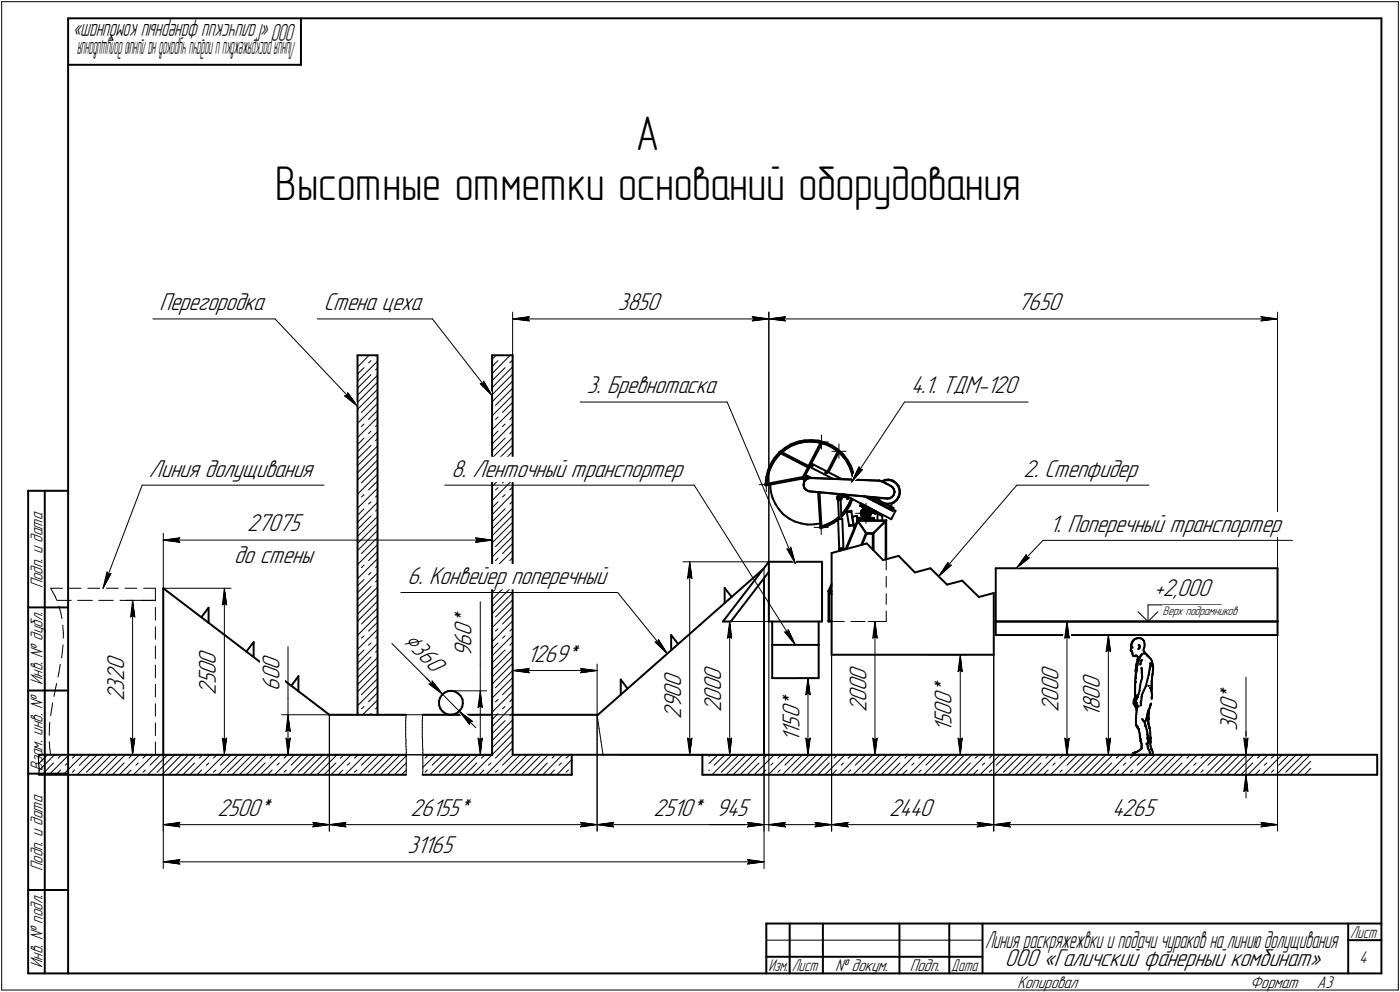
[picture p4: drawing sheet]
<svg xmlns="http://www.w3.org/2000/svg" width="421mm" height="298mm" viewBox="0 0 421 298" stroke-linecap="round" stroke-linejoin="round" font-family="sans-serif">
<defs><g id="words">
<g font-size="14.6">
<text x="191.2" y="45.2">А</text>
<text x="82.8" y="60">Высотные отметки оснований оборудования</text>
</g>
<g font-size="7.8">
<text x="48" y="93.2">Перегородка</text>
<text x="97.4" y="93.2">Стена цеха</text>
<text x="185.8" y="93.2">3850</text>
<text x="306.1" y="93.2">7650</text>
<text x="176.5" y="118.2">3. Бревнотаска</text>
<text x="274" y="118.2">4.1. ТДМ-120</text>
<text x="44.8" y="143.2">Линия долущивания</text>
<text x="135.7" y="143.2">8. Ле</text>
<text x="148.4" y="143.2">нт</text>
<text x="155.3" y="143.2">очный транспортер</text>
<text x="307.8" y="143.2">2. Степфидер</text>
<text x="74.3" y="159.7">27075</text>
<text x="315.7" y="159.8">1. Поперечный транспортер</text>
<text x="70.4" y="169.1">до стены</text>
<text x="122.6" y="175.5">6. Конвейе</text>
<text x="148.9" y="175.5">р поперечный</text>
<text x="347.3" y="179.2">+2,000</text>
<text x="141.8" y="191.1" transform="rotate(-90 141.8 191.1)">0</text>
<text x="141.8" y="187.9" transform="rotate(-90 141.8 187.9)">*</text>
<text x="121.1" y="193" transform="rotate(45 121.1 193)">⌀360</text>
<text x="141.8" y="197.5" transform="rotate(-90 141.8 197.5)">9</text>
<text x="141.8" y="194.4" transform="rotate(-90 141.8 194.4)">6</text>
<text x="37.3" y="201.5" transform="rotate(-90 37.3 201.5)">0</text>
<text x="64.9" y="202.9" transform="rotate(-90 64.9 202.9)">0</text>
<text x="64.9" y="199.7" transform="rotate(-90 64.9 199.7)">0</text>
<text x="84.1" y="201.3" transform="rotate(-90 84.1 201.3)">0</text>
<text x="158.5" y="199">1269*</text>
<text x="37.3" y="207.6" transform="rotate(-90 37.3 207.6)">3</text>
<text x="37.3" y="204.6" transform="rotate(-90 37.3 204.6)">2</text>
<text x="64.9" y="208.9" transform="rotate(-90 64.9 208.9)">2</text>
<text x="64.9" y="205.7" transform="rotate(-90 64.9 205.7)">5</text>
<text x="84.1" y="207.8" transform="rotate(-90 84.1 207.8)">6</text>
<text x="84.1" y="204.5" transform="rotate(-90 84.1 204.5)">0</text>
<text x="204.8" y="209.7" transform="rotate(-90 204.8 209.7)">0</text>
<text x="204.8" y="206.5" transform="rotate(-90 204.8 206.5)">0</text>
<text x="216.8" y="207.7" transform="rotate(-90 216.8 207.7)">0</text>
<text x="216.8" y="204.5" transform="rotate(-90 216.8 204.5)">0</text>
<text x="260.6" y="207.7" transform="rotate(-90 260.6 207.7)">0</text>
<text x="260.6" y="204.5" transform="rotate(-90 260.6 204.5)">0</text>
<text x="286.2" y="208.7" transform="rotate(-90 286.2 208.7)">*</text>
<text x="318.3" y="207.7" transform="rotate(-90 318.3 207.7)">0</text>
<text x="318.3" y="204.5" transform="rotate(-90 318.3 204.5)">0</text>
<text x="330.8" y="207.1" transform="rotate(-90 330.8 207.1)">0</text>
<text x="37.3" y="210.7" transform="rotate(-90 37.3 210.7)">2</text>
<text x="204.8" y="212.9" transform="rotate(-90 204.8 212.9)">9</text>
<text x="216.8" y="214.1" transform="rotate(-90 216.8 214.1)">2</text>
<text x="216.8" y="210.9" transform="rotate(-90 216.8 210.9)">0</text>
<text x="240.4" y="215.9" transform="rotate(-90 240.4 215.9)">0</text>
<text x="240.4" y="212.7" transform="rotate(-90 240.4 212.7)">*</text>
<text x="260.6" y="214.1" transform="rotate(-90 260.6 214.1)">2</text>
<text x="260.6" y="210.9" transform="rotate(-90 260.6 210.9)">0</text>
<text x="286.2" y="215" transform="rotate(-90 286.2 215)">0</text>
<text x="286.2" y="211.9" transform="rotate(-90 286.2 211.9)">0</text>
<text x="318.3" y="214.1" transform="rotate(-90 318.3 214.1)">2</text>
<text x="318.3" y="210.9" transform="rotate(-90 318.3 210.9)">0</text>
<text x="330.8" y="215.5" transform="rotate(-90 330.8 215.5)">1</text>
<text x="330.8" y="213.4" transform="rotate(-90 330.8 213.4)">8</text>
<text x="330.8" y="210.2" transform="rotate(-90 330.8 210.2)">0</text>
<text x="372.1" y="213.7" transform="rotate(-90 372.1 213.7)">0</text>
<text x="372.1" y="210.6" transform="rotate(-90 372.1 210.6)">*</text>
<text x="204.8" y="216.1" transform="rotate(-90 204.8 216.1)">2</text>
<text x="240.4" y="220.8" transform="rotate(-90 240.4 220.8)">1</text>
<text x="240.4" y="218.7" transform="rotate(-90 240.4 218.7)">5</text>
<text x="286.2" y="219.9" transform="rotate(-90 286.2 219.9)">1</text>
<text x="286.2" y="217.8" transform="rotate(-90 286.2 217.8)">5</text>
<text x="372.1" y="219.8" transform="rotate(-90 372.1 219.8)">3</text>
<text x="372.1" y="216.9" transform="rotate(-90 372.1 216.9)">0</text>
<text x="240.4" y="222.9" transform="rotate(-90 240.4 222.9)">1</text>
<text x="65.4" y="245.2">2500*</text>
<text x="123.5" y="245.2">26155*</text>
<text x="196.6" y="245.2">2510* 945</text>
<text x="267.4" y="245.2">2440</text>
<text x="334.5" y="245.2">4265</text>
<text x="122.6" y="256.4">31165</text>
<text x="302.2" y="290.4">ООО «Галичский фанерный комбинат»</text>
</g>
<g font-size="7.5">
<text x="89.2" y="7.1" transform="rotate(180 89.2 7.1)">ООО «Галичский фанерный комбинат»</text>
<text x="296.3" y="284.8">Линия раскряжежвки и подачи чураков на линиюдолущивания</text>
</g>
<text font-size="7.4" x="89" y="12.7" transform="rotate(180 89 12.7)">Линияраскряжежвкииподачичураковналиниюдолущивания</text>
<g font-size="5.4">
<text x="12.8" y="176.8" transform="rotate(-90 12.8 176.8)">Подп. и дата</text>
<text x="12.8" y="205.9" transform="rotate(-90 12.8 205.9)">Инв. № дубл.</text>
<text x="12.8" y="225.6" transform="rotate(-90 12.8 225.6)">м. инв. №</text>
<text x="12.8" y="231.7" transform="rotate(-90 12.8 231.7)">Вза</text>
<text x="12.8" y="261.8" transform="rotate(-90 12.8 261.8)">Подп. и дата</text>
<text x="12.8" y="290.9" transform="rotate(-90 12.8 290.9)">Инв. № подл.</text>
<text x="251.1" y="291.8">№ докум.</text>
<text x="273.6" y="291.8">Подп.</text>
<text x="408.8" y="289.3">4</text>
<text x="306" y="296.8">Копировал</text>
<text x="376" y="296.8">Формат</text>
<text x="396" y="296.8">A3</text>
</g>
<g font-size="5.3">
<text x="406.1" y="281.8">Лист</text>
<text x="231.1" y="291.8">Изм.</text>
<text x="238.1" y="291.8">Лист</text>
<text x="286.1" y="291.8">Дата</text>
</g>
<text font-size="4" x="349.6" y="184.9">Верх подрамников</text>
</g></defs>
<g fill="none" stroke="#000" stroke-width=".59">
<path d="M20.5 5.5v287zM20.5 5.5h395zM20.5 19.5h70zM90.5 5.5v14zM415.5 5.5v287zM107.5 106.8h6zM107.5 106.8v108zM113.5 106.8v108zM148 106.8v120zM148 106.8h6.2zM154.2 106.8v120zM231.8 139.4l-.8 1.9z"/>
<path d="M232.2 139.7l-.9 1.9zM232.9 137.6l-1.1 1.8zM233 138.3l-1.1 1.8zM233.3 137.9l-1.1 1.8zM234.3 136.7l1.6-1.4zM234.3 136.7l-1.3 1.6zM234.4 136l1.7-1.4zM234.4 136l-1.5 1.6zM234.4 135.9l.4-.3zM234.4 135.9l.4 .2zM234.6 136.4l-1.3 1.5zM234.6 136.4l1.6-1.4z"/>
<path d="M234.8 136.2l8.2 4.3zM234.8 136.1l.2-.1zM234.8 135.6l.2 .3zM235 135.9l-.2 .2zM235.1 135.9l8.1 4.1zM235.9 135.3l1.8-1.2zM236.1 134.6l1.7-1.1zM236.2 135l1.8-1.1zM237.7 134.1l1.8-.8zM237.8 133.5l2.1-.7zM238 133.9l1.9-.7zM239.5 133.3l2.1-.5z"/>
<path d="M239.9 132.8l2.1-.5zM239.9 133.2l2.1-.4zM240.4 132.8h.1M240.5 132.7h.1M240.5 132.8h.1M240.5 132.9h.1M240.6 132.8h.1M240.6 132.9h.1M241.6 132.8l2.1-.1zM242 132.3l2.1-.1zM242 132.8l2.1-.1zM243.7 132.7l2.1 .1z"/>
<path d="M244 139.3l9.2 4.7zM244 139.3l-.4 .9zM244 139.7h.1M244 139.8h.1M244.2 139.7h.1M244.1 139.6h.1M244.1 139.9l.2 .1zM244.1 132.2l2.1 .2zM244.1 132.7l2.1 .2zM244.2 139.7l.2 .1zM244.3 140h.1M244.4 140h.1"/>
<path d="M244.4 139.9h.1M245.8 132.8l2 .5zM246.2 132.4l2 .6zM246.2 132.9l2 .5zM246.8 133l-3.6 7zM246.9 133.1h.2zM247.1 132.8h.1M247 132.8h.1M247 132.9h.1M247.1 133h.1M247.1 132.9h.1M247.2 132.8h.1"/>
<path d="M247.2 133.2l-3.2 6.1zM247.8 133.3l2 .8zM248.2 133l2 .9zM248.2 133.4l1.9 1zM249.8 134.1l1.7 1.2zM250.1 134.4l1.8 1.2zM250.2 133.9l1.8 1.1zM251.5 135.3l1.6 1.4zM251.9 135.6l1.5 1.4zM252 135l1.6 1.5zM252 135.6l-3.2 6.1zM252.1 135.7l.1 .2z"/>
<path d="M252.1 135.6h.1M252.2 135.6h.1M252.2 135.7h.1M252.3 135.9l-3.1 6zM252.3 135.7h.1M252.4 135.6h.1M252.3 135.5h.1M252.4 135.7h.1M253.1 136.7l1.3 1.6zM253.4 137l1.3 1.7zM253.6 136.5l1.2 1.7zM254.4 138.3l1 1.8z"/>
<path d="M254.7 138.7l.9 1.8zM254.8 138.2l1.1 1.8zM8.5 147.5v145zM8.5 147.5h12zM13.5 147.5v145zM230.2 145.9l.5-.1zM230.2 145.5v.4zM230.3 145.6h.1M230.4 145.5h.1M230.4 145.7h.1M230.5 143.3l-.3 2.2zM230.5 145.5h.1"/>
<path d="M230.5 145.7h.1M230.5 145.6h.1M230.6 145.5l.1 .2zM230.6 145.8h.1M230.6 145.5h.1M230.7 145.8l11-2zM230.7 145.4l10.8-2.1zM230.8 144.1l-.2 1.7zM230.8 143.7l-.1 2.1zM231 141.3l-.5 2zM231.1 142.1l-.3 2zM231.3 141.6l-.5 2.1z"/>
<path d="M231.6 140.2h.1M231.5 140.2h.1M231.5 140.3h.1M231.5 140.4h.1M231.6 140.4h.1M231.7 140.3h.1M231.6 145.6l.2 2.1zM231.8 147.7l.5 1.9zM231.9 140.1l-.8 2zM232.3 149.6l.9 1.8zM233.2 151.4l1.1 1.7zM234.3 153.1l1.3 1.5z"/>
<path d="M235.6 154.6l1.6 1.2zM237.2 155.8l1.8 .9zM239 156.7l2 .6zM241 157.3l1.9 .3zM241.3 143.8l.8 .6zM241.6 143.4h.1M241.6 143.4l.1 .3zM241.6 145.7l.2 .9zM241.7 145.7l.2 .9zM241.7 143.8h.1M241.8 144.9l-.1 .8zM241.8 144.9l-.2 .8z"/>
<path d="M241.8 146.6l.5 .6zM241.9 143.4l.8 .4zM241.9 146.6l.5 .6zM241.9 143.4l-.2 .4zM242.1 143.1l-.2 .3zM242.1 143.1l1.1 .6zM242.2 144.3l.8-.5zM242.2 144.3l-.4 .6zM242.2 142.7l1.8 1zM242.2 144.2l.8-.4zM242.2 144.2l-.4 .7zM242.2 142.7l-.1 .4z"/>
<path d="M242.3 147.2l.8 .4zM242.4 147.2l.7 .4zM242.9 157.6h2zM243 143.8l.8-.1zM243 140.5l-1.5 2.8zM243.1 140.5h.1M243 143.8l.8-.2zM243.1 147.6l.4 .1zM243.1 140.5h.2zM243.2 140.1h.1M243.2 140.1l.3 .1zM243.3 140.6h.1"/>
<path d="M243.5 140.3h.1M243.5 147.7l23.3 2.1zM243.5 140.3l7.1 3.6zM243.5 140.3l-1.3 2.4zM243.5 147.7l23.3 2.2zM243.8 143.7l20.6 .7zM243.8 143.6l20.6 .8zM244.9 157.6l1.7-.3zM246 147.9l.7 10.4zM246.5 148l.6 10.2zM246.7 158.7l2.1-.5zM246.7 158.3v.4z"/>
<path d="M246.7 158.3h.4zM246.7 158.3l2-.7zM246.7 158.3l2.1-.7zM246.8 158.5h.1M247 158.4h.1M246.9 158.4h.1M246.9 158.6h.1M247 158.6h.1M247.1 158.4h.1M247.1 158.2h.1M247.1 158.6h.1M247.1 158.5h.1"/>
<path d="M247.1 158.3h.1M248.3 141.9h.1M248.2 142h.1M248.3 142.1l.3 .1zM248.4 141.8h.1M248.3 141.8h.1M248.4 141.8l.3 .2zM248.6 142.2h.1M248.6 142.2l.2-.2zM248.7 142.2h.1M248.8 142.1h.1M248.7 157.6l1.8-.9z"/>
<path d="M248.8 142.2h.1M248.8 158.2l1.9-1.1zM248.8 157.6l1.8-.9zM250.5 156.7l1.7-1.3zM250.6 156.7l1.6-1.3zM250.7 157.1l1.4-.9zM251.7 149.5l.1 .5zM251.8 150l.3 .4zM251.9 149.9l.3 .3zM251.9 149.4v.5zM251.9 149.4h.1M251.9 149.1l-.2 .4z"/>
<path d="M251.9 149.1l.2-.1zM252.1 143.8h.1M252.1 156l.3 8.8zM252.1 156h1.2zM252.1 150.3l.2 5.7zM252.2 143.8h.1M252.1 149.7l.1 .2zM252.1 150.3h.4zM252.1 150.4h.1M252.1 148.5l1.6 .9zM252.2 143.8h.2zM252.2 150.2h.4z"/>
<path d="M252.2 149.4h.2zM252.2 149.4l-.1 .3zM252.2 149.9h.2zM252.3 148.6l-.4 .8zM252.5 143.9h.1M252.4 149.9h.2zM252.4 149.4h.2zM252.5 150.3h.2zM252.6 150.2l.4-.3zM252.6 149.4l.1 .3zM252.6 148.5l2.2 1.2zM252.7 149.7l-.1 .2z"/>
<path d="M252.7 150.4h.1M252.8 150.3l.3 5.7zM253.1 150l-.4 .4zM253.2 149.5l-.1 .5zM253.3 156l.4 8.8zM253.4 149.1l-.4 .8zM253.5 154.4h.1M253.6 154.3h.1M253.6 154.5h.1M253.7 154.5h.1M253.7 154.3h.1M253.7 148.6l1.4 .8z"/>
<path d="M253.7 148.6l14.4 7.4zM253.7 154.4h.1M253.8 149.1l-.1 .3zM254.1 153.5l-1 1.2zM254.3 153.1l-1.2 1.7zM254.4 153.8l-1.3 1.5zM254.7 153.9l.7 4zM254.7 153.9l1.3-.1zM254.7 153.8v.1zM254.7 153.8l1.3-.3zM254.8 149.9l.1 .1zM254.8 149.7v.2z"/>
<path d="M255.1 149.4l-.3 .3zM255.1 149.4h.2zM255.1 149.8l-.2 .2zM255.2 151.7l-1.1 1.8zM255.3 149.4l-.2 .4zM255.4 157.9l1.3-.3zM255.4 158.1l1.3-.2zM255.4 157.9v.2zM255.4 151.3l-1.1 1.8zM255.4 140.1l.8 2zM255.6 151.9l-1.2 1.9zM255.6 140.5l.7 2z"/>
<path d="M255.9 140.8h.1M255.9 140.9h.1M255.9 140l.7 2.1zM255.9 141h.1M256 153.8l.7 3.8zM256 141h.1M256.1 140.8h.1M256 140.7h.1M256 153.5v.3zM256 149.9l-.6 1.4zM256 149.8l-.8 1.9zM256.1 141h.1"/>
<path d="M256.1 140.9h.1M256.2 142.1l.4 2zM256.3 155.3l.6 3.5zM256.3 155.3l1.4-.3zM256.3 142.5l.3 1.6zM256.4 150l-.8 1.9zM256.6 142.1l.4 2zM256.7 157.6v.3zM257.7 155l.2 1.4zM257.9 156h5zM257.9 155.6v.4zM257.9 155.6h5z"/>
<path d="M257.9 156.4l-3.6 8.6zM257.9 156.4h8.6zM257.9 156.4h.1M258 156.5h.1M257.9 156v.4zM258.1 156.5h.1M258.1 156.5l-3.5 8.5zM258.1 156.5h8.3zM258.1 156.5v.3zM258.1 156.8l2.2 3.2zM258.7 152.1l1.3 .6zM258.8 151.7l-.1 .4z"/>
<path d="M258.8 151.7l2.1 1.1zM258.8 154.3l.3 .6zM258.9 154.3l.2 .6zM259 153.6l-.2 .7zM259 151.3l4.6 2.5zM259 151.3l-.2 .4zM259.1 154.9l.4 .6zM259.1 153.6l-.2 .7zM259.1 154.9l.5 .6zM259.3 154v.6zM259.3 154.6l.4 .5zM259.3 154l.1 .6z"/>
<path d="M259.4 154.6l.4 .5zM259.5 153l.6-.3zM259.5 153l-.5 .6zM259.5 155.5l.2 .1zM259.5 153.1l.7-.4zM259.5 153.1l-.4 .5zM259.6 155.5l.2 .1zM259.7 153.4l.5-.2zM259.7 153.4l-.4 .6zM259.7 155.1l.6 .3zM259.7 153.5l.5-.3zM259.7 153.5l-.4 .5z"/>
<path d="M259.8 153.9l.4-.2zM259.8 153.9v.5zM259.8 154.4l.2 .5zM259.8 155.1l.5 .3zM259.8 154.3l.2 .4zM259.9 154.3l.2 .3zM260 153.8l.4-.1zM260 153.8l-.2 .5zM260 154.7l.4 .1zM260 154.9h.4zM260.1 152.7h.8zM260.1 153.9l.3-.1z"/>
<path d="M260.1 153.9l-.2 .4zM260.1 154.6l.3 .2zM260.1 149.2l8.4 4.3zM260.2 153.2h.6zM260.2 152.7l.7 .1zM260.2 153.7l.4-.1zM260.3 155.4h.1zM260.3 155.4h.1M260.4 155.4l.6-.2zM260.4 154.8l.4-.1zM260.4 153.7l.4 .1zM260.4 154.8l.4-.2z"/>
<path d="M260.4 153.8l.4 .1zM260.4 154.9l.5-.1zM260.4 155.4l.5-.2zM260.6 153.6l.4 .3zM260.8 153.2l.5 .4zM260.8 153.8l.1 .5zM260.8 153.9l.1 .4zM260.8 153.2l.4 .4zM260.9 152.7l.6 .5zM260.9 152.8l.6 .4zM260.9 154.3l-.1 .3zM260.9 154.3l-.1 .4z"/>
<path d="M261 153.9l.1 .4zM261.1 155.6l.5-.5zM261.1 154.3l-.2 .5zM261.2 155.6l.5-.5zM261.2 149.4l7.4 3.8zM261.2 153.6l.3 .5zM261.3 153l2.1 1.1zM261.3 153.6l.2 .6zM261.4 154.8l-.4 .4zM261.4 154.7l-.5 .5zM261.5 153.2l.4 .6zM261.5 154.1l-.1 .6z"/>
<path d="M261.5 154.2l-.1 .6zM261.9 153.8l1.3 .6zM261.9 153.8l.1 .6zM261.9 154.5l-.3 .6zM261.9 153.8v.7zM262 154.4l-.3 .7zM262 149.4l-.1 .3zM262.6 149.4l2.2 1.1zM262.9 155.6v.4zM262.9 156v.4zM263 149.5h.1M263.4 154.1l-.2 .3z"/>
<path d="M263.6 153.8l-.2 .3zM263.9 154.3v2.1zM263.9 154.3l1.4 .7zM263.9 149.6l.8 .9zM263.9 154.3l1.3 .6zM264 154.2l-.1 .1zM264 154.2l1.3 .6zM264.5 144.4h.1M264.5 144.4l.8 .3zM264.5 144.4l.8 .2zM264.7 150.5l.8 .5zM265.2 144.6l1-.4z"/>
<path d="M265.3 144.7l2.6 1.3zM265.3 154.8l-.1 .1zM265.3 144.6h.1M265.3 144.6l2.7 1.4zM265.3 144.7h.1M265.3 155v1.4zM265.3 144.7l1.1-.3zM265.5 151l1.1 .4zM266.1 156.8l.3-.3zM266.1 151.2l2.6 1.5zM266.2 144.2l1.1-.1zM266.4 156.5v11.6z"/>
<path d="M266.4 156.5h.1M266.4 144.4l1.1-.1zM266.5 156.4v11.7zM266.6 151.4l1.1-.1zM266.8 149.8l.8-.1zM266.8 149.9l.8-.1zM267.3 144.1l1.1 .3zM267.5 144.3l1 .3zM267.6 149.7l.7-.4zM267.6 149.8l.7-.4zM267.7 151.3l1-.3zM267.9 146l.5 .4z"/>
<path d="M268 146l.4 .4zM268.4 146.4l.4 .7zM268.4 151.2l.5-.2zM268.4 144.4l.3 .1zM268.4 146.4l.5 .7zM268.5 144.6l.1 .1zM268.5 151l-.6 1.1zM268.6 153.2l-.1 .3zM268.6 144.7l.9 .6zM268.6 153.2l.7 .3zM268.7 151l.9-.7zM268.7 144.5l.9 .7z"/>
<path d="M268.7 152.7l-.2 .4zM268.8 148.7l-.5 .6zM268.8 147.1l.2 .7zM268.8 148.7l-.5 .7zM268.9 151l.8-.7zM268.9 147.1l.2 .7zM269 147.8l-.2 .9zM269.1 147.8l-.3 .9zM269.3 153.5l-1.2 2.5zM269.5 145.3l.7 .9zM269.6 145.2l.7 .8zM270.2 146.2l.3 1z"/>
<path d="M270.2 149.4l-.6 .9zM270.3 146l.3 1.2zM270.3 149.4l-.6 .9zM270.5 147.2v1.1zM270.5 148.3l-.3 1.1zM270.6 147.2l.1 1.1zM270.7 148.3l-.4 1.1zM49.1 176.8v50zM49.1 176.8l50 38zM217.9 176.7l2.1 2.7zM217.9 176.7v4.5zM229.8 173.7v53.1z"/>
<path d="M231.2 168.8v18zM231.2 168.8h16zM231.2 168.8l-13.8 18zM231.2 171.9l-11.4 14.9zM247.2 168.8v18zM249.2 177.6v9zM249.2 177.6h.9zM249.2 177.6h.1M249.3 177.6h.1M249.3 177.7l.1 .1zM249.4 177.8v8.8zM249.4 177.8h.7z"/>
<path d="M249.4 177.8l.2 .2zM249.6 178l.5 .5zM250.1 175.9l-.7 1.7zM250.1 175.4l-.9 2.2zM250.1 166.2v30.6zM250.1 166.2l10.6-2.9zM252.3 165.1v.5zM252.3 165.1l.3-.3zM252.4 164.8h1.3zM252.5 165.1v.4zM252.5 165.1l.3-.3zM252.7 165.3l.1 .1z"/>
<path d="M252.7 165.3l.2-.2zM252.9 165.1h.3zM253.2 165.1l.1 .2zM253.2 164.8l.9 .3zM253.6 164.8l.1 .1zM260.3 160l.1 .2zM260.4 160.2h2.3zM260.4 160.2l-1.4 3.6zM260.4 160.2l.1 .2zM260.5 160.4h.1M260.6 160.4h.1M260.6 160.4h1.9z"/>
<path d="M260.6 160.4l-1.4 3.3zM260.7 163.3l4.9 5zM262.5 160.4v4.8zM262.5 160.4h.1M262.6 160.4l.1-.2zM262.7 160.2v5.2zM262.7 160.2l.2-.2zM262.9 160l3.2-3.2zM265.6 168.3l4.7-1.3zM270.3 167l4.9 5zM275.2 172l4.6-1.2zM279.8 170.8l5 4.9z"/>
<path d="M284.8 175.7l4.6-1.2zM289.4 174.5l5 4.9zM294.4 179.4l4.5-1.2zM298.9 178.2v18.6zM299.5 170.8h84.7zM299.5 170.8v16zM384.2 170.8v16zM8.5 182.5h12zM62.7 182.6l-2.2 2.9zM62.7 182.6v4.6zM76.3 193l-2.2 2.8zM76.3 193v4.4z"/>
<path d="M201.8 190.8l2.2 2.7zM201.8 190.8v4.6zM217.4 186.8h2.4zM231.2 186.8h16zM232.2 186.8v7zM232.2 193.8v10zM232.2 193.8h14zM246.2 186.8v7zM246.2 193.8v10zM249.2 186.8h.4zM249.2 186.6v.2zM249.2 186.6h.4z"/>
<path d="M249.6 186.8h.5zM249.6 186.6h.5zM250.1 196.8h48.8zM299.5 186.8h84.7zM299.5 186.8v4zM299.5 190.8h84.7zM340 195.5h.1M340.1 195.2l-.1 .3zM340.1 195.5h.1M340.1 195.6h.1M340.2 194.8l-.1 .4zM340.2 194.3h.1"/>
<path d="M340.3 194.3h.1M340.2 194.1h.1M340.2 194.2h.1M340.2 193.9v.2zM340.2 195.6h.1M340.3 193.5h.1M340.3 193.6h.1M340.3 194.5l-.1 .3zM340.3 194.4h.1M340.3 195.6h.1M340.3 193.7h.1M340.3 193.8h.1"/>
<path d="M340.4 195.6h.1M340.4 195.7h.1M340.4 195.8h.1M340.4 193.3l-.1 .2zM340.4 194.4h.1M340.4 195.9v.2zM340.4 196.1l.2 .2zM340.4 193.1v.2zM340.5 194.4h.1M340.5 194.5h.1M340.5 194.6h.1M340.5 193l-.1 .1z"/>
<path d="M340.6 192.7h.1M340.6 192.8h.1M340.6 192.9h.1M340.6 196.3v.1zM340.6 196.4v.4zM340.6 196.8l.2 .3zM340.7 192.7h.1M340.7 192.6h.1M340.8 192.5h.1M340.8 197.1l.3 .1zM340.9 192.4h.1M341 192.4h.1"/>
<path d="M341 192.3h.1M341.1 192.2l.2-.1zM341.1 197.2h.1M341.3 197.2h.1M341.3 192.1h.1M341.3 192h.1M341.4 192h.1M341.5 197.1h.1M341.4 197.1h.1M341.5 191.9h.2zM341.5 191.9h.1M341.6 197h.1"/>
<path d="M341.5 197h.1M341.6 197h.3zM341.7 191.9h.2zM341.7 200h.1M341.8 199.7h.1M341.8 199.8l-.1 .2zM341.8 199.6v.1zM341.9 197l.1 .3zM341.9 191.9l.3-.1zM341.9 199.1v.2zM341.9 199.3l-.1 .3zM342 198.9l-.1 .2z"/>
<path d="M342 200h.1M342 197.3l.2 .1zM342 199.9v.2zM342.1 199.9h.1M342.1 200l-.1 .2zM342.1 199.8h.1M342.1 199.7h.1M342.1 199.5h.1M342.1 199.6h.1M342.1 198.2h.1M342.1 198.2l.2-.1zM342.2 198.9h.1"/>
<path d="M342.2 198.5h.1M342.1 198.5l-.1 .4zM342.1 199.1h.1M342.1 199.2h.1M342.1 199.3h.1M342.1 198.3h.1M342.1 199.4h.1M342.1 198.9h.1M342.1 199h.1M342.2 198.7h.1M342.2 198.8h.1M342.2 199.1l-.1 .1z"/>
<path d="M342.2 197.4l.4 .3zM342.2 191.8h.4zM342.2 198.6h.1M342.2 198l-.1 .2zM342.3 198.3h.1M342.3 198.4h.1M342.3 198.5h.1M342.3 198.8l-.1 .3zM342.3 197.8l-.1 .2zM342.3 197.8l.2-.2zM342.3 195.1h.1M342.4 198l-.1 .1z"/>
<path d="M342.5 198h.1M342.4 198h.1M342.4 198.6l-.1 .2zM342.4 198.1h.1M342.4 193.8h.1M342.4 198.2h.1M342.4 198.5h.1M342.4 198.2l.2-.2zM342.4 195l.2-.1zM342.5 197.8l-.1 .2zM342.5 193.8h.1M342.6 197.9h.1"/>
<path d="M342.6 197.7h.1M342.5 197.7h.1M342.5 198.4h.1M342.5 198.5h.1M342.5 197.9h.1M342.5 197.8h.1M342.6 197.8h.1M342.6 193.9h.1M342.6 197.9l-.2 .2zM342.6 194.9h.1M342.6 191.8h.4zM342.6 194.8h.1"/>
<path d="M342.6 194.7h.1M342.6 194h.1M342.7 197.7h.1M342.7 194.1h.1M342.7 194.2v.2zM342.7 194.4h.1M342.7 194.5v.1zM342.7 197.6l-.1 .3zM342.7 197.8l-.1 .2zM342.8 197.7h.1M343 197.3h.1M342.9 197.3h.1"/>
<path d="M342.9 197.4l-.2 .2zM342.9 197.5l-.2 .3zM343 199.6h.1M343 191.8l.2 .1zM343 197.2h.1M343 199.5h.1M343.2 197h.1M343.1 197.1h.1M343.1 199v.2zM343.1 199.2l-.1 .3zM343.2 191.9l.3 .1zM343.2 198.7l-.1 .3z"/>
<path d="M343.2 196.8h.1M343.2 196.8v.2zM343.2 198.5h.1M343.2 198.6h.1M343.3 196.8h.1M343.3 198.4h.1M343.3 198.5h.1M343.4 198.4h.1M343.4 196.7h.1M343.4 198.3h.1M343.6 192.1h.1M343.7 192.2h.1"/>
<path d="M343.7 196.5h.1M343.6 196.5h.1M343.7 192.3h.1M343.7 192.3l.3 .2zM343.7 196.4h.1M343.9 195.4l.1 .3zM344 195.7l.1 .2zM344 194.9l-.1 .5zM344 192.5l.2 .7zM344.2 196h.1M344.3 196.1h.1M344.2 194.5l-.2 .4z"/>
<path d="M344.2 193.2l.1 .7zM344.3 193.9l-.1 .6zM344.3 196.1l.1 .2zM344.4 196.3h.1M344.4 196.4h.1M344.5 196.4h.1M344.5 196.5h.1M344.6 196.5h.1M344.7 196.6h.1M344.8 196.6h.1M344.8 196.7h.1M344.9 196.8h.1"/>
<path d="M345 196.8h.1M345 196.8l.1 .2zM345.1 197l.2 .1zM345.2 197.1h.1M345.2 197h.1M345.3 197.1l.1 .2zM345.4 197.3h.1M345.4 197.4h.1M345.5 197.4h.1M345.6 197.5l.2 .2zM345.8 197.7l.3 .3zM345.9 199.3v.2z"/>
<path d="M345.9 199.5l.1 .1zM346 200.1h.1M346 199.6v.2zM346 200h.1M346 199.9h.1M346.1 198l.3 .5zM346.2 199.2l.1 .2zM346.3 199.6h.1M346.3 199.4v.2zM346.4 198.5l.1 .2zM346.5 198.7l.1 .7zM346.6 199.4l.2 .7z"/>
<path d="M384.2 186.8v4zM8.5 207.5h12zM89.7 203.2l-2.1 2.9zM89.7 203.2v4.6zM99.1 214.8h23zM127.1 214.8h20.9zM132 210.8l.1 1.1zM132.1 211.9l.3 1zM132.3 209.7l-.3 1.1zM132.4 212.9l.7 .9zM132.9 208.8l.9-.7zM132.9 208.8l-.6 .9z"/>
<path d="M133.1 213.8l.9 .7zM133.8 208.1l1-.4zM134 214.5l1.1 .3zM134.8 207.7l1.1-.1zM135.1 214.8h.5zM135.6 214.8l1.1-.2zM135.9 207.6l1 .3zM136.7 214.6l1-.5zM136.9 207.9l.9 .5zM137.7 214.1l.7-.7zM137.8 208.4l.8 .8zM138.6 209.2l.5 1z"/>
<path d="M139 212.4l-.6 1zM139.1 210.2l.1 1.1zM139.2 211.3l-.2 1.1zM154.2 214.8h25.4zM179.6 214.8h.2zM179.8 214.8l49.6-43.7zM186.7 204.2l2 2.7zM186.7 204.2v4.5zM232.2 203.8h14zM341 211.5h.1M341 211.6h.1M341 210.5v.6z"/>
<path d="M341 211.1v.2zM341 211.3h.1M341 211.4h.1M341 211.7h.1M341.2 211.8h.1M341.3 211.9h.1M341.2 210l-.2 .5zM341.3 209.7h.1M341.3 209.6h.1M341.3 211.9l.1 .2zM341.3 209.7l-.1 .3zM341.4 212.1h.1"/>
<path d="M341.4 211.1h.1M341.4 211.2h.1M341.4 208.1h.1M341.4 208.2h.1M341.4 211l.1 .2zM341.4 210.8v.2zM341.4 210.8h.1M341.4 210.9h.1M341.4 211h.1M341.4 211.5h.1M341.4 206.8h.1M341.4 206.7h.1"/>
<path d="M341.4 206.6h.1M341.4 210.5h.1M341.5 212.1h.1M341.4 206.3v.2zM341.4 206.2v.1zM341.4 206v.2zM341.4 207.2v.1zM341.4 206.9v.3zM341.4 206.8v.1zM341.4 205.4v.3zM341.4 205.7v.1zM341.4 205.8v.2z"/>
<path d="M341.4 208.3h.1M341.4 208.4v.1zM341.4 208.5l.1 .2zM341.4 205.2v.2zM341.4 210.6v.1zM341.4 210.7h.1M341.4 207.3v.3zM341.4 207.6v.3zM341.4 207.9v.2zM341.5 212.2h.1M341.4 209.5h.1M341.4 209.4h.1"/>
<path d="M341.4 211.3h.1M341.4 211.4h.1M341.5 211.2h.1M341.5 211.5h.1M341.5 210.4h.1M341.5 210.3h.1M341.5 209h.1M341.5 208.7v.2zM341.5 210.2h.1M341.5 210.1h.1M341.5 209.2v.2zM341.5 209.2h.1"/>
<path d="M341.5 209.1h.1M341.5 203.6l-.1 1.6zM341.5 212.2v.2zM341.5 212.2v.1zM341.5 211.2v.1zM341.5 211.3h.1M341.5 211.4v.2zM341.5 212.4h.1M341.5 212.5h.1M341.5 201.3v.3zM341.5 201.6v.2zM341.5 201.8l.1 .2z"/>
<path d="M341.6 209.4h.1M341.5 209.5h.1M341.5 209.8l.2 .1zM341.5 209.8h.1M341.5 209.9h.1M341.6 209.2h.1M341.5 201.3h.1M341.5 204.7v.2zM341.5 204.9v.2zM341.5 205.1h.1M341.5 211.2v.2zM341.5 211.4l.1 .2z"/>
<path d="M341.5 209.8v.2zM341.5 209.7h.1M341.5 211.8v.4zM341.5 211.6v.2zM341.6 211.4h.1M341.6 209.5l-.1 .1zM341.6 209.5h.1M341.6 209.2v.2zM341.6 203v.8zM341.6 203.8h.1M341.6 211.8h.1M341.6 201.8l-.1 1.8z"/>
<path d="M341.6 211.6v.2zM341.6 215.9v.8zM341.6 216.7v.6zM341.6 217.3l.1 .4zM341.6 210.5v.6zM341.6 211.1l.1 .6zM341.6 200.7v.2zM341.6 200.9l-.1 .4zM341.6 212.6h.1M341.6 212.7h.1M341.7 211.8h.1M341.6 211.7h.1"/>
<path d="M341.7 212.9l.1 .1zM341.7 200.1h.1M341.7 212.3h.1M341.7 200.2h.1M341.7 202.1l-.1 .9zM341.8 212.3h.1M341.7 217.7v.1zM341.7 217.8h.1M341.7 217.9h.1M341.7 211.8v.2zM341.7 212h.1M341.7 214.8l-.1 1.1z"/>
<path d="M341.7 210.3l-.1 .2zM341.7 211.7l.2 .2zM341.7 200.3l-.1 .4zM341.7 212.8l.1 .1zM341.8 212.9h.1M341.9 212.6h.1M341.8 213h.1M341.8 200.2h.1M341.8 201.6v.2zM341.9 218.2h.1M341.8 200.3h.1M341.8 218h.1"/>
<path d="M341.8 201.6l-.1 .5zM341.8 212.4h.1M341.8 212.5h.1M341.8 212.1h.1M341.8 212.2h.1M341.8 213.5h.1M341.8 213.5v.6zM341.8 214.1l-.1 .7zM341.8 210.1l-.1 .2zM341.8 211.9h.1M341.8 212h.1M341.8 218.2h.1"/>
<path d="M341.9 213h.1M341.9 213.1v.3zM341.9 200.1h.1M341.9 201.2v.1zM341.9 201.3l-.1 .3zM341.9 200.7v.2zM341.9 200.9h.1M341.9 201h.1M341.9 201.1h.1M341.9 211.7l.2 .3zM341.9 211.2v.5zM341.9 211.2h.1"/>
<path d="M341.9 213.4h.1M341.9 213.3h.1M341.9 213.2h.1M341.9 212.2h.1M341.9 211.9v.2zM341.9 212.7h.1M341.9 213.5h.1M341.9 210l-.1 .1zM341.9 211.9l.2 .2zM341.9 212.1h.1M342 200.2h.1M342 209.8l-.1 .2z"/>
<path d="M342 213h.1M342 200.3h.1M342 200.4v.2zM342 200.5h.1M342 200.6h.1M342 200.7h.1M342 218.3h.1M342 200.2l-.4 1.6zM342 200.1h.1M342 212.8h.1M342 212.9h.1M342.1 218.6h.1"/>
<path d="M342.1 218.4h.1M342.1 212l.3 .3zM342.2 209.5h.1M342.1 209.5l-.1 .3zM342.2 218.9h.1M342.1 218.7h.1M342.2 209.2v.3zM342.3 218.9h.1M342.2 209v.2zM342.4 208.7l-.2 .3zM342.4 219h.1M342.5 212.3h.1"/>
<path d="M342.5 219.1h.1M342.5 219.2h.1M342.6 219.2h.1M342.6 219.3v.4zM342.6 219.7l.1 .6zM342.7 207.5l-.3 1.2zM342.9 206l-.2 1.5zM343.1 211.8h.1M343.2 211.8h.1M343.1 211v.3zM343.1 211.3l.1 .2zM343.1 211h.1"/>
<path d="M343.1 210.9h.1M343.1 212h.1M343.2 204.7l-.3 1.3zM343.2 211.5v.3zM343.2 210.9h.1M343.2 210.7v.1zM343.2 210.7h.1M343.3 200.7h.1M343.3 200.8v.3zM343.3 201.1l.1 .2zM343.3 209.7l-.1 .9zM343.3 209.4v.3z"/>
<path d="M343.3 209.4h.1M343.4 202.4l.1 .9zM343.4 204l-.2 .7zM343.4 201.3v.3zM343.4 209.3h.1M343.4 209.2h.1M343.4 208.9v.2zM343.4 202.2h.1M343.4 202.3h.1M343.4 201.6v.2zM343.4 201.8v.1zM343.4 201.9v.3z"/>
<path d="M343.5 203.3h.1M343.5 203.4h.1M343.5 203.5v.1zM343.5 203.6l-.1 .4zM343.5 208.7l-.1 .2zM343.5 216.1h.1M343.6 216.2h.1M343.7 216.2v.3zM343.7 208.3l-.2 .4zM343.7 216.5l.2 .2zM343.9 216.7l.2 .1zM344 207.5l-.3 .8z"/>
<path d="M344.2 216.8h.1M344.2 216.8l.1 .1zM344.3 217.3v.1zM344.3 217.4v.2zM344.3 217.6h.1M344.3 217.7h.1M344.3 216.9v.2zM344.3 217.1v.2zM344.4 216.7l-.1 .3zM344.4 216.7l.2-.1zM344.4 217.8l.1 .1zM344.6 218.3h.1"/>
<path d="M344.5 218.3h.1M344.5 217.9v.2zM344.5 218.1h.1M344.6 218.4h.1M344.6 206.2l-.6 1.3zM344.7 216.4l-.1 .2zM344.7 218.5l.1 .7zM344.7 218.4h.1M344.7 216.2v.2zM344.7 216.2h.1M344.8 216.1h.1M344.8 216.2h.1"/>
<path d="M344.8 215.8v.2zM344.8 215.8h.1M344.8 219.2l.2 .7zM344.9 204.9l-.3 1.3zM344.9 215.6l-.1 .1zM345 219.9l.1 .7zM345 215.3l-.1 .3zM345 215.1v.2zM345 215.1h.1M345.1 214.9h.1M345.1 214.8h.1M345.1 214.7h.1"/>
<path d="M345.1 215.1h.1M345.1 215h.1M345.2 214.4l-.1 .2zM345.2 214.1v.3zM345.2 203.9l-.3 1zM345.3 216.7h.1M345.3 214l-.1 .1zM345.3 214h.1M345.4 216.8h.1M345.3 217.1h.1M345.3 213.9h.1M345.3 213.8h.1"/>
<path d="M345.3 217.1v.2zM345.3 217.3h.1M345.3 216.5h.1M345.4 217.4h.1M345.4 217.5h.1M345.4 216.3h.1M345.4 216.4h.1M345.4 215.1h.1M345.4 213.6v.2zM345.4 213.6h.1M345.4 217h.1M345.4 216.9h.1"/>
<path d="M345.4 206.2h.1M345.4 214.9v.2zM345.4 214.9h.1M345.4 214.8h.1M345.4 217.1h.1M345.4 217.3h.1M345.4 215.5h.1M345.4 215.4h.1M345.4 215.3h.1M345.4 214.5h.1M345.4 214.6h.1M345.4 215.7h.1"/>
<path d="M345.4 215.6h.1M345.4 213.9h.1M345.4 214v.1zM345.4 217.6h.1M345.4 213.5h.1M345.4 216.2h.1M345.4 214.2v.2zM345.4 214.2h.1M345.4 206.1h.1M345.4 202.9l-.2 1zM345.4 215.8h.1M345.4 217.7l.1 .1z"/>
<path d="M345.4 217.7h.1M345.4 213.8h.1M345.4 213.7h.1M345.4 215.9v.2zM345.4 215.9h.1M345.5 213.2l-.1 .2zM345.6 218.3h.1M345.5 218.3h.1M345.5 202.4v.1zM345.5 202.5l-.1 .4zM345.5 218.2h.1M345.5 217.8v.3z"/>
<path d="M345.6 202.2l-.1 .2zM345.6 202v.2zM345.6 218.3l.1 .1zM345.8 218.9h.1M345.7 201.4l-.1 .6zM345.7 212.9l-.2 .3zM345.7 218.9h.1M345.7 218.6v.2zM345.7 218.4v.2zM345.8 218.9l.1 .6zM345.8 200.9l-.1 .5zM345.8 212.7l-.1 .2z"/>
<path d="M345.8 212.6h.1M345.9 219.5v.8zM345.9 200.3l-.1 .6zM345.9 206.7h.1M345.9 206.8h.1M345.9 212.3h.1M345.9 212.4h.1M345.9 212.5h.1M345.9 212.2v.1zM345.9 212.2h.1M345.9 200.5h.1M346 211.9h.1"/>
<path d="M346 211.7v.1zM346 211.7h.1M346 211.9l-.1 .2zM346 200.2l-.1 .2zM346 200.2h.1M346 206.8h.1M346.1 211.6h.1M346.1 211.5h.1M346.1 206.9h.1M346.2 207h.1M346.3 207.3h.1M346.4 206.9h.1"/>
<path d="M346.3 206.1h.1M346.3 207.2v.1zM346.3 207.3v.2zM346.3 207.5h.1M346.3 207.7l.1 .2zM346.3 207.7h.1M346.4 206.2v.2zM346.4 206.4v.3zM346.4 206.7l-.1 .2zM346.4 207.2h.1M346.4 207.1h.1M346.4 207h.1"/>
<path d="M346.4 208.2l.1 .4zM346.4 209.5v.2zM346.4 209.7h.1M346.4 206h.1M346.4 205.4v.3zM346.4 205.7v.1zM346.4 205.8v.2zM346.4 209.9v.2zM346.4 209.9h.1M346.4 205.2v.2zM346.4 204.9v.3zM346.4 204.6v.3z"/>
<path d="M346.4 207.9v.3zM346.5 203.5v.4zM346.5 208.6v.4zM346.5 209v.4zM346.5 209.4h.1M346.5 204.2l-.1 .4zM346.5 203.9v.3zM346.5 203.1v.4zM346.6 202.7l-.1 .4zM346.6 202.7h.1M346.6 202.4v.2zM346.7 202.3l-.1 .1z"/>
<path d="M346.7 201.8v.5zM346.8 201.3l-.1 .5zM346.8 200.7v.6zM346.8 200.7h.1M346.8 200.1v.6zM8.5 232.5h12zM11.7 232.8h110.4zM11.7 226.8h110.5zM127.1 232.8h44.9zM127.2 226.8h20.8zM154.2 226.8h17.8zM172 226.8v6z"/>
<path d="M172 226.8h9.4zM181.4 226.8h29.8zM211.2 226.8v6zM211.2 232.8h203zM211.2 226.8h203zM340.6 226.8h.1M340.6 226.7h.1M340.7 226.8h.1M340.7 226.5l-.1 .2zM340.7 226.5h.1M340.7 226.4h.1M340.7 226.8h4.6z"/>
<path d="M340.9 226.3h.1M341 226.3h.1M341 226.3l.5-.2zM341.3 226.1h.1M341.2 226.1h.1M341.4 226.1h.1M341.5 226.1h.1M341.5 226.1l.6-.2zM342.1 225.9l.3-.3zM342.4 225.6l.3-.1zM342.7 225.5l.4-.3zM342.7 220.3l.1 .7z"/>
<path d="M342.8 221h.1M342.8 221.1h.1M342.8 221.1v.2zM342.8 221.3v.3zM342.8 221.6l.1 .1zM342.9 221.7h.1M342.9 221.8h.1M342.9 221.9l.1 .2zM343 222.6h.1M343 222.7h.1M343 222.1h.1M343.1 222.3h.1"/>
<path d="M343.1 222.4h.1M343.1 222.8h.1M343.1 222.2h.1M343.2 225.1h.1M343.1 225.1h.1M343.1 222.5h.1M343.2 225h.1M343.2 222.9h.1M343.2 223v.3zM343.2 223.3l.1 .1zM343.3 224.5v.2zM343.3 224.3v.2z"/>
<path d="M343.3 224v.3zM343.3 223.4v.3zM343.3 223.7v.3zM343.3 224.8h.1M343.3 224.9h.1M343.4 224.7h.1M344.8 223.6h.1M344.8 223.5l.2-.1zM345 223.4h.1M345.1 223.4h.1M345.1 223.5v.3zM345.1 223.8v.2z"/>
<path d="M345.2 221.8h.1M345.1 221.8v.2zM345.1 222h.1M345.1 220.6h.1M345.1 220.7v.2zM345.1 220.9l.1 .2zM345.1 224l.1 .4zM345.3 222.2h.1M345.2 221.6h.1M345.2 223.4h.1M345.2 221.7h.1M345.2 222.1h.1"/>
<path d="M345.2 221.1v.1zM345.2 224.7l.1 .2zM345.2 224.4v.3zM345.2 221.5h.1M345.2 221.4h.1M345.2 221.3h.1M345.3 222.3h.1M345.3 225l.3 .5zM345.3 225h.1M345.3 223.2h.1M345.3 222.5h.1M345.3 222.4h.1"/>
<path d="M345.4 222.8h.1M345.3 222.7h.1M345.3 222.6h.1M345.3 226.8h.3zM345.4 222.9h.1M345.4 222.9v.2zM345.4 223.1h.1M345.6 225.5l.2 .6zM345.6 226.8h.1M345.8 226.8h.1M345.8 226.1l.1 .3zM345.9 226.8h.1"/>
<path d="M345.9 226.4l-.1 .4zM345.9 226.8h.6zM345.9 221.2l.1 .4zM345.9 220.3v.9zM346 222.7h.1M345.9 222.4v.2zM345.9 222.4h.1M345.9 222.1h.1M345.9 222h.1M345.9 223.6l.1 .6zM345.9 223.4v.2zM345.9 222.3h.1"/>
<path d="M345.9 222.2h.1M346 223.2l-.1 .2zM346 223v.2zM346 222.8v.2zM346 221.7h.1M346 222h.1M346 224.2l.1 .5zM346 222.8h.1M346 221.9h.1M346 221.8h.1M346.1 224.7l.1 .3zM346.3 225h.1"/>
<path d="M346.2 225h.1M346.4 225.2h.1M346.3 225.2h.1M346.3 225.1h.1M346.4 225.3h.1M346.5 225.4h.1M346.5 225.4l.1 .5zM346.5 226.8h.1zM346.6 225.9l.1 .5zM346.7 226.4l-.1 .4zM414.2 226.8v6zM8.5 267.5h12z"/>
<path d="M230.5 277.5h185zM230.5 277.5v15zM237.5 277.5v15zM247.5 277.5v15zM270.5 277.5v15zM285.5 277.5v15zM295.5 277.5v15zM405.5 277.5v15zM8.5 292.5h12zM20.5 292.5h395zM230.5 287.5h7zM237.5 287.5h10z"/>
<path d="M247.5 287.5h23zM270.5 287.5h15zM285.5 287.5h10zM405.5 282.5h10z"/>
</g>
<g fill="none" stroke="#000" stroke-width=".3">
<path d="M.5 .5v297zM.5 .5h420zM420.5 .5v297zM46 95.8h36.7zM82.7 95.8l24.8 26.3zM95.4 95.8h34.6zM130 95.8l18 23.1zM154.2 93.8v13zM154.2 95.8l5-.6zM154.2 95.8l5 .6zM154.2 95.8h77zM158.7 95.8l.5 .6z"/>
<path d="M159.2 95.2l-.5 .6zM226.2 96.4l5-.6zM226.2 95.2l.5 .6zM226.2 95.2l5 .6zM226.7 95.8l-.5 .6zM231.2 93.8v75.5zM231.2 95.8l5-.6zM231.2 95.8l5 .6zM231.2 95.8h153zM235.7 95.8l.5 .6zM236.2 95.2l-.5 .6zM379.2 96.4l5-.6z"/>
<path d="M379.2 95.2l.5 .6zM379.2 95.2l5 .6zM379.7 95.8l-.5 .6zM384.2 93.8v77zM103.6 119l3.9 3.1zM103.6 119l.9-.1zM104.6 118l-.1 .9zM104.6 118l2.9 4.1zM107.5 118.8l6-6zM107.5 114.6l6-6.1zM107.5 116.7l4.1-4.1zM107.5 112.4l2-1.9z"/>
<path d="M108.7 106.9l.2-.1zM110.8 109.1l.8-.7zM111 106.8l-3.5 3.5zM112.9 111.2l.6-.5zM112.9 106.9l.2-.1zM144.4 115.3l3.6 3.6zM144.4 115.3h.8zM145.5 114.6l-.3 .7zM145.5 114.6l2.5 4.3zM148 118.6l6-6zM148 114.4l3.9-3.9zM148 110.2l1.8-1.8z"/>
<path d="M149.2 106.8l-1.2 1.2zM151.1 106.9l.2-.1zM153.3 109.1l.7-.7zM153.4 106.8l-5.4 5.5zM154.2 110.2l-6.2 6.3zM107.5 140l6-6zM107.5 135.7l6-6zM107.5 131.5l6-6zM107.5 127.3l6-6.1zM107.5 123l6-6zM107.5 137.8l4.1-3.9zM107.5 133.6l2-1.9z"/>
<path d="M107.5 120.9l6-6zM108.7 128.2l.8-.8zM108.7 124l4.8-4.9zM110.8 130.3l.8-.8zM110.8 126.1l2.7-2.7zM112.9 128.2l.6-.6zM113.5 131.8l-.6 .6zM148 137.7l6.2-6.2zM148 133.4l6.2-6.1zM148 129.2l6.2-6.2zM148 125l6.2-6.2zM148 120.7l6.2-6.1z"/>
<path d="M148 139.9l6-6zM148 135.6l3.9-3.9zM148 131.3l1.8-1.8zM149 126.1l.8-.8zM149 121.8l5.2-5.1zM151.1 128.2l.8-.8zM151.1 124l3.1-3.1zM154 129.5l-.7 .8zM154.2 140l-6.2 6.2zM154.2 135.7l-6.2 6.3zM154.2 125.1l-.9 1zM174.5 120.8h44.2z"/>
<path d="M218.7 120.8l20.5 48.5zM244.9 132.8h2.2zM247.1 130.7v2.1zM247.1 132.8v2.2zM247.1 132.8h2.1zM250.2 135.6h2.1zM252.3 133.4v2.2zM252.3 135.6v2.2zM252.3 135.6h2.1zM272 120.8l-15.9 24.1zM272 120.8h37.2zM42.8 145.8l-11.8 31z"/>
<path d="M42.8 145.8h54.7zM107.5 157l6-6zM107.5 152.7l6-6zM107.5 148.5l6-6zM107.5 144.3l6-6zM107.5 159.1l4.1-4.1zM107.5 154.9l2-2zM107.5 142.1l6-6zM108.7 149.4l.8-.7zM108.7 145.1l4.8-4.7zM110.8 151.5l.8-.7zM110.8 147.2l2.7-2.6z"/>
<path d="M112.9 153.6l.6-.5zM112.9 149.4l.6-.6zM133.8 145.8h75zM148 158.9l6.2-6.2zM148 156.8l3.9-3.9zM148 152.6l1.8-1.8zM149 147.2l.8-.6zM149 143l5.2-5.2zM151.1 149.4l.8-.7zM151.1 145.1l3.1-3zM153.3 151.5l.7-.7zM154.2 148.4l-6.2 6.3z"/>
<path d="M154.2 144.2l-6.2 6.3zM154.2 146.3l-.9 .9zM208.8 145.8l30.4 48zM228.3 145.6h2.2zM230.5 143.5v2.1zM230.5 145.6v2.1zM230.5 145.6h2.1zM244.9 158.5h2.1zM247 156.4v2.1zM247 158.5v2.1zM247 158.5h2.1zM257.3 154.3h3.1z"/>
<path d="M258.3 140.3l-2.2 4.6zM258.3 140.3l.4 .8zM258.7 141.1h.7zM259.4 141.1l-3.3 3.8zM260.4 151.2v3.1zM260.4 154.3v3zM260.4 154.3h3.1zM305.8 145.8l-23.5 27.4zM305.8 145.8h39.7zM15.2 176.8h3.6zM15.2 176.8l1.4 2.4zM16.6 179.2l.4 1.1z"/>
<path d="M20.8 176.8h3.6zM26.4 176.8h3.6zM32 176.8h3.6zM32.2 171.9l-1.2 4.9zM32.2 171.9l.4 .7zM32.6 172.6l.8-.2zM33.4 172.4l-2.4 4.4zM37.6 176.8h3.5zM43.2 176.8h3.5zM46.7 176.8v3.8zM49.1 176.8h20.4zM49.1 176.8v73z"/>
<path d="M49.1 160.3v16.5zM49.1 162.3l5-.7zM49.1 162.3l5 .7zM49.1 162.3h98.9zM53.6 162.3l.5 .7zM54.1 161.6l-.5 .7zM67.5 176.8l.7 5zM67.5 176.8l-.6 5zM67.5 176.8v50zM107.5 178.1l6-5.9zM107.5 173.9l6-6zM107.5 169.7l6-6z"/>
<path d="M107.5 165.4l6-6zM107.5 161.2l6-6zM107.5 176l2-1.8zM107.5 163.3l6-6zM108.7 170.6l.8-.8zM108.7 166.4l4.8-4.9zM110.8 172.7l.8-.7zM110.8 168.5l2.7-2.7zM112.9 174.8l.6-.5zM112.9 170.6l.6-.6zM120.6 178.1h65.2zM143 163l5-.7z"/>
<path d="M143 161.6l.5 .7zM143 161.6l5 .7zM143.5 162.3l-.5 .7zM148 175.9l6.2-6.2zM148 171.6l6.2-6.2zM148 167.4l6.2-6.2zM148 163.2l6.2-6.2zM148 178.1l3.9-3.9zM148 173.7l1.8-1.7zM148 161l6-6zM148 160.3v2.3zM149 168.5l.8-.8z"/>
<path d="M149 164.3l5.2-5.2zM151.1 170.6l.8-.8zM151.1 166.4l3.1-3.1zM154 172l-.7 .7zM154.2 178.1l-6.2 6.3zM154.2 173.9l-6.2 6.3zM154.2 167.6l-.9 .9zM185.8 178.1l14.9 18.3zM205.4 168.8h25.8zM206.8 173.8l.6-.5zM207.4 168.8l.7 5zM207.4 173.3l.7 .5z"/>
<path d="M207.4 168.8l-.6 5zM207.4 168.8v58zM229.8 170.8v79zM231.2 169.3v80.5zM236.6 164.9l2.6 4.4zM236.6 164.9l.9 .3zM237.8 164.4l-.3 .8zM237.8 164.4l1.4 4.9zM266.5 178.4v3.2zM266.5 173.2v3.2zM266.5 168.1v3.2zM282.3 173.2l3.8-3.4z"/>
<path d="M285.1 169l-2.8 4.2zM285.1 169l.1 .8zM285.2 169.8h.9zM305.6 170.8l3.9-3.2zM308.6 166.7l-3 4.1zM308.6 166.7l.2 .9zM308.8 167.6h.7zM313.7 162.4l-8.1 8.4zM313.7 162.4h75zM17.1 180.4h4.3zM17.7 182.1l.7 2.4zM18.1 199.6l-.4 2.7z"/>
<path d="M18.4 184.5l.2 1.4zM18.5 197.6h.1M18.9 187.9l.1 2.5zM19 193.8l-.5 3.8zM19 190.4v1.4zM23.4 180.4h4.4zM29.7 180.4h4.3zM36.1 180.4h4.3zM37.9 180.4h8.8zM39.3 185.4l.6-.5zM39.9 180.4l.7 5zM39.9 184.9l.7 .5z"/>
<path d="M39.9 180.4l-.6 5zM39.9 180.4v46.4zM42.4 180.4h4.3zM46.7 199.9v3.8zM46.7 194.1v3.9zM46.7 188.4v3.7zM46.7 182.5v3.9zM66.9 181.8l.6-.5zM67.5 181.3l.7 .5zM86.6 194.3v15.5zM107.5 199.4l6-6zM107.5 195.2l6-6.1z"/>
<path d="M107.5 190.9l6-6zM107.5 186.7l6-6zM107.5 182.4l6-6zM107.5 197.3l2-2zM107.5 184.6l6-6zM107.5 180.3l4.1-4zM108.7 191.8l.8-.7zM108.7 187.5l4.8-4.7zM110.8 193.9l.8-.7zM110.8 189.7l2.7-2.7zM112.9 196l.6-.5zM112.9 191.8l.6-.5z"/>
<path d="M117.9 193.4l15.2 15.2zM144.4 199.6v8zM144.4 180.8v18.8zM148 197.1l6.2-6.2zM148 199.2l3.9-3.9zM148 195l1.8-1.8zM148 182.3l6-6zM149 189.7l.8-.7zM149 185.4l5.2-5.1zM151.1 191.8l.8-.7zM151.1 187.5l3.1-3zM153.3 193.9l.7-.7z"/>
<path d="M153.3 189.7l.9-.9zM154.2 186.6l-6.2 6.3zM154.2 182.4l-6.2 6.2zM154.2 199.6v15.2zM179.6 199.6v15.2zM197 193l3.7 3.4zM197 193h.8zM198 192.2l-.2 .8zM198 192.2l2.7 4.2zM217.4 186.8h13.8zM218.8 191.8l.7-.5zM219.5 186.8l.5 5z"/>
<path d="M219.5 191.3l.5 .5zM219.5 186.8l-.7 5zM219.5 186.8v40zM236 189.9l3.2 3.9zM236 189.9l.8 .1zM237.1 189.2l-.3 .8zM237.1 189.2l2.1 4.6zM249.6 186.8h4.3zM250.1 196.8v53zM255.9 186.8h4.3zM261.1 186.8h5.4zM262.2 186.8h4.3z"/>
<path d="M262.5 191.8l.6-.5zM263.1 186.8l.7 5zM263.1 191.3l.7 .5zM263.1 186.8l-.6 5zM263.1 186.8v40zM266.5 183.6v3.2zM278.9 196.8h11.8zM288.8 196.8l.6 5zM288.8 196.8l-.7 5zM288.8 196.8v30zM298.9 196.8v53zM313.7 186.8h9.2z"/>
<path d="M320.2 191.8l.7-.5zM320.9 186.8l.7 5zM320.9 191.3l.7 .5zM320.9 186.8l-.7 5zM320.9 186.8v40zM331.4 190.8h5.7zM332.7 195.8l.6-.5zM333.3 190.8l.7 5zM333.3 195.3l.7 .5zM333.3 190.8l-.6 5zM333.3 190.8v36zM342.2 183.8l3.1 3z"/>
<path d="M345.3 186.8l2.9-3zM345.3 181.8v5zM345.3 181.8h22.1zM384.2 186.8v63zM14.9 217.6l-.1 3.4zM15 217.1l-.1 .5zM15.5 213.4l-.3 1.7zM15.8 211.2l-.3 2.2zM16.3 208.7v.6zM16.6 207.4l-.3 1.3zM16.8 206.6l-.2 .8zM16.9 205.8l-.1 .8z"/>
<path d="M17 205.4l-.1 .4zM17.7 202.3l-.3 1.2zM46.7 217.3v3.8zM46.7 211.5v3.7zM46.7 205.7v3.8zM84.7 214.8h94.9zM86 219.8l.6-.5zM86.6 209.8v5zM86.6 214.8l.7 5zM86.6 219.3l.7 .5zM86.6 214.8l-.6 5zM86.6 214.8v12z"/>
<path d="M99.1 214.8v35zM107.5 212.1l6-6zM107.5 207.9l6-6.1zM107.5 203.6l6-6zM107.5 205.7l6-6zM107.5 201.5l4.1-4.1zM108.7 213l.8-.7zM108.7 208.8l4.8-4.8zM109.1 214.8l4.4-4.4zM110.8 210.9l2.7-2.7zM111.2 214.8l.4-.3zM112.9 213l.6-.5z"/>
<path d="M113.3 214.8l.2-.2zM122 219.5v1zM122 218.6v.9zM122 217.7v.9zM122 216.7v1zM122.1 215.7l-.1 1zM122.1 214.8v.9zM127 216.7v1zM127 217.7v.9zM127 218.6v.9zM127 219.5v1zM127.1 214.8v.9z"/>
<path d="M127.1 215.7l-.1 1zM128.1 203.7l5 4.9zM129 205.6l.9-.1zM129 205.6l4.1 3zM130 204.6l3.1 4zM130 204.6l-.1 .9zM133.1 208.6l5.1 5.2zM135.6 207.6h10.8zM138.2 213.8l3 4zM138.2 213.8l4 3zM138.2 213.8l4.9 4.9zM141.3 216.9l-.1 .9z"/>
<path d="M141.3 216.9l.9-.1zM143.8 212.6l.6-.5zM144.4 207.6l.6 5zM144.4 212.1l.6 .5zM144.4 207.6l-.6 5zM144.4 207.6v19.2zM148 214l6.2-6.1zM148 209.8l6.2-6.2zM148 205.6l6.2-6.2zM148 201.3l6.2-6.1zM148 216.2l1.8-1.7zM148 203.5l6-6.1z"/>
<path d="M149 210.9l.8-.7zM149 206.7l5.2-5.2zM151.1 213l.8-.7zM151.1 208.8l3.1-3.1zM153.3 215.1l.7-.6zM154.2 216.3l-6.2 6.3zM154.2 212.1l-6.2 6.3zM154.2 210l-.9 .9zM154.2 201.5l5-.6zM154.2 201.5l5 .7zM154.2 201.5h25.4zM158.7 201.5l.5 .7z"/>
<path d="M159.2 200.9l-.5 .6zM174.6 202.2l5-.7zM174.6 200.9l.5 .6zM174.6 200.9l5 .6zM175.1 201.5l-.5 .7zM179.6 214.8l.6 4.1zM179.6 214.8v35zM180.2 218.9l.6 3.9zM239.2 203.8h5.8zM242.3 208.8l.7-.5zM243 203.8l.7 5zM243 208.3l.7 .5z"/>
<path d="M243 203.8l-.7 5zM243 203.8v23zM288.1 201.8l.7-.5zM288.8 201.3l.6 .5zM374.7 203.5v18.3zM374.7 219.8v7zM11.6 227.4l.6-.6zM11.6 229.5l2.4-2.3zM11.6 227.2v.2zM11.6 227.4v.4zM11.6 227.8v.3zM11.6 228.1v.2z"/>
<path d="M11.6 228.3v.4zM11.6 228.7v.3zM11.6 229v.4zM11.6 229.4v.2zM11.6 229.6l.1 .4zM11.7 226.8l-.1 .4zM11.7 230v.3zM11.7 230.3l.1 .3zM11.7 232.2v.3zM11.7 232.5v.3zM11.8 231.5l4.6-4.7zM11.8 230.6v.3z"/>
<path d="M11.8 230.9v.3zM11.8 231.2v.4zM11.8 231.6v.2zM11.8 231.8l-.1 .4zM14.7 232.8l6-6zM14.8 222.9l.2 2.2zM15 225.1l.2 1.7zM15.2 226.8h3.6zM16.1 229.3l-3.5 3.5zM17.5 227.8l.7-.6zM18.2 231.4l-1.4 1.4zM19.6 230l.7-.7z"/>
<path d="M20.8 226.8h3.6zM21.8 227.8l1.1-1zM22.4 231.4l-.6 .7zM23.2 232.8l6-6zM23.9 230l3.2-3.2zM25 226.8l-6 6zM26 232.1l5.3-5.3zM26.4 226.8h3.6zM27.4 232.8l6-6zM29.5 232.8l5.7-5.6zM31.7 232.8l6-6zM32 226.8h3.6z"/>
<path d="M33.8 232.8l3.5-3.5zM35.9 232.8l6-6zM37.6 226.8h3.5zM37.9 226.8h110.1zM38 232.8l1.5-1.4zM38.8 227.8l.7-.6zM39.3 221.8l.6 5zM39.3 221.8l.6 .5zM39.9 222.3l.7-.5zM40.1 232.8l6-6zM40.6 221.8l-.7 5zM40.9 230l.7-.7z"/>
<path d="M43 232.1l.7-.7zM43 227.8l1-1zM43.2 226.8h3.5zM45.1 230l3.2-3.2zM46.7 223v3.8zM49.1 226.8h20.4zM49.1 226.8v34.2zM50.4 226.8l-6 6zM52.5 226.8l-5.3 5.3zM52.9 232.8l6-6zM54.6 226.8l-5.9 6zM56.4 227.2l-5.6 5.6z"/>
<path d="M57.1 232.8l6.1-6zM58.5 229.3l-3.5 3.5zM59.9 227.8l.7-.6zM60.6 231.4l-1.3 1.4zM61.4 232.8l6-6zM62.1 230l.7-.7zM64.2 232.1l.7-.7zM64.2 227.8l1.1-1zM65.6 232.8l6-6zM66.3 230l3.2-3.2zM66.9 221.8l.6 5zM66.9 221.8l.6 .5z"/>
<path d="M67.5 222.3l.7-.5zM68.2 221.8l-.7 5zM68.4 232.1l5.3-5.3zM69.8 232.8l6.1-6zM72 232.8l5.6-5.6zM74.1 232.8l6-6zM76.2 232.8l3.6-3.5zM78.3 232.8l6-6zM80.4 232.8l1.5-1.4zM81.2 227.8l.7-.6zM82.5 232.8l6.1-6zM83.3 230l.7-.7z"/>
<path d="M84.7 226.8h63.3zM85.4 232.1l.7-.7zM85.4 227.8l1-1zM86 221.8l.6 5zM86 221.8l.6 .5zM86.6 222.3l.7-.5zM87.3 221.8l-.7 5zM87.5 230l3.2-3.2zM89.7 232.1l5.3-5.3zM91.1 232.8l6-6zM92.8 226.8l-5.9 6zM95.3 232.8l6-6z"/>
<path d="M97.5 232.8l3.5-3.5zM98.8 227.2l-5.6 5.6zM99.6 232.8l6-6zM101.7 232.8l1.4-1.4zM102.4 227.8l.7-.6zM103.8 232.8l6-6zM104.5 230l.7-.7zM106.6 232.1l.8-.7zM106.6 227.8l1.1-1zM108 232.8l6-6zM108.7 230l3.2-3.2zM110.8 232.1l5.4-5.3z"/>
<path d="M112.3 232.8l6-6zM114.4 232.8l5.7-5.6zM116.5 232.8l5.7-5.6zM118.6 232.8l3.6-3.5zM120.7 232.8l1.5-1.4zM122 221.4l.1 1zM122 220.5v.9zM122.1 224.3l.1 .9zM122.1 223.4v.9zM122.1 222.4v1zM122.2 231.8l-.1 1zM122.2 230.9v.9z"/>
<path d="M122.2 230v.9zM122.2 229v1zM122.2 228.1v.9zM122.2 227.2v.9zM122.2 226.1v1.1zM122.2 225.2v.9zM127 220.5v.9zM127 221.4l.1 1zM127.1 222.4v1zM127.1 223.4v.9zM127.1 224.3l.1 .9zM127.2 230.6l3.8-3.8z"/>
<path d="M127.2 225.2v.9zM127.2 226.1v1.1zM127.2 227.2v.9zM127.2 228.1v.9zM127.2 229v1zM127.2 230v.9zM127.2 230.9v.9zM127.2 231.8l-.1 1zM127.8 227.8l1.1-1zM128.5 231.4l-.7 .7zM129.3 232.8l6-6zM130 230l3.2-3.2z"/>
<path d="M132.1 232.1l5.3-5.3zM133.5 232.8l6-6zM135.6 232.8l5.7-5.6zM139.9 232.8l3.5-3.5zM142 232.8l6-6zM142.4 226.8h5.6zM143.8 226.8l-6 6zM143.8 221.8l.6 5zM143.8 221.8l.6 .5zM144.1 232.8l1.4-1.4zM144.4 222.3l.6-.5zM144.8 227.8l.7-.6z"/>
<path d="M145 221.8l-.6 5zM146.9 230l.8-.7zM148 224.7l6-6zM148 220.5l3.9-3.9zM149 232.1l.8-.7zM149 227.8l5.2-5.1zM151.1 230l3.2-3.2zM153.3 232.1l5.3-5.3zM154.2 224.8l-8 8zM154.2 220.6l-6.2 6.2zM154.7 232.8l6-6zM156.5 226.8l-6 6z"/>
<path d="M156.8 232.8l5.7-5.6zM158.9 232.8l6-6zM164.6 229.3l-3.5 3.5zM166 227.8l.7-.6zM166.7 231.4l-1.3 1.4zM168.1 230l.7-.7zM169.2 226.8l-6 6zM170.3 232.1l.6-.7zM170.3 227.8l1.1-1zM172 232.5l-.3 .3zM172 228.3l-4.5 4.5zM180.8 222.8l.6 4z"/>
<path d="M186.4 226.8h104.3zM186.4 226.8h58.6zM205.4 226.8h25.8zM206.8 221.8l.6 5zM206.8 221.8l.6 .5zM207.4 222.3l.7-.5zM208.1 221.8l-.7 5zM213.2 229.4l2.7-2.6zM213.2 231.6l.2-.2zM213.2 227.3l.6-.5zM213.2 226.8h8.2zM213.2 226.8h52z"/>
<path d="M214.1 232.8l6-6zM214.8 230l3.2-3.2zM216.9 232.1l5.3-5.3zM218.4 232.8l6-6zM218.8 221.8l.7 5zM218.8 221.8l.7 .5zM219.5 222.3l.5-.5zM220 221.8l-.5 5zM220.5 232.8l5.6-5.6zM222.6 232.8l6-6zM224.7 232.8l3.6-3.5zM226.8 232.8l6-6z"/>
<path d="M228.9 232.8l1.5-1.4zM229.7 227.8l.7-.6zM229.8 226.8v34.2zM231.1 232.8l6-6zM231.8 230l.7-.7zM233.9 232.1l.7-.7zM233.9 227.8l1-1zM235.3 232.8l6-6zM239.2 226.8l-3.1 3.2zM242.3 221.8l.7 5zM242.3 221.8l.7 .5zM243 222.3l.7-.5z"/>
<path d="M243.4 226.8l-5.2 5.3zM243.7 221.8l-.7 5zM245.5 226.8l-5.9 6zM247.3 227.2l-5.6 5.6zM248.1 232.8l6-6zM249.4 229.3l-3.4 3.5zM249.9 226.8l-6.1 6zM250.9 227.8l.6-.6zM251.5 231.4l-1.3 1.4zM253 230l.7-.7zM255.1 232.1l.8-.7zM255.1 227.8l1.1-1z"/>
<path d="M256.5 232.8l6.1-6zM257.2 230l3.2-3.2zM258.3 226.8l-6 6zM259.3 232.1l5.4-5.3zM260.8 232.8l6-6zM262.5 221.8l.6 5zM262.5 221.8l.6 .5zM262.9 232.8l5.7-5.6zM263.1 222.3l.7-.5zM263.8 221.8l-.7 5zM265 232.8l6-6zM267.1 232.8l3.6-3.5z"/>
<path d="M269.2 232.8l6.1-6zM271.4 232.8l1.4-1.4zM272.1 227.8l.7-.6zM273.5 232.8l6-6zM274.2 230l.7-.7zM277 231.4l-.6 .7zM277.4 226.8l-1 1zM278.5 230l3.1-3.2zM282 232.8l6-6zM283.7 226.8l-5.9 6zM285.8 226.8l-5.2 5.3zM286.3 232.8l6-6z"/>
<path d="M288.1 221.8l.7 5zM288.1 221.8l.7 .5zM288.8 222.3l.6-.5zM289.4 221.8l-.6 5zM289.7 227.2l-5.6 5.6zM290.5 232.8l6-6zM291.8 229.3l-3.4 3.5zM292.6 232.8l1.4-1.4zM293.3 227.8l.7-.6zM294.7 232.8l6-6zM295.4 230l.8-.7zM297.5 232.1l.8-.7z"/>
<path d="M297.5 227.8l1.1-1zM299 232.8l6-6zM299.6 230l3.3-3.2zM301.8 232.1l5.3-5.3zM303.2 232.8l6-6zM305.3 232.8l5.7-5.6zM307.4 232.8l6-6zM309.5 232.8l3.6-3.5zM311.7 232.8l6-6zM313.8 232.8l1.4-1.4zM314.5 227.8l.7-.6zM316.1 226.8h6.8z"/>
<path d="M316.7 230l.6-.7zM319.4 231.4l-.6 .7zM319.8 226.8l-1 1zM320.2 232.8l6-6zM320.2 221.8l.7 5zM320.2 221.8l.7 .5zM320.9 230l3.1-3.2zM320.9 222.3l.7-.5zM321.6 221.8l-.7 5zM321.9 226.8l-5.9 6zM323 232.1l5.3-5.3zM324.4 232.8l6.1-6z"/>
<path d="M326.6 232.8l5.6-5.6zM328.7 232.8l6-6zM330.8 232.8l3.5-3.5zM331.4 226.8h62.8zM332.7 221.8l.6 5zM332.7 221.8l.6 .5zM332.9 232.8l6-6zM333.3 222.3l.7-.5zM334 221.8l-.7 5zM335 232.8l1.5-1.4zM335.7 227.8l.8-.6zM337.1 232.8l6.1-6z"/>
<path d="M337.8 230l.8-.7zM339.9 232.1l.8-.7zM339.9 227.8l1.1-1zM341.4 232.8l6-6zM342.1 230l3.2-3.2zM344.2 232.1l5.3-5.3zM345.6 232.8l6-6zM347.7 232.8l5.7-5.6zM349.8 232.8l6.1-6zM352 232.8l3.5-3.5zM357 227.8l.6-.6zM357.6 231.4l-1.3 1.4z"/>
<path d="M359.1 230l.6-.7zM360.1 226.8l-5.9 6zM361.2 232.1l.7-.7zM361.2 227.8l1-1zM362.6 232.8l6-6zM363.3 230l3.2-3.2zM364.4 226.8l-6 6zM365.4 232.1l5.4-5.3zM366.9 232.8l6-6zM369 232.8l5.6-5.6zM370.8 232.8h5.9zM372.7 226.8h21.5z"/>
<path d="M373.2 232.8l3.6-3.5zM374.1 237.8l.6-.5zM374.1 221.8l.6 .5zM374.1 221.8l.6 5zM374.7 221.8v5zM374.7 232.8l-.6 5zM374.7 237.3l.6 .5zM374.7 232.8l.6 5zM374.7 232.8v7zM374.7 222.3l.6-.5zM374.7 226.8v6zM375.3 232.8l6-6z"/>
<path d="M375.3 221.8l-.6 5zM377.1 226.8l-6 6zM377.4 232.8l1.5-1.4zM378.1 227.8l.8-.6zM379.6 232.8l6-6zM380.2 230l.8-.7zM382.4 232.1l.7-.7zM382.4 227.8l1.1-1zM384.6 230l3.1-3.2zM386.7 232.1l5.2-5.3zM388 232.8l6-6zM389.8 226.8l-6 6z"/>
<path d="M390.1 232.8l4.1-4zM394.2 230.9l-1.9 1.9zM49.1 259l5-.7zM49.1 259l5 .7zM49.1 259h180.7zM49.1 247.8l5-.7zM49.1 247.8l5 .7zM49.1 247.8h50zM53.6 259l.5 .7zM53.6 247.8l.5 .7zM54.1 258.3l-.5 .7zM54.1 247.1l-.5 .7z"/>
<path d="M94.1 248.5l5-.7zM94.1 247.1l.5 .7zM94.1 247.1l5 .7zM94.6 247.8l-.5 .7zM99.1 247.8l5-.7zM99.1 247.8l5 .7zM99.1 247.8h80.5zM103.5 247.8l.6 .7zM104.1 247.1l-.6 .7zM174.6 248.5l5-.7zM174.6 247.1l.5 .7zM174.6 247.1l5 .7z"/>
<path d="M175.1 247.8l-.5 .7zM179.6 247.8l5-.7zM179.6 247.8l5 .7zM179.6 247.8h50.2zM184.1 247.8l.5 .7zM184.6 247.1l-.5 .7zM213.4 247.8h17.8zM224.8 259.7l5-.7zM224.8 258.3l.5 .7zM224.8 258.3l5 .7zM224.8 248.5l5-.7zM224.8 247.1l.5 .7z"/>
<path d="M224.8 247.1l5 .7zM225.3 259l-.5 .7zM225.3 247.8l-.5 .7zM231.2 247.8l5-.7zM231.2 247.8l5 .7zM231.2 247.8h18.9zM235.7 247.8l.5 .7zM236.2 247.1l-.5 .7zM245.1 248.5l5-.7zM245.1 247.1l.5 .7zM245.1 247.1l5 .7zM245.6 247.8l-.5 .7z"/>
<path d="M250.1 247.8l5-.7zM250.1 247.8l5 .7zM250.1 247.8h48.8zM254.6 247.8l.5 .7zM255.1 247.1l-.5 .7zM293.9 248.5l5-.7zM293.9 247.1l.5 .7zM293.9 247.1l5 .7zM294.4 247.8l-.5 .7zM298.9 247.8l5-.7zM298.9 247.8l5 .7zM298.9 247.8h85.3z"/>
<path d="M303.4 247.8l.5 .7zM303.9 247.1l-.5 .7zM379.2 248.5l5-.7zM379.2 247.1l.5 .7zM379.2 247.1l5 .7zM379.7 247.8l-.5 .7zM.5 297.5h420zM230.5 282.5h65z"/>
</g>
<g fill="#fff" stroke="#fff" stroke-width=".3">
<path d="M191.3 33.6h7.1zM191.3 33.7h7.1zM191.3 33.8h7.1zM191.3 33.9h7.1zM191.3 34h7.1zM191.3 34h7.1zM191.3 34.1h7.1zM191.3 34.2h7.1zM191.3 34.3h7.1zM191.3 34.4h7.1zM191.3 34.5h7.1zM191.3 34.5h7.1zM191.3 34.6h7.1zM191.3 34.7h7.1zM191.3 34.8h7.1zM191.3 34.9h7.1zM191.3 35h7.1zM191.3 35.1h7.1zM191.3 35.1h7.1zM191.3 35.2h7.1zM191.3 35.3h7.1zM191.3 35.4h7.1zM191.3 35.5h7.1zM191.3 35.6h7.1zM191.3 35.6h7.1zM191.3 35.7h7.1zM191.3 35.8h7.1zM191.3 35.9h7.1zM191.3 36h7.1zM191.3 36.1h7.1zM191.3 36.2h7.1zM191.3 36.2h7.1zM191.3 36.3h7.1zM191.3 36.4h7.1zM191.3 36.5h7.1zM191.3 36.6h7.1zM191.3 36.7h7.1zM191.3 36.7h7.1zM191.3 36.8h7.1zM191.3 36.9h7.1zM191.3 37h7.1zM191.3 37.1h7.1zM191.3 37.2h7.1zM191.3 37.3h7.1zM191.3 37.3h7.1zM191.3 37.4h7.1zM191.3 37.5h7.1zM191.3 37.6h7.1zM191.3 37.7h7.1zM191.3 37.8h7.1zM191.3 37.8h7.1zM191.3 37.9h7.1zM191.3 38h7.1zM191.3 38.1h7.1zM191.3 38.2h7.1zM191.3 38.3h7.1zM191.3 38.4h7.1zM191.3 38.4h7.1zM191.3 38.5h7.1zM191.3 38.6h7.1zM191.3 38.7h7.1zM191.3 38.8h7.1zM191.3 38.9h7.1zM191.3 38.9h7.1zM191.3 39h7.1zM191.3 39.1h7.1zM191.3 39.2h7.1zM191.3 39.3h7.1zM191.3 39.4h7.1zM191.3 39.5h7.1zM191.3 39.5h7.1zM191.3 39.6h7.1zM191.3 39.7h7.1zM191.3 39.8h7.1zM191.3 39.9h7.1zM191.3 40h7.1zM191.3 40h7.1zM191.3 40.1h7.1zM191.3 40.2h7.1zM191.3 40.3h7.1zM191.3 40.4h7.1zM191.3 40.5h7.1zM191.3 40.6h7.1zM191.3 40.6h7.1zM191.3 40.7h7.1zM191.3 40.8h7.1zM191.3 40.9h7.1zM191.3 41h7.1zM191.3 41.1h7.1zM191.3 41.1h7.1zM191.3 41.2h7.1zM191.3 41.3h7.1zM191.3 41.4h7.1zM191.3 41.5h7.1zM191.3 41.6h7.1zM191.3 41.7h7.1zM191.3 41.7h7.1zM191.3 41.8h7.1zM191.3 41.9h7.1zM191.3 42h7.1zM191.3 42.1h7.1zM191.3 42.2h7.1zM191.3 42.2h7.1zM191.3 42.3h7.1zM191.3 42.4h7.1zM191.3 42.5h7.1zM191.3 42.6h7.1zM191.3 42.7h7.1zM191.3 42.8h7.1zM191.3 42.8h7.1zM191.3 42.9h7.1zM191.3 43h7.1zM191.3 43.1h7.1zM191.3 43.2h7.1zM191.3 43.3h7.1zM191.3 43.3h7.1zM191.3 43.4h7.1zM191.3 43.5h7.1zM191.3 43.6h7.1zM191.3 43.7h7.1zM191.3 43.8h7.1zM191.3 43.9h7.1zM191.3 43.9h7.1zM191.3 44h7.1zM191.3 44.1h7.1zM191.3 44.2h7.1zM191.3 44.3h7.1zM191.3 44.4h7.1zM191.3 44.4h7.1zM191.3 44.5h7.1zM191.3 44.6h7.1zM191.3 44.7h7.1zM191.3 44.8h7.1zM191.3 44.9h7.1zM191.3 45h7.1zM191.3 45h7.1zM191.3 45.1h7.1zM191.3 45.2h7.1zM191.3 45.3h7.1zM191.3 45.4h7.1zM191.3 45.5h7.1zM191.3 45.6h7.1zM191.3 45.6h7.1zM191.3 45.7h7.1zM191.3 45.8h7.1zM191.3 45.9h7.1zM191.3 46h7.1zM191.3 46.1h7.1zM191.3 46.1h7.1zM191.3 46.2h7.1zM191.3 46.3h7.1zM191.3 46.4h7.1zM191.3 46.5h7.1zM191.3 46.6h7.1zM191.3 46.7h7.1zM191.3 46.7h7.1zM191.3 46.8h7.1zM191.3 46.9h7.1zM191.3 47h7.1zM191.3 47.1h7.1zM191.3 47.2h7.1zM191.3 47.2h7.1zM191.3 47.3h7.1zM191.3 47.4h7.1zM191.3 47.5h7.1zM191.3 47.6h7.1zM191.3 47.7h7.1zM191.3 47.8h7.1zM191.3 47.8h7.1zM191.3 47.9h7.1zM191.3 48h7.1zM191.3 48.1h7.1zM191.3 48.2h7.1zM191.3 48.3h7.1z"/>
<path d="M82.8 48.3h224zM82.8 48.4h224zM82.8 48.5h224zM82.8 48.6h224zM82.8 48.7h224zM82.8 48.8h224zM82.8 48.9h224zM82.8 48.9h224zM82.8 49h224zM82.8 49.1h224zM82.8 49.2h224zM82.8 49.3h224zM82.8 49.4h224zM82.8 49.4h224zM82.8 49.5h224zM82.8 49.6h224zM82.8 49.7h224zM82.8 49.8h224zM82.8 49.9h224zM82.8 50h224zM82.8 50h224zM82.8 50.1h224zM82.8 50.2h224zM82.8 50.3h224zM82.8 50.4h224zM82.8 50.5h224zM82.8 50.5h224zM82.8 50.6h224zM82.8 50.7h224zM82.8 50.8h224zM82.8 50.9h224zM82.8 51h224zM82.8 51.1h224zM82.8 51.1h224zM82.8 51.2h224zM82.8 51.3h224zM82.8 51.4h224zM82.8 51.5h224zM82.8 51.6h224zM82.8 51.6h224zM82.8 51.7h224zM82.8 51.8h224zM82.8 51.9h224zM82.8 52h224zM82.8 52.1h224zM82.8 52.2h224zM82.8 52.2h224zM82.8 52.3h224zM82.8 52.4h224zM82.8 52.5h224zM82.8 52.6h224zM82.8 52.7h224zM82.8 52.7h224zM82.8 52.8h224zM82.8 52.9h224zM82.8 53h224zM82.8 53.1h224zM82.8 53.2h224zM82.8 53.3h224zM82.8 53.3h224zM82.8 53.4h224zM82.8 53.5h224zM82.8 53.6h224zM82.8 53.7h224zM82.8 53.8h224zM82.8 53.8h224zM82.8 53.9h224zM82.8 54h224zM82.8 54.1h224zM82.8 54.2h224zM82.8 54.3h224zM82.8 54.4h224zM82.8 54.4h224zM82.8 54.5h224zM82.8 54.6h224zM82.8 54.7h224zM82.8 54.8h224zM82.8 54.9h224zM82.8 54.9h224zM82.8 55h224zM82.8 55.1h224zM82.8 55.2h224zM82.8 55.3h224zM82.8 55.4h224zM82.8 55.5h224zM82.8 55.5h224zM82.8 55.6h224zM82.8 55.7h224zM82.8 55.8h224zM82.8 55.9h224zM82.8 56h224zM82.8 56h224zM82.8 56.1h224zM82.8 56.2h224zM82.8 56.3h224zM82.8 56.4h224zM82.8 56.5h224zM82.8 56.6h224zM82.8 56.6h224zM82.8 56.7h224zM82.8 56.8h224zM82.8 56.9h224zM82.8 57h224zM82.8 57.1h224zM82.8 57.1h224zM82.8 57.2h224zM82.8 57.3h224zM82.8 57.4h224zM82.8 57.5h224zM82.8 57.6h224zM82.8 57.7h224zM82.8 57.7h224zM82.8 57.8h224zM82.8 57.9h224zM82.8 58h224zM82.8 58.1h224zM82.8 58.2h224zM82.8 58.3h224zM82.8 58.3h224zM82.8 58.4h224zM82.8 58.5h224zM82.8 58.6h224zM82.8 58.7h224zM82.8 58.8h224zM82.8 58.8h224zM82.8 58.9h224zM82.8 59h224zM82.8 59.1h224zM82.8 59.2h224zM82.8 59.3h224zM82.8 59.4h224zM82.8 59.4h224zM82.8 59.5h224zM82.8 59.6h224zM82.8 59.7h224zM82.8 59.8h224zM82.8 59.9h224zM82.8 59.9h224zM82.8 60h224zM82.8 60.1h224zM82.8 60.2h224zM82.8 60.3h224zM82.8 60.4h224zM82.8 60.5h224zM82.8 60.5h224zM82.8 60.6h224zM82.8 60.7h224zM82.8 60.8h224zM82.8 60.9h224zM82.8 61h224zM82.8 61h224zM82.8 61.1h224zM82.8 61.2h224zM82.8 61.3h224zM82.8 61.4h224zM82.8 61.5h224zM82.8 61.6h224zM82.8 61.6h224zM82.8 61.7h224zM82.8 61.8h224zM82.8 61.9h224zM82.8 62h224zM82.8 62.1h224zM82.8 62.1h224zM82.8 62.2h224zM82.8 62.3h224zM82.8 62.4h224zM82.8 62.5h224zM82.8 62.6h224zM82.8 62.7h224zM82.8 62.7h224zM82.8 62.8h224zM82.8 62.9h224zM82.8 63h224zM82.8 63.1h224z"/>
<path d="M59.1 194.7h7.4zM59.1 194.8h7.4zM59.1 194.9h7.4zM59.1 195h7.4zM59.1 195.1h7.4zM59.1 195.2h7.4zM59.1 195.2h7.4zM59.1 195.3h7.4zM59.1 195.4h7.4zM59.1 195.5h7.4zM59.1 195.6h7.4zM59.1 195.7h7.4zM59.1 195.7h7.4zM59.1 195.8h7.4zM59.1 195.9h7.4zM59.1 196h7.4zM59.1 196.1h7.4zM59.1 196.2h7.4zM59.1 196.3h7.4zM59.1 196.3h7.4zM59.1 196.4h7.4zM59.1 196.5h7.4zM59.1 196.6h7.4zM59.1 196.7h7.4zM59.1 196.8h7.4zM59.1 196.8h7.4zM59.1 196.9h7.4zM59.1 197h7.4zM59.1 197.1h7.4zM59.1 197.2h7.4zM59.1 197.3h7.4zM59.1 197.4h7.4zM59.1 197.4h7.4zM59.1 197.5h7.4zM59.1 197.6h7.4zM59.1 197.7h7.4zM59.1 197.8h7.4zM59.1 197.9h7.4zM59.1 198h7.4zM59.1 198h7.4zM59.1 198.1h7.4zM59.1 198.2h7.4zM59.1 198.3h7.4zM59.1 198.4h7.4zM59.1 198.5h7.4zM59.1 198.5h7.4zM59.1 198.6h7.4zM59.1 198.7h7.4zM59.1 198.8h7.4zM59.1 198.9h7.4zM59.1 199h7.4zM59.1 199.1h7.4zM59.1 199.1h7.4zM59.1 199.2h7.4zM59.1 199.3h7.4zM59.1 199.4h7.4zM59.1 199.5h7.4zM59.1 199.6h7.4zM59.1 199.6h7.4zM59.1 199.7h7.4zM59.1 199.8h7.4zM59.1 199.9h7.4zM59.1 200h7.4zM59.1 200.1h7.4zM59.1 200.2h7.4zM59.1 200.2h7.4zM59.1 200.3h7.4zM59.1 200.4h7.4zM59.1 200.5h7.4zM59.1 200.6h7.4zM59.1 200.7h7.4zM59.1 200.7h7.4zM59.1 200.8h7.4zM59.1 200.9h7.4zM59.1 201h7.4zM59.1 201.1h7.4zM59.1 201.2h7.4zM59.1 201.3h7.4zM59.1 201.3h7.4zM59.1 201.4h7.4zM59.1 201.5h7.4zM59.1 201.6h7.4zM59.1 201.7h7.4zM59.1 201.8h7.4zM59.1 201.8h7.4zM59.1 201.9h7.4zM59.1 202h7.4zM59.1 202.1h7.4zM59.1 202.2h7.4zM59.1 202.3h7.4zM59.1 202.4h7.4zM59.1 202.4h7.4zM59.1 202.5h7.4zM59.1 202.6h7.4zM59.1 202.7h7.4zM59.1 202.8h7.4zM59.1 202.9h7.4zM59.1 202.9h7.4zM59.1 203h7.4zM59.1 203.1h7.4zM59.1 203.2h7.4zM59.1 203.3h7.4zM59.1 203.4h7.4zM59.1 203.5h7.4zM59.1 203.5h7.4zM59.1 203.6h7.4zM59.1 203.7h7.4zM59.1 203.8h7.4zM59.1 203.9h7.4zM59.1 204h7.4zM59.1 204h7.4zM59.1 204.1h7.4zM59.1 204.2h7.4zM59.1 204.3h7.4zM59.1 204.4h7.4zM59.1 204.5h7.4zM59.1 204.6h7.4zM59.1 204.6h7.4zM59.1 204.7h7.4zM59.1 204.8h7.4zM59.1 204.9h7.4zM59.1 205h7.4zM59.1 205.1h7.4zM59.1 205.1h7.4zM59.1 205.2h7.4zM59.1 205.3h7.4zM59.1 205.4h7.4zM59.1 205.5h7.4zM59.1 205.6h7.4zM59.1 205.7h7.4zM59.1 205.7h7.4zM59.1 205.8h7.4zM59.1 205.9h7.4zM59.1 206h7.4zM59.1 206.1h7.4zM59.1 206.2h7.4zM59.1 206.2h7.4zM59.1 206.3h7.4zM59.1 206.4h7.4zM59.1 206.5h7.4zM59.1 206.6h7.4zM59.1 206.7h7.4zM59.1 206.8h7.4zM59.1 206.8h7.4zM59.1 206.9h7.4zM59.1 207h7.4zM59.1 207.1h7.4zM59.1 207.2h7.4zM59.1 207.3h7.4zM59.1 207.3h7.4zM59.1 207.4h7.4zM59.1 207.5h7.4zM59.1 207.6h7.4zM59.1 207.7h7.4zM59.1 207.8h7.4zM59.1 207.9h7.4zM59.1 207.9h7.4zM59.1 208h7.4zM59.1 208.1h7.4zM59.1 208.2h7.4zM59.1 208.3h7.4zM59.1 208.4h7.4zM59.1 208.4h7.4zM59.1 208.5h7.4zM59.1 208.6h7.4zM59.1 208.7h7.4zM59.1 208.8h7.4z"/>
<path d="M66.3 221.3h2.4zM66.4 221.4h2.3zM66.4 221.5h2.3zM66.4 221.6h2.3zM66.4 221.7h2.3zM66.4 221.7h2.3zM66.4 221.8h2.3zM66.4 221.9h2.3zM66.5 222h2.2zM66.5 222.1h2.2zM66.5 222.2h2.2zM66.5 222.2h2.2zM66.5 222.3h2.2zM66.5 222.4h2.2zM66.5 222.5h2.2zM66.5 222.6h2.1zM66.5 222.7h2.1zM66.5 222.8h2.1zM66.5 222.8h2.1zM66.5 222.9h2.1zM66.5 223h2.1zM66.5 223.1h2.1zM66.5 223.2h2zM66.6 223.3h1.9zM66.6 223.4h1.9zM66.6 223.4h1.9zM66.6 223.5h1.9zM66.6 223.6h1.9zM66.6 223.7h1.9zM66.6 223.8h1.9zM66.7 223.9h1.7zM66.7 223.9h1.7zM66.7 224h1.7zM66.7 224.1h1.7zM66.7 224.2h1.7zM66.7 224.3h1.7zM66.7 224.4h1.7zM66.8 224.5h1.5zM66.8 224.5h1.5zM66.8 224.6h1.5zM66.8 224.7h1.5zM66.8 224.8h1.5zM66.8 224.9h1.5zM66.8 225h1.5zM66.8 225h1.4zM66.9 225.1h1.3zM66.9 225.2h1.3zM67 225.3h1.2zM67 225.4h1.2zM67 225.5h1.1zM67.1 225.6h1zM67.1 225.6h.9zM67.1 225.7h.9zM67.1 225.8h.9zM67.1 225.9h.8zM67.2 226h.7zM67.2 226.1h.6zM67.2 226.1h.6zM67.3 226.2h.4zM67.3 226.3h.4zM67.4 226.4h.3zM67.4 226.5h.2zM67.4 226.6h.2z"/>
<path d="M67.4 177h.2zM67.4 177.1h.2zM67.4 177.2h.3zM67.3 177.3h.4zM67.3 177.4h.4zM67.2 177.5h.6zM67.2 177.5h.6zM67.2 177.6h.7zM67.1 177.7h.8zM67.1 177.8h.9zM67.1 177.9h.9zM67.1 178h.9zM67.1 178.1h1zM67 178.1h1.1zM67 178.2h1.2zM67 178.3h1.2zM66.9 178.4h1.3zM66.9 178.5h1.3zM66.8 178.6h1.4zM66.8 178.6h1.5zM66.8 178.7h1.5zM66.8 178.8h1.5zM66.8 178.9h1.5zM66.8 179h1.5zM66.8 179.1h1.5zM66.8 179.2h1.5zM66.7 179.2h1.7zM66.7 179.3h1.7zM66.7 179.4h1.7zM66.7 179.5h1.7zM66.7 179.6h1.7zM66.7 179.7h1.7zM66.7 179.7h1.7zM66.6 179.8h1.9zM66.6 179.9h1.9zM66.6 180h1.9zM66.6 180.1h1.9zM66.6 180.2h1.9zM66.6 180.3h1.9zM66.6 180.3h1.9zM66.5 180.4h2zM66.5 180.5h2.1zM66.5 180.6h2.1zM66.5 180.7h2.1zM66.5 180.8h2.1zM66.5 180.8h2.1zM66.5 180.9h2.1zM66.5 181h2.1zM66.5 181.1h2.2zM66.5 181.2h2.2zM66.5 181.3h2.2zM66.5 181.4h2.2zM66.5 181.4h2.2zM66.5 181.5h2.2zM66.5 181.6h2.2zM66.4 181.7h2.3zM66.4 181.8h2.3zM66.4 181.9h2.3zM66.4 181.9h2.3zM66.4 182h2.3zM66.4 182.1h2.3zM66.4 182.2h2.3z"/>
<path d="M315.7 154h71.1zM315.7 154.1h71.1zM315.7 154.2h71.1zM315.7 154.3h71.1zM315.7 154.3h71.1zM315.7 154.4h71.1zM315.7 154.5h71.1zM315.7 154.6h71.1zM315.7 154.7h71.1zM315.7 154.8h71.1zM315.7 154.9h71.1zM315.7 154.9h71.1zM315.7 155h71.1zM315.7 155.1h71.1zM315.7 155.2h71.1zM315.7 155.3h71.1zM315.7 155.4h71.1zM315.7 155.4h71.1zM315.7 155.5h71.1zM315.7 155.6h71.1zM315.7 155.7h71.1zM315.7 155.8h71.1zM315.7 155.9h71.1zM315.7 156h71.1zM315.7 156h71.1zM315.7 156.1h71.1zM315.7 156.2h71.1zM315.7 156.3h71.1zM315.7 156.4h71.1zM315.7 156.5h71.1zM315.7 156.5h71.1zM315.7 156.6h71.1zM315.7 156.7h71.1zM315.7 156.8h71.1zM315.7 156.9h71.1zM315.7 157h71.1zM315.7 157.1h71.1zM315.7 157.1h71.1zM315.7 157.2h71.1zM315.7 157.3h71.1zM315.7 157.4h71.1zM315.7 157.5h71.1zM315.7 157.6h71.1zM315.7 157.6h71.1zM315.7 157.7h71.1zM315.7 157.8h71.1zM315.7 157.9h71.1zM315.7 158h71.1zM315.7 158.1h71.1zM315.7 158.2h71.1zM315.7 158.2h71.1zM315.7 158.3h71.1zM315.7 158.4h71.1zM315.7 158.5h71.1zM315.7 158.6h71.1zM315.7 158.7h71.1zM315.7 158.7h71.1zM315.7 158.8h71.1zM315.7 158.9h71.1zM315.7 159h71.1zM315.7 159.1h71.1zM315.7 159.2h71.1zM315.7 159.3h71.1zM315.7 159.3h71.1zM315.7 159.4h71.1zM315.7 159.5h71.1zM315.7 159.6h71.1zM315.7 159.7h71.1zM315.7 159.8h71.1zM315.7 159.9h71.1zM315.7 159.9h71.1zM315.7 160h71.1zM315.7 160.1h71.1zM315.7 160.2h71.1zM315.7 160.3h71.1zM315.7 160.4h71.1zM315.7 160.4h71.1zM315.7 160.5h71.1zM315.7 160.6h71.1zM315.7 160.7h71.1zM315.7 160.8h71.1zM315.7 160.9h71.1zM315.7 161h71.1zM315.7 161h71.1zM315.7 161.1h71.1zM315.7 161.2h71.1zM315.7 161.3h71.1z"/>
<path d="M308.5 166.1h.2zM308.4 166.2h.4zM308.4 166.3h.5zM308.4 166.4h.5zM308.3 166.5h.7zM308.2 166.5h.9zM308.1 166.6h1.1zM308.1 166.7h1.2zM308 166.8h1.4zM307.9 166.9h1.6zM307.8 167h1.7zM307.8 167h1.8zM307.8 167.1h1.9zM307.7 167.2h2.1zM307.6 167.3h2.3zM307.6 167.4h2.4zM307.5 167.5h2.5zM307.4 167.6h2.7zM307.3 167.6h2.9zM307.3 167.7h3zM307.3 167.8h2.9zM307.2 167.9h2.9zM307.1 168h2.9zM307.1 168.1h2.8zM307 168.1h2.8zM306.9 168.2h2.8zM306.8 168.3h2.8zM306.8 168.4h2.7zM306.7 168.5h2.7zM306.7 168.6h2.6zM306.6 168.7h2.6zM306.6 168.7h2.4zM306.5 168.8h2.4zM306.4 168.9h2.5zM306.3 169h2.5zM306.3 169.1h2.3zM306.3 169.2h2.2zM306.2 169.2h2.2zM306.2 169.3h2.2zM306.2 169.4h2zM306.2 169.5h1.9zM306.2 169.6h1.8zM306.1 169.7h1.8zM306.1 169.8h1.7zM306.1 169.8h1.6zM306 169.9h1.6zM306 170h1.4zM306 170.1h1.3zM305.9 170.2h1.2zM305.9 170.3h.9zM305.8 170.3h.9zM305.8 170.4h.7zM305.8 170.5h.4zM305.7 170.6h.4zM305.7 170.7h.2z"/>
<path d="M307.8 137.4h35.7zM307.8 137.5h35.7zM307.8 137.6h35.7zM307.8 137.7h35.7zM307.8 137.8h35.7zM307.8 137.8h35.7zM307.8 137.9h35.7zM307.8 138h35.7zM307.8 138.1h35.7zM307.8 138.2h35.7zM307.8 138.3h35.7zM307.8 138.3h35.7zM307.8 138.4h35.7zM307.8 138.5h35.7zM307.8 138.6h35.7zM307.8 138.7h35.7zM307.8 138.8h35.7zM307.8 138.9h35.7zM307.8 138.9h35.7zM307.8 139h35.7zM307.8 139.1h35.7zM307.8 139.2h35.7zM307.8 139.3h35.7zM307.8 139.4h35.7zM307.8 139.4h35.7zM307.8 139.5h35.7zM307.8 139.6h35.7zM307.8 139.7h35.7zM307.8 139.8h35.7zM307.8 139.9h35.7zM307.8 140h35.7zM307.8 140h35.7zM307.8 140.1h35.7zM307.8 140.2h35.7zM307.8 140.3h35.7zM307.8 140.4h35.7zM307.8 140.5h35.7zM307.8 140.5h35.7zM307.8 140.6h35.7zM307.8 140.7h35.7zM307.8 140.8h35.7zM307.8 140.9h35.7zM307.8 141h35.7zM307.8 141.1h35.7zM307.8 141.1h35.7zM307.8 141.2h35.7zM307.8 141.3h35.7zM307.8 141.4h35.7zM307.8 141.5h35.7zM307.8 141.6h35.7zM307.8 141.6h35.7zM307.8 141.7h35.7zM307.8 141.8h35.7zM307.8 141.9h35.7zM307.8 142h35.7zM307.8 142.1h35.7zM307.8 142.2h35.7zM307.8 142.2h35.7zM307.8 142.3h35.7zM307.8 142.4h35.7zM307.8 142.5h35.7zM307.8 142.6h35.7zM307.8 142.7h35.7zM307.8 142.7h35.7zM307.8 142.8h35.7zM307.8 142.9h35.7zM307.8 143h35.7zM307.8 143.1h35.7zM307.8 143.2h35.7zM307.8 143.3h35.7zM307.8 143.3h35.7zM307.8 143.4h35.7zM307.8 143.5h35.7zM307.8 143.6h35.7zM307.8 143.7h35.7zM307.8 143.8h35.7zM307.8 143.8h35.7zM307.8 143.9h35.7zM307.8 144h35.7zM307.8 144.1h35.7zM307.8 144.2h35.7zM307.8 144.3h35.7zM307.8 144.4h35.7zM307.8 144.4h35.7zM307.8 144.5h35.7zM307.8 144.6h35.7zM307.8 144.7h35.7z"/>
<path d="M285 168.3h.2zM284.9 168.4h.3zM284.8 168.5h.5zM284.8 168.6h.6zM284.7 168.7h.8zM284.6 168.7h1zM284.6 168.8h1.1zM284.6 168.9h1.1zM284.5 169h1.3zM284.5 169.1h1.4zM284.4 169.2h1.7zM284.3 169.2h1.9zM284.3 169.3h2zM284.2 169.4h2.1zM284.1 169.5h2.4zM284.1 169.6h2.5zM284.1 169.7h2.6zM284 169.8h2.8zM284 169.8h2.9zM283.9 169.9h2.9zM283.8 170h2.9zM283.8 170.1h2.8zM283.7 170.2h2.8zM283.6 170.3h2.8zM283.6 170.3h2.7zM283.5 170.4h2.8zM283.5 170.5h2.7zM283.5 170.6h2.6zM283.4 170.7h2.5zM283.3 170.8h2.5zM283.3 170.9h2.4zM283.2 170.9h2.5zM283.1 171h2.5zM283.1 171.1h2.4zM283 171.2h2.4zM283 171.3h2.3zM282.9 171.4h2.3zM282.9 171.4h2.3zM282.9 171.5h2.1zM282.9 171.6h2zM282.8 171.7h2zM282.8 171.8h1.9zM282.8 171.9h1.8zM282.7 172h1.9zM282.7 172h1.8zM282.7 172.1h1.7zM282.6 172.2h1.7zM282.6 172.3h1.6zM282.6 172.4h1.5zM282.5 172.5h1.4zM282.5 172.6h1.2zM282.5 172.6h1zM282.4 172.7h1zM282.4 172.8h.8zM282.4 172.9h.6zM282.4 173h.5zM282.4 173.1h.3zM282.4 173.1h.1z"/>
<path d="M135.7 137.4h71.1zM135.7 137.5h71.1zM135.7 137.6h71.1zM135.7 137.7h71.1zM135.7 137.8h71.1zM135.7 137.8h71.1zM135.7 137.9h71.1zM135.7 138h71.1zM135.7 138.1h71.1zM135.7 138.2h71.1zM135.7 138.3h71.1zM135.7 138.3h71.1zM135.7 138.4h71.1zM135.7 138.5h71.1zM135.7 138.6h71.1zM135.7 138.7h71.1zM135.7 138.8h71.1zM135.7 138.9h71.1zM135.7 138.9h71.1zM135.7 139h71.1zM135.7 139.1h71.1zM135.7 139.2h71.1zM135.7 139.3h71.1zM135.7 139.4h71.1zM135.7 139.4h71.1zM135.7 139.5h71.1zM135.7 139.6h71.1zM135.7 139.7h71.1zM135.7 139.8h71.1zM135.7 139.9h71.1zM135.7 140h71.1zM135.7 140h71.1zM135.7 140.1h71.1zM135.7 140.2h71.1zM135.7 140.3h71.1zM135.7 140.4h71.1zM135.7 140.5h71.1zM135.7 140.5h71.1zM135.7 140.6h71.1zM135.7 140.7h71.1zM135.7 140.8h71.1zM135.7 140.9h71.1zM135.7 141h71.1zM135.7 141.1h71.1zM135.7 141.1h71.1zM135.7 141.2h71.1zM135.7 141.3h71.1zM135.7 141.4h71.1zM135.7 141.5h71.1zM135.7 141.6h71.1zM135.7 141.6h71.1zM135.7 141.7h71.1zM135.7 141.8h71.1zM135.7 141.9h71.1zM135.7 142h71.1zM135.7 142.1h71.1zM135.7 142.2h71.1zM135.7 142.2h71.1zM135.7 142.3h71.1zM135.7 142.4h71.1zM135.7 142.5h71.1zM135.7 142.6h71.1zM135.7 142.7h71.1zM135.7 142.7h71.1zM135.7 142.8h71.1zM135.7 142.9h71.1zM135.7 143h71.1zM135.7 143.1h71.1zM135.7 143.2h71.1zM135.7 143.3h71.1zM135.7 143.3h71.1zM135.7 143.4h71.1zM135.7 143.5h71.1zM135.7 143.6h71.1zM135.7 143.7h71.1zM135.7 143.8h71.1zM135.7 143.8h71.1zM135.7 143.9h71.1zM135.7 144h71.1zM135.7 144.1h71.1zM135.7 144.2h71.1zM135.7 144.3h71.1zM135.7 144.4h71.1zM135.7 144.4h71.1zM135.7 144.5h71.1zM135.7 144.6h71.1zM135.7 144.7h71.1z"/>
<path d="M237.2 188.6h.2zM237.1 188.6h.3zM237 188.7h.5zM236.8 188.8h.7zM236.6 188.9h1zM236.6 189h1zM236.4 189.1h1.3zM236.2 189.1h1.5zM236.1 189.2h1.6zM236 189.3h1.7zM235.9 189.4h1.8zM235.7 189.5h2.1zM235.6 189.6h2.2zM235.5 189.7h2.4zM235.4 189.7h2.5zM235.2 189.8h2.8zM235.3 189.9h2.7zM235.4 190h2.6zM235.5 190.1h2.6zM235.5 190.2h2.6zM235.6 190.2h2.6zM235.7 190.3h2.5zM235.7 190.4h2.6zM235.8 190.5h2.5zM235.9 190.6h2.4zM236 190.7h2.3zM236.1 190.8h2.2zM236.1 190.8h2.3zM236.2 190.9h2.2zM236.2 191h2.3zM236.3 191.1h2.2zM236.4 191.2h2.2zM236.5 191.3h2.1zM236.6 191.3h2zM236.6 191.4h2.1zM236.7 191.5h2zM236.7 191.6h2.1zM236.8 191.7h2zM236.9 191.8h1.9zM237 191.9h1.8zM237.1 191.9h1.7zM237.2 192h1.7zM237.2 192.1h1.7zM237.2 192.2h1.7zM237.3 192.3h1.6zM237.4 192.4h1.5zM237.5 192.4h1.5zM237.6 192.5h1.4zM237.7 192.6h1.3zM237.7 192.7h1.3zM237.8 192.8h1.2zM237.9 192.9h1.1zM238.1 193h1zM238.2 193h.9zM238.3 193.1h.8zM238.4 193.2h.7zM238.5 193.3h.6zM238.7 193.4h.5zM238.8 193.5h.4zM238.8 193.5h.4zM239 193.6h.2z"/>
<path d="M312.5 199.6h7.4zM312.5 199.6h7.4zM312.5 199.7h7.4zM312.5 199.8h7.4zM312.5 199.9h7.4zM312.5 200h7.4zM312.5 200.1h7.4zM312.5 200.2h7.4zM312.5 200.2h7.4zM312.5 200.3h7.4zM312.5 200.4h7.4zM312.5 200.5h7.4zM312.5 200.6h7.4zM312.5 200.7h7.4zM312.5 200.7h7.4zM312.5 200.8h7.4zM312.5 200.9h7.4zM312.5 201h7.4zM312.5 201.1h7.4zM312.5 201.2h7.4zM312.5 201.3h7.4zM312.5 201.3h7.4zM312.5 201.4h7.4zM312.5 201.5h7.4zM312.5 201.6h7.4zM312.5 201.7h7.4zM312.5 201.8h7.4zM312.5 201.8h7.4zM312.5 201.9h7.4zM312.5 202h7.4zM312.5 202.1h7.4zM312.5 202.2h7.4zM312.5 202.3h7.4zM312.5 202.4h7.4zM312.5 202.4h7.4zM312.5 202.5h7.4zM312.5 202.6h7.4zM312.5 202.7h7.4zM312.5 202.8h7.4zM312.5 202.9h7.4zM312.5 202.9h7.4zM312.5 203h7.4zM312.5 203.1h7.4zM312.5 203.2h7.4zM312.5 203.3h7.4zM312.5 203.4h7.4zM312.5 203.5h7.4zM312.5 203.5h7.4zM312.5 203.6h7.4zM312.5 203.7h7.4zM312.5 203.8h7.4zM312.5 203.9h7.4zM312.5 204h7.4zM312.5 204h7.4zM312.5 204.1h7.4zM312.5 204.2h7.4zM312.5 204.3h7.4zM312.5 204.4h7.4zM312.5 204.5h7.4zM312.5 204.6h7.4zM312.5 204.6h7.4zM312.5 204.7h7.4zM312.5 204.8h7.4zM312.5 204.9h7.4zM312.5 205h7.4zM312.5 205.1h7.4zM312.5 205.1h7.4zM312.5 205.2h7.4zM312.5 205.3h7.4zM312.5 205.4h7.4zM312.5 205.5h7.4zM312.5 205.6h7.4zM312.5 205.7h7.4zM312.5 205.7h7.4zM312.5 205.8h7.4zM312.5 205.9h7.4zM312.5 206h7.4zM312.5 206.1h7.4zM312.5 206.2h7.4zM312.5 206.2h7.4zM312.5 206.3h7.4zM312.5 206.4h7.4zM312.5 206.5h7.4zM312.5 206.6h7.4zM312.5 206.7h7.4zM312.5 206.8h7.4zM312.5 206.8h7.4zM312.5 206.9h7.4zM312.5 207h7.4zM312.5 207.1h7.4zM312.5 207.2h7.4zM312.5 207.3h7.4zM312.5 207.3h7.4zM312.5 207.4h7.4zM312.5 207.5h7.4zM312.5 207.6h7.4zM312.5 207.7h7.4zM312.5 207.8h7.4zM312.5 207.9h7.4zM312.5 207.9h7.4zM312.5 208h7.4zM312.5 208.1h7.4zM312.5 208.2h7.4zM312.5 208.3h7.4zM312.5 208.4h7.4zM312.5 208.4h7.4zM312.5 208.5h7.4zM312.5 208.6h7.4zM312.5 208.7h7.4zM312.5 208.8h7.4zM312.5 208.9h7.4zM312.5 209h7.4zM312.5 209h7.4zM312.5 209.1h7.4zM312.5 209.2h7.4zM312.5 209.3h7.4zM312.5 209.4h7.4zM312.5 209.5h7.4zM312.5 209.5h7.4zM312.5 209.6h7.4zM312.5 209.7h7.4zM312.5 209.8h7.4zM312.5 209.9h7.4zM312.5 210h7.4zM312.5 210.1h7.4zM312.5 210.1h7.4zM312.5 210.2h7.4zM312.5 210.3h7.4zM312.5 210.4h7.4zM312.5 210.5h7.4zM312.5 210.6h7.4zM312.5 210.7h7.4zM312.5 210.7h7.4zM312.5 210.8h7.4zM312.5 210.9h7.4zM312.5 211h7.4zM312.5 211.1h7.4zM312.5 211.2h7.4zM312.5 211.2h7.4zM312.5 211.3h7.4zM312.5 211.4h7.4zM312.5 211.5h7.4zM312.5 211.6h7.4zM312.5 211.7h7.4zM312.5 211.8h7.4zM312.5 211.8h7.4zM312.5 211.9h7.4zM312.5 212h7.4zM312.5 212.1h7.4zM312.5 212.2h7.4zM312.5 212.3h7.4zM312.5 212.3h7.4zM312.5 212.4h7.4zM312.5 212.5h7.4zM312.5 212.6h7.4zM312.5 212.7h7.4zM312.5 212.8h7.4zM312.5 212.9h7.4zM312.5 212.9h7.4zM312.5 213h7.4zM312.5 213.1h7.4zM312.5 213.2h7.4zM312.5 213.3h7.4zM312.5 213.4h7.4zM312.5 213.4h7.4zM312.5 213.5h7.4zM312.5 213.6h7.4zM312.5 213.7h7.4zM312.5 213.8h7.4zM312.5 213.9h7.4zM312.5 214h7.4z"/>
<path d="M319.7 221.3h2.5zM319.8 221.4h2.4zM319.8 221.5h2.4zM319.8 221.6h2.4zM319.8 221.7h2.4zM319.8 221.7h2.4zM319.8 221.8h2.4zM319.8 221.9h2.4zM319.8 222h2.3zM319.9 222.1h2.2zM319.9 222.2h2.2zM319.9 222.2h2.2zM319.9 222.3h2.2zM319.9 222.4h2.2zM319.9 222.5h2.2zM319.9 222.6h2.1zM319.9 222.7h2.1zM319.9 222.8h2.1zM320 222.8h2zM320 222.9h2zM320 223h2zM320 223.1h2zM320 223.2h1.9zM320 223.3h1.9zM320 223.4h1.9zM320 223.4h1.9zM320 223.5h1.9zM320 223.6h1.9zM320 223.7h1.9zM320 223.8h1.9zM320 223.9h1.8zM320 223.9h1.8zM320 224h1.8zM320 224.1h1.8zM320 224.2h1.8zM320 224.3h1.8zM320.1 224.4h1.7zM320.1 224.5h1.6zM320.1 224.5h1.6zM320.1 224.6h1.6zM320.1 224.7h1.6zM320.1 224.8h1.6zM320.1 224.9h1.6zM320.1 225h1.6zM320.1 225h1.5zM320.2 225.1h1.4zM320.2 225.2h1.4zM320.3 225.3h1.3zM320.3 225.4h1.3zM320.4 225.5h1.1zM320.4 225.6h1.1zM320.4 225.6h1zM320.5 225.7h.9zM320.5 225.8h.9zM320.5 225.9h.8zM320.5 226h.8zM320.6 226.1h.6zM320.6 226.1h.6zM320.6 226.2h.5zM320.7 226.3h.4zM320.7 226.4h.4zM320.8 226.5h.3zM320.8 226.6h.3z"/>
<path d="M320.8 187h.3zM320.8 187.1h.3zM320.7 187.2h.4zM320.7 187.3h.4zM320.6 187.4h.5zM320.6 187.5h.6zM320.6 187.5h.6zM320.5 187.6h.8zM320.5 187.7h.8zM320.5 187.8h.9zM320.5 187.9h.9zM320.4 188h1zM320.4 188h1.1zM320.4 188.1h1.1zM320.3 188.2h1.3zM320.3 188.3h1.3zM320.2 188.4h1.4zM320.2 188.5h1.4zM320.1 188.6h1.5zM320.1 188.6h1.6zM320.1 188.7h1.6zM320.1 188.8h1.6zM320.1 188.9h1.6zM320.1 189h1.6zM320.1 189.1h1.6zM320.1 189.1h1.6zM320.1 189.2h1.7zM320 189.3h1.8zM320 189.4h1.8zM320 189.5h1.8zM320 189.6h1.8zM320 189.7h1.8zM320 189.7h1.8zM320 189.8h1.9zM320 189.9h1.9zM320 190h1.9zM320 190.1h1.9zM320 190.2h1.9zM320 190.2h1.9zM320 190.3h1.9zM320 190.4h1.9zM320 190.5h2zM320 190.6h2zM320 190.7h2zM320 190.8h2zM319.9 190.8h2.1zM319.9 190.9h2.1zM319.9 191h2.1zM319.9 191.1h2.2zM319.9 191.2h2.2zM319.9 191.3h2.2zM319.9 191.3h2.2zM319.9 191.4h2.2zM319.9 191.5h2.2zM319.8 191.6h2.3zM319.8 191.7h2.4zM319.8 191.8h2.4zM319.8 191.9h2.4zM319.8 191.9h2.4zM319.8 192h2.4zM319.8 192.1h2.4zM319.8 192.2h2.4z"/>
<path d="M280.4 203.7h7.4zM280.4 203.8h7.4zM280.4 203.9h7.4zM280.4 204h7.4zM280.4 204h7.4zM280.4 204.1h7.4zM280.4 204.2h7.4zM280.4 204.3h7.4zM280.4 204.4h7.4zM280.4 204.5h7.4zM280.4 204.6h7.4zM280.4 204.6h7.4zM280.4 204.7h7.4zM280.4 204.8h7.4zM280.4 204.9h7.4zM280.4 205h7.4zM280.4 205.1h7.4zM280.4 205.1h7.4zM280.4 205.2h7.4zM280.4 205.3h7.4zM280.4 205.4h7.4zM280.4 205.5h7.4zM280.4 205.6h7.4zM280.4 205.7h7.4zM280.4 205.7h7.4zM280.4 205.8h7.4zM280.4 205.9h7.4zM280.4 206h7.4zM280.4 206.1h7.4zM280.4 206.2h7.4zM280.4 206.2h7.4zM280.4 206.3h7.4zM280.4 206.4h7.4zM280.4 206.5h7.4zM280.4 206.6h7.4zM280.4 206.7h7.4zM280.4 206.8h7.4zM280.4 206.8h7.4zM280.4 206.9h7.4zM280.4 207h7.4zM280.4 207.1h7.4zM280.4 207.2h7.4zM280.4 207.3h7.4zM280.4 207.3h7.4zM280.4 207.4h7.4zM280.4 207.5h7.4zM280.4 207.6h7.4zM280.4 207.7h7.4zM280.4 207.8h7.4zM280.4 207.9h7.4zM280.4 207.9h7.4zM280.4 208h7.4zM280.4 208.1h7.4zM280.4 208.2h7.4zM280.4 208.3h7.4zM280.4 208.4h7.4zM280.4 208.4h7.4zM280.4 208.5h7.4zM280.4 208.6h7.4zM280.4 208.7h7.4zM280.4 208.8h7.4zM280.4 208.9h7.4zM280.4 209h7.4zM280.4 209h7.4zM280.4 209.1h7.4zM280.4 209.2h7.4zM280.4 209.3h7.4zM280.4 209.4h7.4zM280.4 209.5h7.4zM280.4 209.5h7.4zM280.4 209.6h7.4zM280.4 209.7h7.4zM280.4 209.8h7.4zM280.4 209.9h7.4zM280.4 210h7.4zM280.4 210.1h7.4zM280.4 210.1h7.4zM280.4 210.2h7.4zM280.4 210.3h7.4zM280.4 210.4h7.4zM280.4 210.5h7.4zM280.4 210.6h7.4zM280.4 210.7h7.4zM280.4 210.7h7.4zM280.4 210.8h7.4zM280.4 210.9h7.4zM280.4 211h7.4zM280.4 211.1h7.4zM280.4 211.2h7.4zM280.4 211.2h7.4zM280.4 211.3h7.4zM280.4 211.4h7.4zM280.4 211.5h7.4zM280.4 211.6h7.4zM280.4 211.7h7.4zM280.4 211.8h7.4zM280.4 211.8h7.4zM280.4 211.9h7.4zM280.4 212h7.4zM280.4 212.1h7.4zM280.4 212.2h7.4zM280.4 212.3h7.4zM280.4 212.3h7.4zM280.4 212.4h7.4zM280.4 212.5h7.4zM280.4 212.6h7.4zM280.4 212.7h7.4zM280.4 212.8h7.4zM280.4 212.9h7.4zM280.4 212.9h7.4zM280.4 213h7.4zM280.4 213.1h7.4zM280.4 213.2h7.4zM280.4 213.3h7.4zM280.4 213.4h7.4zM280.4 213.4h7.4zM280.4 213.5h7.4zM280.4 213.6h7.4zM280.4 213.7h7.4zM280.4 213.8h7.4zM280.4 213.9h7.4zM280.4 214h7.4zM280.4 214h7.4zM280.4 214.1h7.4zM280.4 214.2h7.4zM280.4 214.3h7.4zM280.4 214.4h7.4zM280.4 214.5h7.4zM280.4 214.5h7.4zM280.4 214.6h7.4zM280.4 214.7h7.4zM280.4 214.8h7.4zM280.4 214.9h7.4zM280.4 215h7.4zM280.4 215.1h7.4zM280.4 215.1h7.4zM280.4 215.2h7.4zM280.4 215.3h7.4zM280.4 215.4h7.4zM280.4 215.5h7.4zM280.4 215.6h7.4zM280.4 215.6h7.4zM280.4 215.7h7.4zM280.4 215.8h7.4zM280.4 215.9h7.4zM280.4 216h7.4zM280.4 216.1h7.4zM280.4 216.2h7.4zM280.4 216.2h7.4zM280.4 216.3h7.4zM280.4 216.4h7.4zM280.4 216.5h7.4zM280.4 216.6h7.4zM280.4 216.7h7.4zM280.4 216.7h7.4zM280.4 216.8h7.4zM280.4 216.9h7.4zM280.4 217h7.4zM280.4 217.1h7.4zM280.4 217.2h7.4zM280.4 217.3h7.4zM280.4 217.3h7.4zM280.4 217.4h7.4zM280.4 217.5h7.4zM280.4 217.6h7.4zM280.4 217.7h7.4zM280.4 217.8h7.4zM280.4 217.8h7.4zM280.4 217.9h7.4zM280.4 218h7.4zM280.4 218.1h7.4zM280.4 218.2h7.4zM280.4 218.3h7.4zM280.4 218.4h7.4zM280.4 218.4h7.4zM280.4 218.5h7.4zM280.4 218.6h7.4zM280.4 218.7h7.4zM280.4 218.8h7.4zM280.4 218.9h7.4zM280.4 218.9h7.4zM280.4 219h7.4zM280.4 219.1h7.4zM280.4 219.2h7.4zM280.4 219.3h7.4zM280.4 219.4h7.4zM280.4 219.5h7.4zM280.4 219.5h7.4zM280.4 219.6h7.4zM280.4 219.7h7.4zM280.4 219.8h7.4zM280.4 219.9h7.4z"/>
<path d="M287.5 221.3h2.5zM287.6 221.4h2.4zM287.6 221.5h2.4zM287.6 221.6h2.4zM287.6 221.7h2.4zM287.6 221.7h2.4zM287.6 221.8h2.4zM287.6 221.9h2.4zM287.7 222h2.2zM287.7 222.1h2.2zM287.7 222.2h2.2zM287.7 222.2h2.2zM287.7 222.3h2.2zM287.7 222.4h2.2zM287.7 222.5h2.2zM287.8 222.6h2zM287.8 222.7h2zM287.8 222.8h2zM287.8 222.8h2zM287.8 222.9h2zM287.8 223h2zM287.8 223.1h2zM287.8 223.2h1.9zM287.9 223.3h1.8zM287.9 223.4h1.8zM287.9 223.4h1.8zM287.9 223.5h1.8zM287.9 223.6h1.8zM287.9 223.7h1.8zM287.9 223.8h1.8zM288 223.9h1.6zM288 223.9h1.6zM288 224h1.6zM288 224.1h1.6zM288 224.2h1.6zM288 224.3h1.6zM288 224.4h1.6zM288 224.5h1.6zM288 224.5h1.6zM288 224.6h1.6zM288 224.7h1.6zM288 224.8h1.6zM288 224.9h1.6zM288 225h1.6zM288 225h1.5zM288.1 225.1h1.4zM288.1 225.2h1.4zM288.2 225.3h1.2zM288.2 225.4h1.2zM288.3 225.5h1.1zM288.3 225.6h1zM288.3 225.6h1zM288.4 225.7h.8zM288.4 225.8h.8zM288.5 225.9h.7zM288.5 226h.6zM288.5 226.1h.6zM288.5 226.1h.6zM288.5 226.2h.6zM288.6 226.3h.5zM288.6 226.4h.4zM288.7 226.5h.3zM288.7 226.6h.3z"/>
<path d="M288.7 197h.3zM288.7 197.1h.3zM288.6 197.2h.4zM288.6 197.3h.5zM288.6 197.4h.5zM288.5 197.4h.6zM288.5 197.5h.6zM288.5 197.6h.6zM288.5 197.7h.6zM288.5 197.8h.7zM288.4 197.9h.8zM288.4 198h.9zM288.3 198h1zM288.3 198.1h1zM288.3 198.2h1.1zM288.2 198.3h1.2zM288.2 198.4h1.2zM288.1 198.5h1.4zM288.1 198.5h1.4zM288 198.6h1.5zM288 198.7h1.6zM288 198.8h1.6zM288 198.9h1.6zM288 199h1.6zM288 199.1h1.6zM288 199.1h1.6zM288 199.2h1.6zM288 199.3h1.6zM288 199.4h1.6zM288 199.5h1.6zM288 199.6h1.6zM288 199.6h1.6zM288 199.7h1.6zM288 199.8h1.6zM287.9 199.9h1.8zM287.9 200h1.8zM287.9 200.1h1.8zM287.9 200.2h1.8zM287.9 200.2h1.8zM287.9 200.3h1.8zM287.9 200.4h1.8zM287.8 200.5h2zM287.8 200.6h2zM287.8 200.7h2zM287.8 200.7h2zM287.8 200.8h2zM287.8 200.9h2zM287.8 201h2zM287.7 201.1h2.2zM287.7 201.2h2.2zM287.7 201.3h2.2zM287.7 201.3h2.2zM287.7 201.4h2.2zM287.7 201.5h2.2zM287.7 201.6h2.2zM287.6 201.7h2.4zM287.6 201.8h2.4zM287.6 201.8h2.4zM287.6 201.9h2.4zM287.6 202h2.4zM287.6 202.1h2.4zM287.6 202.2h2.4z"/>
<path d="M234.6 207.7h7.4zM234.6 207.8h7.4zM234.6 207.9h7.4zM234.6 207.9h7.4zM234.6 208h7.4zM234.6 208.1h7.4zM234.6 208.2h7.4zM234.6 208.3h7.4zM234.6 208.4h7.4zM234.6 208.4h7.4zM234.6 208.5h7.4zM234.6 208.6h7.4zM234.6 208.7h7.4zM234.6 208.8h7.4zM234.6 208.9h7.4zM234.6 209h7.4zM234.6 209h7.4zM234.6 209.1h7.4zM234.6 209.2h7.4zM234.6 209.3h7.4zM234.6 209.4h7.4zM234.6 209.5h7.4zM234.6 209.5h7.4zM234.6 209.6h7.4zM234.6 209.7h7.4zM234.6 209.8h7.4zM234.6 209.9h7.4zM234.6 210h7.4zM234.6 210.1h7.4zM234.6 210.1h7.4zM234.6 210.2h7.4zM234.6 210.3h7.4zM234.6 210.4h7.4zM234.6 210.5h7.4zM234.6 210.6h7.4zM234.6 210.7h7.4zM234.6 210.7h7.4zM234.6 210.8h7.4zM234.6 210.9h7.4zM234.6 211h7.4zM234.6 211.1h7.4zM234.6 211.2h7.4zM234.6 211.2h7.4zM234.6 211.3h7.4zM234.6 211.4h7.4zM234.6 211.5h7.4zM234.6 211.6h7.4zM234.6 211.7h7.4zM234.6 211.8h7.4zM234.6 211.8h7.4zM234.6 211.9h7.4zM234.6 212h7.4zM234.6 212.1h7.4zM234.6 212.2h7.4zM234.6 212.3h7.4zM234.6 212.3h7.4zM234.6 212.4h7.4zM234.6 212.5h7.4zM234.6 212.6h7.4zM234.6 212.7h7.4zM234.6 212.8h7.4zM234.6 212.9h7.4zM234.6 212.9h7.4zM234.6 213h7.4zM234.6 213.1h7.4zM234.6 213.2h7.4zM234.6 213.3h7.4zM234.6 213.4h7.4zM234.6 213.4h7.4zM234.6 213.5h7.4zM234.6 213.6h7.4zM234.6 213.7h7.4zM234.6 213.8h7.4zM234.6 213.9h7.4zM234.6 214h7.4zM234.6 214h7.4zM234.6 214.1h7.4zM234.6 214.2h7.4zM234.6 214.3h7.4zM234.6 214.4h7.4zM234.6 214.5h7.4zM234.6 214.5h7.4zM234.6 214.6h7.4zM234.6 214.7h7.4zM234.6 214.8h7.4zM234.6 214.9h7.4zM234.6 215h7.4zM234.6 215.1h7.4zM234.6 215.1h7.4zM234.6 215.2h7.4zM234.6 215.3h7.4zM234.6 215.4h7.4zM234.6 215.5h7.4zM234.6 215.6h7.4zM234.6 215.6h7.4zM234.6 215.7h7.4zM234.6 215.8h7.4zM234.6 215.9h7.4zM234.6 216h7.4zM234.6 216.1h7.4zM234.6 216.2h7.4zM234.6 216.2h7.4zM234.6 216.3h7.4zM234.6 216.4h7.4zM234.6 216.5h7.4zM234.6 216.6h7.4zM234.6 216.7h7.4zM234.6 216.7h7.4zM234.6 216.8h7.4zM234.6 216.9h7.4zM234.6 217h7.4zM234.6 217.1h7.4zM234.6 217.2h7.4zM234.6 217.3h7.4zM234.6 217.3h7.4zM234.6 217.4h7.4zM234.6 217.5h7.4zM234.6 217.6h7.4zM234.6 217.7h7.4zM234.6 217.8h7.4zM234.6 217.8h7.4zM234.6 217.9h7.4zM234.6 218h7.4zM234.6 218.1h7.4zM234.6 218.2h7.4zM234.6 218.3h7.4zM234.6 218.4h7.4zM234.6 218.4h7.4zM234.6 218.5h7.4zM234.6 218.6h7.4zM234.6 218.7h7.4zM234.6 218.8h7.4zM234.6 218.9h7.4zM234.6 218.9h7.4zM234.6 219h7.4zM234.6 219.1h7.4zM234.6 219.2h7.4zM234.6 219.3h7.4zM234.6 219.4h7.4zM234.6 219.5h7.4zM234.6 219.5h7.4zM234.6 219.6h7.4zM234.6 219.7h7.4zM234.6 219.8h7.4zM234.6 219.9h7.4zM234.6 220h7.4zM234.6 220h7.4zM234.6 220.1h7.4zM234.6 220.2h7.4zM234.6 220.3h7.4zM234.6 220.4h7.4zM234.6 220.5h7.4zM234.6 220.6h7.4zM234.6 220.6h7.4zM234.6 220.7h7.4zM234.6 220.8h7.4zM234.6 220.9h7.4zM234.6 221h7.4zM234.6 221.1h7.4zM234.6 221.1h7.4zM234.6 221.2h7.4zM234.6 221.3h7.4zM234.6 221.4h7.4zM234.6 221.5h7.4zM234.6 221.6h7.4zM234.6 221.7h7.4zM234.6 221.7h7.4zM234.6 221.8h7.4zM234.6 221.9h7.4zM234.6 222h7.4zM234.6 222.1h7.4zM234.6 222.2h7.4zM234.6 222.2h7.4zM234.6 222.3h7.4zM234.6 222.4h7.4zM234.6 222.5h7.4zM234.6 222.6h7.4zM234.6 222.7h7.4zM234.6 222.8h7.4zM234.6 222.8h7.4z"/>
<path d="M241.8 221.3h2.5zM241.9 221.4h2.4zM241.9 221.5h2.4zM241.9 221.6h2.4zM241.9 221.7h2.4zM241.9 221.7h2.4zM241.9 221.8h2.4zM241.9 221.9h2.4zM241.9 222h2.3zM242 222.1h2.2zM242 222.2h2.2zM242 222.2h2.2zM242 222.3h2.2zM242 222.4h2.2zM242 222.5h2.2zM242 222.6h2.1zM242 222.7h2.1zM242 222.8h2.1zM242.1 222.8h2zM242.1 222.9h2zM242.1 223h2zM242.1 223.1h2zM242.1 223.2h1.9zM242.1 223.3h1.9zM242.1 223.4h1.9zM242.1 223.4h1.9zM242.1 223.5h1.9zM242.1 223.6h1.9zM242.1 223.7h1.9zM242.1 223.8h1.9zM242.1 223.9h1.8zM242.1 223.9h1.8zM242.1 224h1.8zM242.1 224.1h1.8zM242.1 224.2h1.8zM242.1 224.3h1.8zM242.2 224.4h1.7zM242.2 224.5h1.6zM242.2 224.5h1.6zM242.2 224.6h1.6zM242.2 224.7h1.6zM242.2 224.8h1.6zM242.2 224.9h1.6zM242.2 225h1.6zM242.2 225h1.6zM242.3 225.1h1.5zM242.3 225.2h1.5zM242.4 225.3h1.3zM242.4 225.4h1.3zM242.5 225.5h1.1zM242.5 225.6h1.1zM242.5 225.6h1zM242.6 225.7h.9zM242.6 225.8h.9zM242.7 225.9h.7zM242.7 226h.7zM242.7 226.1h.6zM242.7 226.1h.6zM242.7 226.2h.5zM242.8 226.3h.4zM242.8 226.4h.4zM242.9 226.5h.3zM242.9 226.6h.3z"/>
<path d="M242.9 204h.3zM242.9 204.1h.3zM242.8 204.2h.4zM242.8 204.3h.4zM242.7 204.4h.5zM242.7 204.5h.6zM242.7 204.6h.6zM242.7 204.6h.7zM242.7 204.7h.7zM242.6 204.8h.9zM242.6 204.9h.9zM242.5 205h1zM242.5 205.1h1.1zM242.5 205.1h1.1zM242.4 205.2h1.3zM242.4 205.3h1.3zM242.3 205.4h1.5zM242.3 205.5h1.5zM242.2 205.6h1.6zM242.2 205.7h1.6zM242.2 205.7h1.6zM242.2 205.8h1.6zM242.2 205.9h1.6zM242.2 206h1.6zM242.2 206.1h1.6zM242.2 206.2h1.6zM242.2 206.2h1.7zM242.1 206.3h1.8zM242.1 206.4h1.8zM242.1 206.5h1.8zM242.1 206.6h1.8zM242.1 206.7h1.8zM242.1 206.8h1.8zM242.1 206.8h1.9zM242.1 206.9h1.9zM242.1 207h1.9zM242.1 207.1h1.9zM242.1 207.2h1.9zM242.1 207.3h1.9zM242.1 207.3h1.9zM242.1 207.4h1.9zM242.1 207.5h2zM242.1 207.6h2zM242.1 207.7h2zM242.1 207.8h2zM242 207.9h2.1zM242 207.9h2.1zM242 208h2.1zM242 208.1h2.2zM242 208.2h2.2zM242 208.3h2.2zM242 208.4h2.2zM242 208.4h2.2zM242 208.5h2.2zM241.9 208.6h2.3zM241.9 208.7h2.4zM241.9 208.8h2.4zM241.9 208.9h2.4zM241.9 209h2.4zM241.9 209h2.4zM241.9 209.1h2.4zM241.9 209.2h2.4z"/>
<path d="M136.1 182.9h7.3zM136.1 183h7.3zM136.1 183h7.3zM136.1 183.1h7.3zM136.1 183.2h7.3zM136.1 183.3h7.3zM136.1 183.4h7.3zM136.1 183.5h7.3zM136.1 183.6h7.3zM136.1 183.6h7.3zM136.1 183.7h7.3zM136.1 183.8h7.3zM136.1 183.9h7.3zM136.1 184h7.3zM136.1 184.1h7.3zM136.1 184.1h7.3zM136.1 184.2h7.3zM136.1 184.3h7.3zM136.1 184.4h7.3zM136.1 184.5h7.3zM136.1 184.6h7.3zM136.1 184.7h7.3zM136.1 184.7h7.3zM136.1 184.8h7.3zM136.1 184.9h7.3zM136.1 185h7.3zM136.1 185.1h7.3zM136.1 185.2h7.3zM136.1 185.3h7.3zM136.1 185.3h7.3zM136.1 185.4h7.3zM136.1 185.5h7.3zM136.1 185.6h7.3zM136.1 185.7h7.3zM136.1 185.8h7.3zM136.1 185.8h7.3zM136.1 185.9h7.3zM136.1 186h7.3zM136.1 186.1h7.3zM136.1 186.2h7.3zM136.1 186.3h7.3zM136.1 186.4h7.3zM136.1 186.4h7.3zM136.1 186.5h7.3zM136.1 186.6h7.3zM136.1 186.7h7.3zM136.1 186.8h7.3zM136.1 186.9h7.3zM136.1 186.9h7.3zM136.1 187h7.3zM136.1 187.1h7.3zM136.1 187.2h7.3zM136.1 187.3h7.3zM136.1 187.4h7.3zM136.1 187.5h7.3zM136.1 187.5h7.3zM136.1 187.6h7.3zM136.1 187.7h7.3zM136.1 187.8h7.3zM136.1 187.9h7.3zM136.1 188h7.3zM136.1 188h7.3zM136.1 188.1h7.3zM136.1 188.2h7.3zM136.1 188.3h7.3zM136.1 188.4h7.3zM136.1 188.5h7.3zM136.1 188.6h7.3zM136.1 188.6h7.3zM136.1 188.7h7.3zM136.1 188.8h7.3zM136.1 188.9h7.3zM136.1 189h7.3zM136.1 189.1h7.3zM136.1 189.1h7.3zM136.1 189.2h7.3zM136.1 189.3h7.3zM136.1 189.4h7.3zM136.1 189.5h7.3zM136.1 189.6h7.3zM136.1 189.7h7.3zM136.1 189.7h7.3zM136.1 189.8h7.3zM136.1 189.9h7.3zM136.1 190h7.3zM136.1 190.1h7.3zM136.1 190.2h7.3zM136.1 190.2h7.3zM136.1 190.3h7.3zM136.1 190.4h7.3zM136.1 190.5h7.3zM136.1 190.6h7.3zM136.1 190.7h7.3zM136.1 190.8h7.3zM136.1 190.8h7.3zM136.1 190.9h7.3zM136.1 191h7.3zM136.1 191.1h7.3zM136.1 191.2h7.3zM136.1 191.3h7.3zM136.1 191.3h7.3zM136.1 191.4h7.3zM136.1 191.5h7.3zM136.1 191.6h7.3zM136.1 191.7h7.3zM136.1 191.8h7.3zM136.1 191.9h7.3zM136.1 191.9h7.3zM136.1 192h7.3zM136.1 192.1h7.3zM136.1 192.2h7.3zM136.1 192.3h7.3zM136.1 192.4h7.3zM136.1 192.4h7.3zM136.1 192.5h7.3zM136.1 192.6h7.3zM136.1 192.7h7.3zM136.1 192.8h7.3zM136.1 192.9h7.3zM136.1 193h7.3zM136.1 193h7.3zM136.1 193.1h7.3zM136.1 193.2h7.3zM136.1 193.3h7.3zM136.1 193.4h7.3zM136.1 193.5h7.3zM136.1 193.5h7.3zM136.1 193.6h7.3zM136.1 193.7h7.3zM136.1 193.8h7.3zM136.1 193.9h7.3zM136.1 194h7.3zM136.1 194.1h7.3zM136.1 194.1h7.3zM136.1 194.2h7.3zM136.1 194.3h7.3zM136.1 194.4h7.3zM136.1 194.5h7.3zM136.1 194.6h7.3zM136.1 194.6h7.3zM136.1 194.7h7.3zM136.1 194.8h7.3zM136.1 194.9h7.3zM136.1 195h7.3zM136.1 195.1h7.3zM136.1 195.2h7.3zM136.1 195.2h7.3zM136.1 195.3h7.3zM136.1 195.4h7.3zM136.1 195.5h7.3zM136.1 195.6h7.3zM136.1 195.7h7.3zM136.1 195.7h7.3zM136.1 195.8h7.3zM136.1 195.9h7.3zM136.1 196h7.3zM136.1 196.1h7.3zM136.1 196.2h7.3zM136.1 196.3h7.3zM136.1 196.3h7.3zM136.1 196.4h7.3zM136.1 196.5h7.3zM136.1 196.6h7.3zM136.1 196.7h7.3zM136.1 196.8h7.3zM136.1 196.8h7.3zM136.1 196.9h7.3zM136.1 197h7.3zM136.1 197.1h7.3zM136.1 197.2h7.3zM136.1 197.3h7.3zM136.1 197.4h7.3zM136.1 197.4h7.3z"/>
<path d="M143.2 221.3h2.4zM143.3 221.4h2.3zM143.3 221.5h2.3zM143.3 221.6h2.3zM143.3 221.7h2.3zM143.3 221.7h2.3zM143.3 221.8h2.3zM143.3 221.9h2.3zM143.3 222h2.2zM143.3 222.1h2.2zM143.3 222.2h2.2zM143.3 222.2h2.2zM143.3 222.3h2.2zM143.3 222.4h2.2zM143.3 222.5h2.2zM143.4 222.6h2.1zM143.4 222.7h2.1zM143.4 222.8h2.1zM143.4 222.8h2.1zM143.4 222.9h2.1zM143.4 223h2.1zM143.4 223.1h2.1zM143.4 223.2h2zM143.5 223.3h1.9zM143.5 223.4h1.9zM143.5 223.4h1.9zM143.5 223.5h1.9zM143.5 223.6h1.9zM143.5 223.7h1.9zM143.5 223.8h1.9zM143.6 223.9h1.7zM143.6 223.9h1.7zM143.6 224h1.7zM143.6 224.1h1.7zM143.6 224.2h1.7zM143.6 224.3h1.7zM143.6 224.4h1.7zM143.7 224.5h1.5zM143.7 224.5h1.5zM143.7 224.6h1.5zM143.7 224.7h1.5zM143.7 224.8h1.5zM143.7 224.9h1.5zM143.7 225h1.5zM143.7 225h1.4zM143.8 225.1h1.3zM143.8 225.2h1.3zM143.8 225.3h1.2zM143.8 225.4h1.2zM143.9 225.5h1.1zM143.9 225.6h1zM143.9 225.6h1zM144 225.7h.9zM144 225.8h.9zM144.1 225.9h.8zM144.1 226h.7zM144.2 226.1h.6zM144.2 226.1h.6zM144.2 226.2h.5zM144.3 226.3h.4zM144.3 226.4h.3zM144.4 226.5h.2zM144.4 226.6h.2z"/>
<path d="M144.4 207.9h.2zM144.4 207.9h.2zM144.3 208h.3zM144.3 208.1h.4zM144.2 208.2h.5zM144.2 208.3h.6zM144.2 208.4h.6zM144.1 208.4h.7zM144.1 208.5h.8zM144 208.6h.9zM144 208.7h.9zM143.9 208.8h1zM143.9 208.9h1zM143.9 209h1.1zM143.8 209h1.2zM143.8 209.1h1.2zM143.8 209.2h1.3zM143.8 209.3h1.3zM143.7 209.4h1.4zM143.7 209.5h1.5zM143.7 209.5h1.5zM143.7 209.6h1.5zM143.7 209.7h1.5zM143.7 209.8h1.5zM143.7 209.9h1.5zM143.7 210h1.5zM143.6 210.1h1.7zM143.6 210.1h1.7zM143.6 210.2h1.7zM143.6 210.3h1.7zM143.6 210.4h1.7zM143.6 210.5h1.7zM143.6 210.6h1.7zM143.5 210.7h1.9zM143.5 210.7h1.9zM143.5 210.8h1.9zM143.5 210.9h1.9zM143.5 211h1.9zM143.5 211.1h1.9zM143.5 211.2h1.9zM143.4 211.2h2zM143.4 211.3h2.1zM143.4 211.4h2.1zM143.4 211.5h2.1zM143.4 211.6h2.1zM143.4 211.7h2.1zM143.4 211.8h2.1zM143.4 211.8h2.1zM143.3 211.9h2.2zM143.3 212h2.2zM143.3 212.1h2.2zM143.3 212.2h2.2zM143.3 212.3h2.2zM143.3 212.3h2.2zM143.3 212.4h2.2zM143.3 212.5h2.3zM143.3 212.6h2.3zM143.3 212.7h2.3zM143.3 212.8h2.3zM143.3 212.9h2.3zM143.3 212.9h2.3zM143.3 213h2.3z"/>
<path d="M274 112.4h33.2zM274 112.5h33.2zM274 112.6h33.2zM274 112.7h33.2zM274 112.8h33.2zM274 112.9h33.2zM274 112.9h33.2zM274 113h33.2zM274 113.1h33.2zM274 113.2h33.2zM274 113.3h33.2zM274 113.4h33.2zM274 113.5h33.2zM274 113.5h33.2zM274 113.6h33.2zM274 113.7h33.2zM274 113.8h33.2zM274 113.9h33.2zM274 114h33.2zM274 114h33.2zM274 114.1h33.2zM274 114.2h33.2zM274 114.3h33.2zM274 114.4h33.2zM274 114.5h33.2zM274 114.6h33.2zM274 114.6h33.2zM274 114.7h33.2zM274 114.8h33.2zM274 114.9h33.2zM274 115h33.2zM274 115.1h33.2zM274 115.1h33.2zM274 115.2h33.2zM274 115.3h33.2zM274 115.4h33.2zM274 115.5h33.2zM274 115.6h33.2zM274 115.7h33.2zM274 115.7h33.2zM274 115.8h33.2zM274 115.9h33.2zM274 116h33.2zM274 116.1h33.2zM274 116.2h33.2zM274 116.2h33.2zM274 116.3h33.2zM274 116.4h33.2zM274 116.5h33.2zM274 116.6h33.2zM274 116.7h33.2zM274 116.8h33.2zM274 116.8h33.2zM274 116.9h33.2zM274 117h33.2zM274 117.1h33.2zM274 117.2h33.2zM274 117.3h33.2zM274 117.3h33.2zM274 117.4h33.2zM274 117.5h33.2zM274 117.6h33.2zM274 117.7h33.2zM274 117.8h33.2zM274 117.9h33.2zM274 117.9h33.2zM274 118h33.2zM274 118.1h33.2zM274 118.2h33.2zM274 118.3h33.2zM274 118.4h33.2zM274 118.4h33.2zM274 118.5h33.2zM274 118.6h33.2zM274 118.7h33.2zM274 118.8h33.2zM274 118.9h33.2zM274 119h33.2zM274 119h33.2zM274 119.1h33.2zM274 119.2h33.2zM274 119.3h33.2zM274 119.4h33.2zM274 119.5h33.2zM274 119.5h33.2zM274 119.6h33.2zM274 119.7h33.2z"/>
<path d="M258.1 139.7h.2zM258.1 139.8h.3zM258.1 139.9h.5zM258.1 140h.6zM258 140h.8zM258 140.1h.9zM257.9 140.2h1.2zM257.9 140.3h1.3zM257.8 140.4h1.5zM257.8 140.5h1.6zM257.7 140.5h1.9zM257.7 140.6h2zM257.6 140.7h2.2zM257.6 140.8h2.3zM257.6 140.9h2.5zM257.6 141h2.6zM257.5 141.1h2.7zM257.5 141.1h2.6zM257.4 141.2h2.6zM257.4 141.3h2.5zM257.3 141.4h2.5zM257.3 141.5h2.5zM257.2 141.6h2.5zM257.2 141.6h2.4zM257.1 141.7h2.5zM257.1 141.8h2.4zM257 141.9h2.4zM257 142h2.3zM257 142.1h2.2zM257 142.2h2.2zM256.9 142.2h2.2zM256.9 142.3h2.1zM256.8 142.4h2.2zM256.8 142.5h2.1zM256.7 142.6h2.1zM256.7 142.7h2zM256.6 142.7h2.1zM256.6 142.8h2zM256.5 142.9h2zM256.5 143h1.9zM256.5 143.1h1.9zM256.5 143.2h1.8zM256.5 143.3h1.7zM256.5 143.3h1.6zM256.5 143.4h1.6zM256.5 143.5h1.5zM256.5 143.6h1.4zM256.5 143.7h1.3zM256.4 143.8h1.3zM256.4 143.8h1.2zM256.4 143.9h1.2zM256.4 144h1zM256.3 144.1h1zM256.3 144.2h.8zM256.3 144.3h.7zM256.3 144.4h.6zM256.3 144.4h.5zM256.2 144.5h.4zM256.2 144.6h.3zM256.2 144.7h.2z"/>
<path d="M176.4 112.4h40.3zM176.4 112.5h40.3zM176.4 112.6h40.3zM176.4 112.7h40.3zM176.4 112.8h40.3zM176.4 112.9h40.3zM176.4 112.9h40.3zM176.4 113h40.3zM176.4 113.1h40.3zM176.4 113.2h40.3zM176.4 113.3h40.3zM176.4 113.4h40.3zM176.4 113.5h40.3zM176.4 113.5h40.3zM176.4 113.6h40.3zM176.4 113.7h40.3zM176.4 113.8h40.3zM176.4 113.9h40.3zM176.4 114h40.3zM176.4 114h40.3zM176.4 114.1h40.3zM176.4 114.2h40.3zM176.4 114.3h40.3zM176.4 114.4h40.3zM176.4 114.5h40.3zM176.4 114.6h40.3zM176.4 114.6h40.3zM176.4 114.7h40.3zM176.4 114.8h40.3zM176.4 114.9h40.3zM176.4 115h40.3zM176.4 115.1h40.3zM176.4 115.1h40.3zM176.4 115.2h40.3zM176.4 115.3h40.3zM176.4 115.4h40.3zM176.4 115.5h40.3zM176.4 115.6h40.3zM176.4 115.7h40.3zM176.4 115.7h40.3zM176.4 115.8h40.3zM176.4 115.9h40.3zM176.4 116h40.3zM176.4 116.1h40.3zM176.4 116.2h40.3zM176.4 116.2h40.3zM176.4 116.3h40.3zM176.4 116.4h40.3zM176.4 116.5h40.3zM176.4 116.6h40.3zM176.4 116.7h40.3zM176.4 116.8h40.3zM176.4 116.8h40.3zM176.4 116.9h40.3zM176.4 117h40.3zM176.4 117.1h40.3zM176.4 117.2h40.3zM176.4 117.3h40.3zM176.4 117.3h40.3zM176.4 117.4h40.3zM176.4 117.5h40.3zM176.4 117.6h40.3zM176.4 117.7h40.3zM176.4 117.8h40.3zM176.4 117.9h40.3zM176.4 117.9h40.3zM176.4 118h40.3zM176.4 118.1h40.3zM176.4 118.2h40.3zM176.4 118.3h40.3zM176.4 118.4h40.3zM176.4 118.4h40.3zM176.4 118.5h40.3zM176.4 118.6h40.3zM176.4 118.7h40.3zM176.4 118.8h40.3zM176.4 118.9h40.3zM176.4 119h40.3zM176.4 119h40.3zM176.4 119.1h40.3zM176.4 119.2h40.3zM176.4 119.3h40.3zM176.4 119.4h40.3zM176.4 119.5h40.3zM176.4 119.5h40.3zM176.4 119.6h40.3zM176.4 119.7h40.3z"/>
<path d="M238 163.8h.3zM237.8 163.9h.5zM237.7 164h.6zM237.5 164.1h.8zM237.3 164.2h1zM237.1 164.3h1.2zM236.9 164.3h1.4zM236.7 164.4h1.7zM236.6 164.5h1.8zM236.4 164.6h2zM236.2 164.7h2.3zM236 164.8h2.5zM236.1 164.8h2.4zM236.1 164.9h2.4zM236.1 165h2.5zM236.2 165.1h2.4zM236.2 165.2h2.4zM236.3 165.3h2.4zM236.4 165.4h2.3zM236.4 165.4h2.3zM236.5 165.5h2.2zM236.5 165.6h2.3zM236.6 165.7h2.2zM236.6 165.8h2.2zM236.6 165.9h2.2zM236.7 165.9h2.1zM236.7 166h2.1zM236.8 166.1h2zM236.8 166.2h2.1zM236.9 166.3h2zM236.9 166.4h2zM237 166.5h1.9zM237.1 166.5h1.9zM237.1 166.6h1.9zM237.2 166.7h1.8zM237.2 166.8h1.9zM237.2 166.9h1.9zM237.3 167h1.8zM237.3 167h1.8zM237.4 167.1h1.8zM237.4 167.2h1.8zM237.5 167.3h1.7zM237.5 167.4h1.7zM237.6 167.5h1.6zM237.7 167.6h1.5zM237.7 167.6h1.5zM237.7 167.7h1.5zM237.7 167.8h1.5zM237.8 167.9h1.4zM237.8 168h1.4zM237.9 168.1h1.3zM238 168.1h1.2zM238.1 168.2h1.1zM238.2 168.3h1zM238.3 168.4h.9zM238.3 168.5h.9zM238.4 168.6h.8zM238.5 168.7h.7zM238.6 168.7h.6zM238.7 168.8h.5zM238.8 168.9h.4zM238.8 169h.4zM238.9 169.1h.3zM239 169.2h.2z"/>
<path d="M44.8 137.4h50.6zM44.8 137.5h50.6zM44.8 137.6h50.6zM44.8 137.7h50.6zM44.8 137.8h50.6zM44.8 137.8h50.6zM44.8 137.9h50.6zM44.8 138h50.6zM44.8 138.1h50.6zM44.8 138.2h50.6zM44.8 138.3h50.6zM44.8 138.3h50.6zM44.8 138.4h50.6zM44.8 138.5h50.6zM44.8 138.6h50.6zM44.8 138.7h50.6zM44.8 138.8h50.6zM44.8 138.9h50.6zM44.8 138.9h50.6zM44.8 139h50.6zM44.8 139.1h50.6zM44.8 139.2h50.6zM44.8 139.3h50.6zM44.8 139.4h50.6zM44.8 139.4h50.6zM44.8 139.5h50.6zM44.8 139.6h50.6zM44.8 139.7h50.6zM44.8 139.8h50.6zM44.8 139.9h50.6zM44.8 140h50.6zM44.8 140h50.6zM44.8 140.1h50.6zM44.8 140.2h50.6zM44.8 140.3h50.6zM44.8 140.4h50.6zM44.8 140.5h50.6zM44.8 140.5h50.6zM44.8 140.6h50.6zM44.8 140.7h50.6zM44.8 140.8h50.6zM44.8 140.9h50.6zM44.8 141h50.6zM44.8 141.1h50.6zM44.8 141.1h50.6zM44.8 141.2h50.6zM44.8 141.3h50.6zM44.8 141.4h50.6zM44.8 141.5h50.6zM44.8 141.6h50.6zM44.8 141.6h50.6zM44.8 141.7h50.6zM44.8 141.8h50.6zM44.8 141.9h50.6zM44.8 142h50.6zM44.8 142.1h50.6zM44.8 142.2h50.6zM44.8 142.2h50.6zM44.8 142.3h50.6zM44.8 142.4h50.6zM44.8 142.5h50.6zM44.8 142.6h50.6zM44.8 142.7h50.6zM44.8 142.7h50.6zM44.8 142.8h50.6zM44.8 142.9h50.6zM44.8 143h50.6zM44.8 143.1h50.6zM44.8 143.2h50.6zM44.8 143.3h50.6zM44.8 143.3h50.6zM44.8 143.4h50.6zM44.8 143.5h50.6zM44.8 143.6h50.6zM44.8 143.7h50.6zM44.8 143.8h50.6zM44.8 143.8h50.6zM44.8 143.9h50.6zM44.8 144h50.6zM44.8 144.1h50.6zM44.8 144.2h50.6zM44.8 144.3h50.6zM44.8 144.4h50.6zM44.8 144.4h50.6zM44.8 144.5h50.6zM44.8 144.6h50.6zM44.8 144.7h50.6z"/>
<path d="M31.8 171.3h.3zM31.8 171.4h.5zM31.8 171.4h.6zM31.7 171.5h.9zM31.7 171.6h1.1zM31.7 171.7h1.2zM31.7 171.8h1.5zM31.7 171.9h1.7zM31.7 172h2zM31.7 172h2.3zM31.7 172.1h2.4zM31.6 172.2h2.5zM31.6 172.3h2.4zM31.6 172.4h2.4zM31.6 172.5h2.4zM31.5 172.6h2.5zM31.5 172.6h2.4zM31.5 172.7h2.4zM31.5 172.8h2.3zM31.4 172.9h2.4zM31.4 173h2.3zM31.4 173.1h2.3zM31.4 173.1h2.2zM31.3 173.2h2.2zM31.3 173.3h2.2zM31.3 173.4h2.1zM31.3 173.5h2.1zM31.2 173.6h2.2zM31.2 173.7h2.2zM31.2 173.7h2.1zM31.2 173.8h2.1zM31.2 173.9h2zM31.2 174h2zM31.2 174.1h1.9zM31.2 174.2h1.9zM31.1 174.2h1.9zM31.1 174.3h1.8zM31.1 174.4h1.8zM31.1 174.5h1.8zM31 174.6h1.9zM31 174.7h1.8zM31 174.8h1.8zM30.9 174.8h1.8zM31 174.9h1.7zM31 175h1.6zM31 175.1h1.6zM31 175.2h1.5zM31 175.3h1.5zM31 175.3h1.4zM31 175.4h1.3zM31 175.5h1.3zM31 175.6h1.2zM31 175.7h1.1zM31 175.8h1zM31 175.9h.9zM31 175.9h.8zM31 176h.7zM31 176.1h.7zM31 176.2h.6zM31 176.3h.5zM31 176.4h.4zM31 176.4h.3zM31 176.5h.2zM31 176.6h.2z"/>
<path d="M122.6 169.7h61.2zM122.6 169.8h61.2zM122.6 169.8h61.2zM122.6 169.9h61.2zM122.6 170h61.2zM122.6 170.1h61.2zM122.6 170.2h61.2zM122.6 170.3h61.2zM122.6 170.3h61.2zM122.6 170.4h61.2zM122.6 170.5h61.2zM122.6 170.6h61.2zM122.6 170.7h61.2zM122.6 170.8h61.2zM122.6 170.9h61.2zM122.6 170.9h61.2zM122.6 171h61.2zM122.6 171.1h61.2zM122.6 171.2h61.2zM122.6 171.3h61.2zM122.6 171.4h61.2zM122.6 171.4h61.2zM122.6 171.5h61.2zM122.6 171.6h61.2zM122.6 171.7h61.2zM122.6 171.8h61.2zM122.6 171.9h61.2zM122.6 172h61.2zM122.6 172h61.2zM122.6 172.1h61.2zM122.6 172.2h61.2zM122.6 172.3h61.2zM122.6 172.4h61.2zM122.6 172.5h61.2zM122.6 172.6h61.2zM122.6 172.6h61.2zM122.6 172.7h61.2zM122.6 172.8h61.2zM122.6 172.9h61.2zM122.6 173h61.2zM122.6 173.1h61.2zM122.6 173.1h61.2zM122.6 173.2h61.2zM122.6 173.3h61.2zM122.6 173.4h61.2zM122.6 173.5h61.2zM122.6 173.6h61.2zM122.6 173.7h61.2zM122.6 173.7h61.2zM122.6 173.8h61.2zM122.6 173.9h61.2zM122.6 174h61.2zM122.6 174.1h61.2zM122.6 174.2h61.2zM122.6 174.2h61.2zM122.6 174.3h61.2zM122.6 174.4h61.2zM122.6 174.5h61.2zM122.6 174.6h61.2zM122.6 174.7h61.2zM122.6 174.8h61.2zM122.6 174.8h61.2zM122.6 174.9h61.2zM122.6 175h61.2zM122.6 175.1h61.2zM122.6 175.2h61.2zM122.6 175.3h61.2zM122.6 175.3h61.2zM122.6 175.4h61.2zM122.6 175.5h61.2zM122.6 175.6h61.2zM122.6 175.7h61.2zM122.6 175.8h61.2zM122.6 175.9h61.2zM122.6 175.9h61.2zM122.6 176h61.2zM122.6 176.1h61.2zM122.6 176.2h61.2zM122.6 176.3h61.2zM122.6 176.4h61.2zM122.6 176.4h61.2zM122.6 176.5h61.2zM122.6 176.6h61.2zM122.6 176.7h61.2zM122.6 176.8h61.2zM122.6 176.9h61.2zM122.6 177h61.2z"/>
<path d="M198 191.5h.2zM198 191.6h.3zM197.9 191.7h.4zM197.8 191.8h.6zM197.6 191.9h.9zM197.5 191.9h1zM197.4 192h1.1zM197.4 192.1h1.1zM197.2 192.2h1.4zM197.1 192.3h1.6zM197 192.4h1.7zM196.9 192.4h1.9zM196.8 192.5h2.1zM196.7 192.6h2.2zM196.6 192.7h2.4zM196.5 192.8h2.5zM196.4 192.9h2.7zM196.3 193h2.8zM196.4 193h2.7zM196.5 193.1h2.7zM196.6 193.2h2.7zM196.7 193.3h2.6zM196.8 193.4h2.6zM196.8 193.5h2.6zM196.9 193.5h2.6zM197 193.6h2.6zM197.1 193.7h2.5zM197.2 193.8h2.4zM197.3 193.9h2.4zM197.4 194h2.3zM197.4 194.1h2.4zM197.5 194.1h2.3zM197.6 194.2h2.3zM197.8 194.3h2.2zM197.9 194.4h2.1zM198 194.5h2.1zM198 194.6h2.1zM198.1 194.6h2.1zM198.2 194.7h2zM198.3 194.8h1.9zM198.4 194.9h1.8zM198.5 195h1.7zM198.5 195.1h1.7zM198.6 195.2h1.7zM198.7 195.2h1.6zM198.8 195.3h1.5zM198.9 195.4h1.5zM199 195.5h1.4zM199.1 195.6h1.3zM199.3 195.7h1.2zM199.5 195.7h1zM199.6 195.8h.9zM199.8 195.9h.8zM199.9 196h.7zM200.1 196.1h.5zM200.2 196.2h.5zM200.4 196.3h.3z"/>
<path d="M122.5 250.6h15.1zM122.5 250.7h15.1zM122.5 250.8h15.1zM122.5 250.9h15.1zM122.5 251h15.1zM122.5 251h15.1zM122.5 251.1h15.1zM122.5 251.2h15.1zM122.5 251.3h15.1zM122.5 251.4h15.1zM122.5 251.5h15.1zM122.5 251.5h15.1zM122.5 251.6h15.1zM122.5 251.7h15.1zM122.5 251.8h15.1zM122.5 251.9h15.1zM122.5 252h15.1zM122.5 252.1h15.1zM122.5 252.1h15.1zM122.5 252.2h15.1zM122.5 252.3h15.1zM122.5 252.4h15.1zM122.5 252.5h15.1zM122.5 252.6h15.1zM122.5 252.6h15.1zM122.5 252.7h15.1zM122.5 252.8h15.1zM122.5 252.9h15.1zM122.5 253h15.1zM122.5 253.1h15.1zM122.5 253.2h15.1zM122.5 253.2h15.1zM122.5 253.3h15.1zM122.5 253.4h15.1zM122.5 253.5h15.1zM122.5 253.6h15.1zM122.5 253.7h15.1zM122.5 253.7h15.1zM122.5 253.8h15.1zM122.5 253.9h15.1zM122.5 254h15.1zM122.5 254.1h15.1zM122.5 254.2h15.1zM122.5 254.3h15.1zM122.5 254.3h15.1zM122.5 254.4h15.1zM122.5 254.5h15.1zM122.5 254.6h15.1zM122.5 254.7h15.1zM122.5 254.8h15.1zM122.5 254.8h15.1zM122.5 254.9h15.1zM122.5 255h15.1zM122.5 255.1h15.1zM122.5 255.2h15.1zM122.5 255.3h15.1zM122.5 255.4h15.1zM122.5 255.4h15.1zM122.5 255.5h15.1zM122.5 255.6h15.1zM122.5 255.7h15.1zM122.5 255.8h15.1zM122.5 255.9h15.1zM122.5 255.9h15.1zM122.5 256h15.1zM122.5 256.1h15.1zM122.5 256.2h15.1zM122.5 256.3h15.1zM122.5 256.4h15.1zM122.5 256.5h15.1zM122.5 256.5h15.1zM122.5 256.6h15.1zM122.5 256.7h15.1zM122.5 256.8h15.1zM122.5 256.9h15.1zM122.5 257h15.1zM122.5 257h15.1zM122.5 257.1h15.1zM122.5 257.2h15.1zM122.5 257.3h15.1zM122.5 257.4h15.1zM122.5 257.5h15.1zM122.5 257.6h15.1zM122.5 257.6h15.1zM122.5 257.7h15.1zM122.5 257.8h15.1zM122.5 257.9h15.1z"/>
<path d="M53.9 257.9h.7zM53.2 258h1.4zM52.4 258.1h2.2zM51.6 258.1h3zM50.9 258.2h3.7zM50.7 258.3h3.9zM50.5 258.4h4.1zM50.3 258.5h4.3zM50.1 258.6h4.5zM50 258.7h4.6zM49.7 258.7h4.9zM49.5 258.8h5.1zM49.4 258.9h5.2zM49.1 259h5.5zM49.4 259.1h5.2zM49.5 259.2h5.1zM49.7 259.2h4.9zM50 259.3h4.6zM50.1 259.4h4.5zM50.3 259.5h4.3zM50.5 259.6h4.1zM50.7 259.7h3.9zM50.9 259.8h3.7zM51.6 259.8h3zM52.2 259.9h2.4zM52.7 260h1.9zM53.4 260.1h1.2zM54 260.2h.6z"/>
<path d="M224.3 257.9h.7zM224.3 258h1.5zM224.3 258.1h2.3zM224.3 258.1h3zM224.3 258.2h3.7zM224.3 258.3h4zM224.3 258.4h4.1zM224.3 258.5h4.3zM224.3 258.6h4.6zM224.3 258.7h4.7zM224.3 258.7h4.9zM224.3 258.8h5.1zM224.3 258.9h5.3zM224.3 259h5.5zM224.3 259.1h5.3zM224.3 259.2h5.1zM224.3 259.2h4.9zM224.3 259.3h4.7zM224.3 259.4h4.6zM224.3 259.5h4.3zM224.3 259.6h4.1zM224.3 259.7h4zM224.3 259.8h3.7zM224.3 259.8h3.1zM224.3 259.9h2.5zM224.3 260h1.8zM224.3 260.1h1.3zM224.3 260.2h.7z"/>
<path d="M65.4 239.4h17.3zM65.4 239.5h17.3zM65.4 239.6h17.3zM65.4 239.7h17.3zM65.4 239.8h17.3zM65.4 239.9h17.3zM65.4 239.9h17.3zM65.4 240h17.3zM65.4 240.1h17.3zM65.4 240.2h17.3zM65.4 240.3h17.3zM65.4 240.4h17.3zM65.4 240.5h17.3zM65.4 240.5h17.3zM65.4 240.6h17.3zM65.4 240.7h17.3zM65.4 240.8h17.3zM65.4 240.9h17.3zM65.4 241h17.3zM65.4 241h17.3zM65.4 241.1h17.3zM65.4 241.2h17.3zM65.4 241.3h17.3zM65.4 241.4h17.3zM65.4 241.5h17.3zM65.4 241.6h17.3zM65.4 241.6h17.3zM65.4 241.7h17.3zM65.4 241.8h17.3zM65.4 241.9h17.3zM65.4 242h17.3zM65.4 242.1h17.3zM65.4 242.1h17.3zM65.4 242.2h17.3zM65.4 242.3h17.3zM65.4 242.4h17.3zM65.4 242.5h17.3zM65.4 242.6h17.3zM65.4 242.7h17.3zM65.4 242.7h17.3zM65.4 242.8h17.3zM65.4 242.9h17.3zM65.4 243h17.3zM65.4 243.1h17.3zM65.4 243.2h17.3zM65.4 243.2h17.3zM65.4 243.3h17.3zM65.4 243.4h17.3zM65.4 243.5h17.3zM65.4 243.6h17.3zM65.4 243.7h17.3zM65.4 243.8h17.3zM65.4 243.8h17.3zM65.4 243.9h17.3zM65.4 244h17.3zM65.4 244.1h17.3zM65.4 244.2h17.3zM65.4 244.3h17.3zM65.4 244.3h17.3zM65.4 244.4h17.3zM65.4 244.5h17.3zM65.4 244.6h17.3zM65.4 244.7h17.3zM65.4 244.8h17.3zM65.4 244.9h17.3zM65.4 244.9h17.3zM65.4 245h17.3zM65.4 245.1h17.3zM65.4 245.2h17.3zM65.4 245.3h17.3zM65.4 245.4h17.3zM65.4 245.4h17.3zM65.4 245.5h17.3zM65.4 245.6h17.3zM65.4 245.7h17.3zM65.4 245.8h17.3zM65.4 245.9h17.3zM65.4 246h17.3zM65.4 246h17.3zM65.4 246.1h17.3zM65.4 246.2h17.3zM65.4 246.3h17.3zM65.4 246.4h17.3zM65.4 246.5h17.3zM65.4 246.5h17.3zM65.4 246.6h17.3zM65.4 246.7h17.3z"/>
<path d="M93.6 246.6h.6zM93.6 246.7h1.2zM93.6 246.8h1.8zM93.6 246.9h2.5zM93.6 247h3.1zM93.6 247.1h3.7zM93.6 247.1h3.9zM93.6 247.2h4.1zM93.6 247.3h4.3zM93.6 247.4h4.5zM93.6 247.5h4.7zM93.6 247.6h4.9zM93.6 247.6h5.1zM93.6 247.7h5.3zM93.6 247.8h5.5zM93.6 247.9h5.3zM93.6 248h5zM93.6 248.1h4.9zM93.6 248.2h4.6zM93.6 248.2h4.4zM93.6 248.3h4.2zM93.6 248.4h3.9zM93.6 248.5h3.7zM93.6 248.6h3.1zM93.6 248.7h2.5zM93.6 248.8h1.8zM93.6 248.8h1.2zM93.6 248.9h.6z"/>
<path d="M54 246.6h.6zM53.4 246.7h1.2zM52.7 246.8h1.9zM52.2 246.9h2.4zM51.6 247h3zM50.9 247.1h3.7zM50.7 247.1h3.9zM50.5 247.2h4.1zM50.3 247.3h4.3zM50.1 247.4h4.5zM50 247.5h4.6zM49.7 247.6h4.9zM49.5 247.6h5.1zM49.4 247.7h5.2zM49.1 247.8h5.5zM49.4 247.9h5.2zM49.6 248h5zM49.8 248.1h4.8zM50 248.2h4.6zM50.3 248.2h4.3zM50.5 248.3h4.1zM50.7 248.4h3.9zM50.9 248.5h3.7zM51.6 248.6h3zM52.2 248.7h2.4zM52.7 248.8h1.9zM53.4 248.8h1.2zM54 248.9h.6z"/>
<path d="M196.6 239.4h16.2zM196.6 239.5h16.2zM196.6 239.6h16.2zM196.6 239.7h16.2zM196.6 239.8h16.2zM196.6 239.9h16.2zM196.6 239.9h16.2zM196.6 240h16.2zM196.6 240.1h16.2zM196.6 240.2h16.2zM196.6 240.3h16.2zM196.6 240.4h16.2zM196.6 240.5h16.2zM196.6 240.5h16.2zM196.6 240.6h16.2zM196.6 240.7h16.2zM196.6 240.8h16.2zM196.6 240.9h16.2zM196.6 241h16.2zM196.6 241h16.2zM196.6 241.1h16.2zM196.6 241.2h16.2zM196.6 241.3h16.2zM196.6 241.4h16.2zM196.6 241.5h16.2zM196.6 241.6h16.2zM196.6 241.6h16.2zM196.6 241.7h16.2zM196.6 241.8h16.2zM196.6 241.9h16.2zM196.6 242h16.2zM196.6 242.1h16.2zM196.6 242.1h16.2zM196.6 242.2h16.2zM196.6 242.3h16.2zM196.6 242.4h16.2zM196.6 242.5h16.2zM196.6 242.6h16.2zM196.6 242.7h16.2zM196.6 242.7h16.2zM196.6 242.8h16.2zM196.6 242.9h16.2zM196.6 243h16.2zM196.6 243.1h16.2zM196.6 243.2h16.2zM196.6 243.2h16.2zM196.6 243.3h16.2zM196.6 243.4h16.2zM196.6 243.5h16.2zM196.6 243.6h16.2zM196.6 243.7h16.2zM196.6 243.8h16.2zM196.6 243.8h16.2zM196.6 243.9h16.2zM196.6 244h16.2zM196.6 244.1h16.2zM196.6 244.2h16.2zM196.6 244.3h16.2zM196.6 244.3h16.2zM196.6 244.4h16.2zM196.6 244.5h16.2zM196.6 244.6h16.2zM196.6 244.7h16.2zM196.6 244.8h16.2zM196.6 244.9h16.2zM196.6 244.9h16.2zM196.6 245h16.2zM196.6 245.1h16.2zM196.6 245.2h16.2zM196.6 245.3h16.2zM196.6 245.4h16.2zM196.6 245.4h16.2zM196.6 245.5h16.2zM196.6 245.6h16.2zM196.6 245.7h16.2zM196.6 245.8h16.2zM196.6 245.9h16.2zM196.6 246h16.2zM196.6 246h16.2zM196.6 246.1h16.2zM196.6 246.2h16.2zM196.6 246.3h16.2zM196.6 246.4h16.2zM196.6 246.5h16.2zM196.6 246.5h16.2zM196.6 246.6h16.2zM196.6 246.7h16.2z"/>
<path d="M184.5 246.6h.6zM183.9 246.7h1.2zM183.2 246.8h1.9zM182.6 246.9h2.5zM182 247h3.1zM181.4 247.1h3.7zM181.2 247.1h3.9zM181 247.2h4.1zM180.8 247.3h4.3zM180.6 247.4h4.5zM180.4 247.5h4.7zM180.2 247.6h4.9zM180 247.6h5.1zM179.8 247.7h5.3zM179.6 247.8h5.5zM179.8 247.9h5.3zM180.1 248h5zM180.3 248.1h4.8zM180.5 248.2h4.6zM180.8 248.2h4.3zM180.9 248.3h4.2zM181.2 248.4h3.9zM181.4 248.5h3.7zM182 248.6h3.1zM182.6 248.7h2.5zM183.2 248.8h1.9zM183.9 248.8h1.2zM184.5 248.9h.6z"/>
<path d="M224.3 246.6h.7zM224.3 246.7h1.3zM224.3 246.8h1.8zM224.3 246.9h2.5zM224.3 247h3.1zM224.3 247.1h3.7zM224.3 247.1h4zM224.3 247.2h4.1zM224.3 247.3h4.3zM224.3 247.4h4.6zM224.3 247.5h4.7zM224.3 247.6h4.9zM224.3 247.6h5.1zM224.3 247.7h5.3zM224.3 247.8h5.5zM224.3 247.9h5.3zM224.3 248h5.1zM224.3 248.1h4.9zM224.3 248.2h4.6zM224.3 248.2h4.4zM224.3 248.3h4.2zM224.3 248.4h4zM224.3 248.5h3.7zM224.3 248.6h3.1zM224.3 248.7h2.5zM224.3 248.8h1.8zM224.3 248.8h1.3zM224.3 248.9h.7z"/>
<path d="M123.5 239.4h19.2zM123.5 239.5h19.2zM123.5 239.6h19.2zM123.5 239.7h19.2zM123.5 239.8h19.2zM123.5 239.9h19.2zM123.5 239.9h19.2zM123.5 240h19.2zM123.5 240.1h19.2zM123.5 240.2h19.2zM123.5 240.3h19.2zM123.5 240.4h19.2zM123.5 240.5h19.2zM123.5 240.5h19.2zM123.5 240.6h19.2zM123.5 240.7h19.2zM123.5 240.8h19.2zM123.5 240.9h19.2zM123.5 241h19.2zM123.5 241h19.2zM123.5 241.1h19.2zM123.5 241.2h19.2zM123.5 241.3h19.2zM123.5 241.4h19.2zM123.5 241.5h19.2zM123.5 241.6h19.2zM123.5 241.6h19.2zM123.5 241.7h19.2zM123.5 241.8h19.2zM123.5 241.9h19.2zM123.5 242h19.2zM123.5 242.1h19.2zM123.5 242.1h19.2zM123.5 242.2h19.2zM123.5 242.3h19.2zM123.5 242.4h19.2zM123.5 242.5h19.2zM123.5 242.6h19.2zM123.5 242.7h19.2zM123.5 242.7h19.2zM123.5 242.8h19.2zM123.5 242.9h19.2zM123.5 243h19.2zM123.5 243.1h19.2zM123.5 243.2h19.2zM123.5 243.2h19.2zM123.5 243.3h19.2zM123.5 243.4h19.2zM123.5 243.5h19.2zM123.5 243.6h19.2zM123.5 243.7h19.2zM123.5 243.8h19.2zM123.5 243.8h19.2zM123.5 243.9h19.2zM123.5 244h19.2zM123.5 244.1h19.2zM123.5 244.2h19.2zM123.5 244.3h19.2zM123.5 244.3h19.2zM123.5 244.4h19.2zM123.5 244.5h19.2zM123.5 244.6h19.2zM123.5 244.7h19.2zM123.5 244.8h19.2zM123.5 244.9h19.2zM123.5 244.9h19.2zM123.5 245h19.2zM123.5 245.1h19.2zM123.5 245.2h19.2zM123.5 245.3h19.2zM123.5 245.4h19.2zM123.5 245.4h19.2zM123.5 245.5h19.2zM123.5 245.6h19.2zM123.5 245.7h19.2zM123.5 245.8h19.2zM123.5 245.9h19.2zM123.5 246h19.2zM123.5 246h19.2zM123.5 246.1h19.2zM123.5 246.2h19.2zM123.5 246.3h19.2zM123.5 246.4h19.2zM123.5 246.5h19.2zM123.5 246.5h19.2zM123.5 246.6h19.2zM123.5 246.7h19.2z"/>
<path d="M104 246.6h.6zM103.4 246.7h1.2zM102.7 246.8h1.9zM102.1 246.9h2.5zM101.5 247h3.1zM100.8 247.1h3.8zM100.7 247.1h3.9zM100.5 247.2h4.1zM100.2 247.3h4.4zM100.1 247.4h4.5zM99.9 247.5h4.7zM99.7 247.6h4.9zM99.5 247.6h5.1zM99.3 247.7h5.3zM99.1 247.8h5.5zM99.3 247.9h5.3zM99.6 248h5zM99.7 248.1h4.9zM100 248.2h4.6zM100.2 248.2h4.4zM100.4 248.3h4.2zM100.7 248.4h3.9zM100.8 248.5h3.8zM101.5 248.6h3.1zM102.1 248.7h2.5zM102.7 248.8h1.9zM103.4 248.8h1.2zM104 248.9h.6z"/>
<path d="M174.1 246.6h.7zM174.1 246.7h1.2zM174.1 246.8h1.8zM174.1 246.9h2.5zM174.1 247h3.1zM174.1 247.1h3.7zM174.1 247.1h4zM174.1 247.2h4.1zM174.1 247.3h4.3zM174.1 247.4h4.5zM174.1 247.5h4.7zM174.1 247.6h4.9zM174.1 247.6h5.1zM174.1 247.7h5.3zM174.1 247.8h5.5zM174.1 247.9h5.3zM174.1 248h5.1zM174.1 248.1h4.9zM174.1 248.2h4.6zM174.1 248.2h4.4zM174.1 248.3h4.2zM174.1 248.4h4zM174.1 248.5h3.7zM174.1 248.6h3.1zM174.1 248.7h2.5zM174.1 248.8h1.8zM174.1 248.8h1.2zM174.1 248.9h.7z"/>
<path d="M185.8 87.5h13.8zM185.8 87.5h13.8zM185.8 87.6h13.8zM185.8 87.7h13.8zM185.8 87.8h13.8zM185.8 87.9h13.8zM185.8 88h13.8zM185.8 88.1h13.8zM185.8 88.1h13.8zM185.8 88.2h13.8zM185.8 88.3h13.8zM185.8 88.4h13.8zM185.8 88.5h13.8zM185.8 88.6h13.8zM185.8 88.6h13.8zM185.8 88.7h13.8zM185.8 88.8h13.8zM185.8 88.9h13.8zM185.8 89h13.8zM185.8 89.1h13.8zM185.8 89.2h13.8zM185.8 89.2h13.8zM185.8 89.3h13.8zM185.8 89.4h13.8zM185.8 89.5h13.8zM185.8 89.6h13.8zM185.8 89.7h13.8zM185.8 89.7h13.8zM185.8 89.8h13.8zM185.8 89.9h13.8zM185.8 90h13.8zM185.8 90.1h13.8zM185.8 90.2h13.8zM185.8 90.3h13.8zM185.8 90.3h13.8zM185.8 90.4h13.8zM185.8 90.5h13.8zM185.8 90.6h13.8zM185.8 90.7h13.8zM185.8 90.8h13.8zM185.8 90.8h13.8zM185.8 90.9h13.8zM185.8 91h13.8zM185.8 91.1h13.8zM185.8 91.2h13.8zM185.8 91.3h13.8zM185.8 91.4h13.8zM185.8 91.4h13.8zM185.8 91.5h13.8zM185.8 91.6h13.8zM185.8 91.7h13.8zM185.8 91.8h13.8zM185.8 91.9h13.8zM185.8 91.9h13.8zM185.8 92h13.8zM185.8 92.1h13.8zM185.8 92.2h13.8zM185.8 92.3h13.8zM185.8 92.4h13.8zM185.8 92.5h13.8zM185.8 92.5h13.8zM185.8 92.6h13.8zM185.8 92.7h13.8zM185.8 92.8h13.8zM185.8 92.9h13.8zM185.8 93h13.8zM185.8 93h13.8zM185.8 93.1h13.8zM185.8 93.2h13.8zM185.8 93.3h13.8zM185.8 93.4h13.8zM185.8 93.5h13.8zM185.8 93.6h13.8zM185.8 93.6h13.8zM185.8 93.7h13.8zM185.8 93.8h13.8zM185.8 93.9h13.8zM185.8 94h13.8zM185.8 94.1h13.8zM185.8 94.1h13.8zM185.8 94.2h13.8zM185.8 94.3h13.8zM185.8 94.4h13.8zM185.8 94.5h13.8zM185.8 94.6h13.8zM185.8 94.7h13.8zM185.8 94.7h13.8z"/>
<path d="M159.1 94.7h.6zM158.5 94.7h1.2zM157.8 94.8h1.9zM157.2 94.9h2.5zM156.6 95h3.1zM156 95.1h3.7zM155.8 95.2h3.9zM155.6 95.2h4.1zM155.4 95.3h4.3zM155.2 95.4h4.5zM155 95.5h4.7zM154.8 95.6h4.9zM154.6 95.7h5.1zM154.4 95.8h5.3zM154.2 95.8h5.5zM154.4 95.9h5.3zM154.7 96h5zM154.9 96.1h4.8zM155.1 96.2h4.6zM155.4 96.3h4.3zM155.5 96.4h4.2zM155.8 96.4h3.9zM156 96.5h3.7zM156.6 96.6h3.1zM157.2 96.7h2.5zM157.8 96.8h1.9zM158.5 96.9h1.2zM159.1 96.9h.6z"/>
<path d="M225.7 94.7h.7zM225.7 94.7h1.3zM225.7 94.8h1.9zM225.7 94.9h2.6zM225.7 95h3.2zM225.7 95.1h3.7zM225.7 95.2h4zM225.7 95.2h4.2zM225.7 95.3h4.3zM225.7 95.4h4.6zM225.7 95.5h4.8zM225.7 95.6h4.9zM225.7 95.7h5.2zM225.7 95.8h5.4zM225.7 95.8h5.5zM225.7 95.9h5.4zM225.7 96h5.1zM225.7 96.1h4.9zM225.7 96.2h4.7zM225.7 96.3h4.4zM225.7 96.4h4.3zM225.7 96.4h4zM225.7 96.5h3.7zM225.7 96.6h3.2zM225.7 96.7h2.6zM225.7 96.8h1.9zM225.7 96.9h1.3zM225.7 96.9h.7z"/>
<path d="M306.1 87.5h14.2zM306.1 87.5h14.2zM306.1 87.6h14.2zM306.1 87.7h14.2zM306.1 87.8h14.2zM306.1 87.9h14.2zM306.1 88h14.2zM306.1 88.1h14.2zM306.1 88.1h14.2zM306.1 88.2h14.2zM306.1 88.3h14.2zM306.1 88.4h14.2zM306.1 88.5h14.2zM306.1 88.6h14.2zM306.1 88.6h14.2zM306.1 88.7h14.2zM306.1 88.8h14.2zM306.1 88.9h14.2zM306.1 89h14.2zM306.1 89.1h14.2zM306.1 89.2h14.2zM306.1 89.2h14.2zM306.1 89.3h14.2zM306.1 89.4h14.2zM306.1 89.5h14.2zM306.1 89.6h14.2zM306.1 89.7h14.2zM306.1 89.7h14.2zM306.1 89.8h14.2zM306.1 89.9h14.2zM306.1 90h14.2zM306.1 90.1h14.2zM306.1 90.2h14.2zM306.1 90.3h14.2zM306.1 90.3h14.2zM306.1 90.4h14.2zM306.1 90.5h14.2zM306.1 90.6h14.2zM306.1 90.7h14.2zM306.1 90.8h14.2zM306.1 90.8h14.2zM306.1 90.9h14.2zM306.1 91h14.2zM306.1 91.1h14.2zM306.1 91.2h14.2zM306.1 91.3h14.2zM306.1 91.4h14.2zM306.1 91.4h14.2zM306.1 91.5h14.2zM306.1 91.6h14.2zM306.1 91.7h14.2zM306.1 91.8h14.2zM306.1 91.9h14.2zM306.1 91.9h14.2zM306.1 92h14.2zM306.1 92.1h14.2zM306.1 92.2h14.2zM306.1 92.3h14.2zM306.1 92.4h14.2zM306.1 92.5h14.2zM306.1 92.5h14.2zM306.1 92.6h14.2zM306.1 92.7h14.2zM306.1 92.8h14.2zM306.1 92.9h14.2zM306.1 93h14.2zM306.1 93h14.2zM306.1 93.1h14.2zM306.1 93.2h14.2zM306.1 93.3h14.2zM306.1 93.4h14.2zM306.1 93.5h14.2zM306.1 93.6h14.2zM306.1 93.6h14.2zM306.1 93.7h14.2zM306.1 93.8h14.2zM306.1 93.9h14.2zM306.1 94h14.2zM306.1 94.1h14.2zM306.1 94.1h14.2zM306.1 94.2h14.2zM306.1 94.3h14.2zM306.1 94.4h14.2zM306.1 94.5h14.2zM306.1 94.6h14.2zM306.1 94.7h14.2zM306.1 94.7h14.2z"/>
<path d="M236.1 94.7h.6zM235.5 94.7h1.2zM234.9 94.8h1.8zM234.3 94.9h2.4zM233.7 95h3zM233 95.1h3.7zM232.8 95.2h3.9zM232.7 95.2h4zM232.4 95.3h4.3zM232.2 95.4h4.5zM232.1 95.5h4.6zM231.8 95.6h4.9zM231.6 95.7h5.1zM231.5 95.8h5.2zM231.2 95.8h5.5zM231.5 95.9h5.2zM231.7 96h5zM231.9 96.1h4.8zM232.2 96.2h4.5zM232.4 96.3h4.3zM232.6 96.4h4.1zM232.8 96.4h3.9zM233 96.5h3.7zM233.7 96.6h3zM234.3 96.7h2.4zM234.9 96.8h1.8zM235.5 96.9h1.2zM236.1 96.9h.6z"/>
<path d="M378.7 94.7h.7zM378.7 94.7h1.3zM378.7 94.8h1.9zM378.7 94.9h2.6zM378.7 95h3.1zM378.7 95.1h3.7zM378.7 95.2h4zM378.7 95.2h4.2zM378.7 95.3h4.3zM378.7 95.4h4.6zM378.7 95.5h4.8zM378.7 95.6h4.9zM378.7 95.7h5.2zM378.7 95.8h5.3zM378.7 95.8h5.5zM378.7 95.9h5.3zM378.7 96h5.1zM378.7 96.1h4.9zM378.7 96.2h4.7zM378.7 96.3h4.4zM378.7 96.4h4.2zM378.7 96.4h4zM378.7 96.5h3.7zM378.7 96.6h3.1zM378.7 96.7h2.6zM378.7 96.8h1.9zM378.7 96.9h1.3zM378.7 96.9h.7z"/>
<path d="M334.5 239.4h14.2zM334.5 239.5h14.2zM334.5 239.6h14.2zM334.5 239.7h14.2zM334.5 239.8h14.2zM334.5 239.9h14.2zM334.5 239.9h14.2zM334.5 240h14.2zM334.5 240.1h14.2zM334.5 240.2h14.2zM334.5 240.3h14.2zM334.5 240.4h14.2zM334.5 240.5h14.2zM334.5 240.5h14.2zM334.5 240.6h14.2zM334.5 240.7h14.2zM334.5 240.8h14.2zM334.5 240.9h14.2zM334.5 241h14.2zM334.5 241h14.2zM334.5 241.1h14.2zM334.5 241.2h14.2zM334.5 241.3h14.2zM334.5 241.4h14.2zM334.5 241.5h14.2zM334.5 241.6h14.2zM334.5 241.6h14.2zM334.5 241.7h14.2zM334.5 241.8h14.2zM334.5 241.9h14.2zM334.5 242h14.2zM334.5 242.1h14.2zM334.5 242.1h14.2zM334.5 242.2h14.2zM334.5 242.3h14.2zM334.5 242.4h14.2zM334.5 242.5h14.2zM334.5 242.6h14.2zM334.5 242.7h14.2zM334.5 242.7h14.2zM334.5 242.8h14.2zM334.5 242.9h14.2zM334.5 243h14.2zM334.5 243.1h14.2zM334.5 243.2h14.2zM334.5 243.2h14.2zM334.5 243.3h14.2zM334.5 243.4h14.2zM334.5 243.5h14.2zM334.5 243.6h14.2zM334.5 243.7h14.2zM334.5 243.8h14.2zM334.5 243.8h14.2zM334.5 243.9h14.2zM334.5 244h14.2zM334.5 244.1h14.2zM334.5 244.2h14.2zM334.5 244.3h14.2zM334.5 244.3h14.2zM334.5 244.4h14.2zM334.5 244.5h14.2zM334.5 244.6h14.2zM334.5 244.7h14.2zM334.5 244.8h14.2zM334.5 244.9h14.2zM334.5 244.9h14.2zM334.5 245h14.2zM334.5 245.1h14.2zM334.5 245.2h14.2zM334.5 245.3h14.2zM334.5 245.4h14.2zM334.5 245.4h14.2zM334.5 245.5h14.2zM334.5 245.6h14.2zM334.5 245.7h14.2zM334.5 245.8h14.2zM334.5 245.9h14.2zM334.5 246h14.2zM334.5 246h14.2zM334.5 246.1h14.2zM334.5 246.2h14.2zM334.5 246.3h14.2zM334.5 246.4h14.2zM334.5 246.5h14.2zM334.5 246.5h14.2zM334.5 246.6h14.2zM334.5 246.7h14.2z"/>
<path d="M303.8 246.6h.6zM303.2 246.7h1.2zM302.5 246.8h1.9zM301.9 246.9h2.5zM301.3 247h3.1zM300.7 247.1h3.7zM300.5 247.1h3.9zM300.3 247.2h4.1zM300.1 247.3h4.3zM299.9 247.4h4.5zM299.7 247.5h4.7zM299.5 247.6h4.9zM299.3 247.6h5.1zM299.1 247.7h5.3zM298.9 247.8h5.5zM299.1 247.9h5.3zM299.4 248h5zM299.6 248.1h4.8zM299.8 248.2h4.6zM300.1 248.2h4.3zM300.2 248.3h4.2zM300.5 248.4h3.9zM300.7 248.5h3.7zM301.3 248.6h3.1zM301.9 248.7h2.5zM302.5 248.8h1.9zM303.2 248.8h1.2zM303.8 248.9h.6z"/>
<path d="M378.7 246.6h.7zM378.7 246.7h1.3zM378.7 246.8h1.9zM378.7 246.9h2.6zM378.7 247h3.1zM378.7 247.1h3.7zM378.7 247.1h4zM378.7 247.2h4.2zM378.7 247.3h4.3zM378.7 247.4h4.6zM378.7 247.5h4.8zM378.7 247.6h4.9zM378.7 247.6h5.2zM378.7 247.7h5.3zM378.7 247.8h5.5zM378.7 247.9h5.3zM378.7 248h5.1zM378.7 248.1h4.9zM378.7 248.2h4.7zM378.7 248.2h4.4zM378.7 248.3h4.2zM378.7 248.4h4zM378.7 248.5h3.7zM378.7 248.6h3.1zM378.7 248.7h2.6zM378.7 248.8h1.9zM378.7 248.8h1.3zM378.7 248.9h.7z"/>
<path d="M267.4 239.4h14.2zM267.4 239.5h14.2zM267.4 239.6h14.2zM267.4 239.7h14.2zM267.4 239.8h14.2zM267.4 239.9h14.2zM267.4 239.9h14.2zM267.4 240h14.2zM267.4 240.1h14.2zM267.4 240.2h14.2zM267.4 240.3h14.2zM267.4 240.4h14.2zM267.4 240.5h14.2zM267.4 240.5h14.2zM267.4 240.6h14.2zM267.4 240.7h14.2zM267.4 240.8h14.2zM267.4 240.9h14.2zM267.4 241h14.2zM267.4 241h14.2zM267.4 241.1h14.2zM267.4 241.2h14.2zM267.4 241.3h14.2zM267.4 241.4h14.2zM267.4 241.5h14.2zM267.4 241.6h14.2zM267.4 241.6h14.2zM267.4 241.7h14.2zM267.4 241.8h14.2zM267.4 241.9h14.2zM267.4 242h14.2zM267.4 242.1h14.2zM267.4 242.1h14.2zM267.4 242.2h14.2zM267.4 242.3h14.2zM267.4 242.4h14.2zM267.4 242.5h14.2zM267.4 242.6h14.2zM267.4 242.7h14.2zM267.4 242.7h14.2zM267.4 242.8h14.2zM267.4 242.9h14.2zM267.4 243h14.2zM267.4 243.1h14.2zM267.4 243.2h14.2zM267.4 243.2h14.2zM267.4 243.3h14.2zM267.4 243.4h14.2zM267.4 243.5h14.2zM267.4 243.6h14.2zM267.4 243.7h14.2zM267.4 243.8h14.2zM267.4 243.8h14.2zM267.4 243.9h14.2zM267.4 244h14.2zM267.4 244.1h14.2zM267.4 244.2h14.2zM267.4 244.3h14.2zM267.4 244.3h14.2zM267.4 244.4h14.2zM267.4 244.5h14.2zM267.4 244.6h14.2zM267.4 244.7h14.2zM267.4 244.8h14.2zM267.4 244.9h14.2zM267.4 244.9h14.2zM267.4 245h14.2zM267.4 245.1h14.2zM267.4 245.2h14.2zM267.4 245.3h14.2zM267.4 245.4h14.2zM267.4 245.4h14.2zM267.4 245.5h14.2zM267.4 245.6h14.2zM267.4 245.7h14.2zM267.4 245.8h14.2zM267.4 245.9h14.2zM267.4 246h14.2zM267.4 246h14.2zM267.4 246.1h14.2zM267.4 246.2h14.2zM267.4 246.3h14.2zM267.4 246.4h14.2zM267.4 246.5h14.2zM267.4 246.5h14.2zM267.4 246.6h14.2zM267.4 246.7h14.2z"/>
<path d="M293.4 246.6h.6zM293.4 246.7h1.2zM293.4 246.8h1.8zM293.4 246.9h2.5zM293.4 247h3.1zM293.4 247.1h3.7zM293.4 247.1h3.9zM293.4 247.2h4.1zM293.4 247.3h4.3zM293.4 247.4h4.5zM293.4 247.5h4.7zM293.4 247.6h4.9zM293.4 247.6h5.1zM293.4 247.7h5.3zM293.4 247.8h5.5zM293.4 247.9h5.3zM293.4 248h5zM293.4 248.1h4.9zM293.4 248.2h4.6zM293.4 248.2h4.4zM293.4 248.3h4.2zM293.4 248.4h3.9zM293.4 248.5h3.7zM293.4 248.6h3.1zM293.4 248.7h2.5zM293.4 248.8h1.8zM293.4 248.8h1.2zM293.4 248.9h.6z"/>
<path d="M255 246.6h.6zM254.4 246.7h1.2zM253.7 246.8h1.9zM253.2 246.9h2.4zM252.6 247h3zM251.9 247.1h3.7zM251.7 247.1h3.9zM251.5 247.2h4.1zM251.3 247.3h4.3zM251.1 247.4h4.5zM251 247.5h4.6zM250.7 247.6h4.9zM250.5 247.6h5.1zM250.4 247.7h5.2zM250.1 247.8h5.5zM250.4 247.9h5.2zM250.6 248h5zM250.8 248.1h4.8zM251 248.2h4.6zM251.3 248.2h4.3zM251.5 248.3h4.1zM251.7 248.4h3.9zM251.9 248.5h3.7zM252.6 248.6h3zM253.2 248.7h2.4zM253.7 248.8h1.9zM254.4 248.8h1.2zM255 248.9h.6z"/>
<path d="M366.4 205.6h7.3zM366.4 205.7h7.3zM366.4 205.7h7.3zM366.4 205.8h7.3zM366.4 205.9h7.3zM366.4 206h7.3zM366.4 206.1h7.3zM366.4 206.2h7.3zM366.4 206.2h7.3zM366.4 206.3h7.3zM366.4 206.4h7.3zM366.4 206.5h7.3zM366.4 206.6h7.3zM366.4 206.7h7.3zM366.4 206.8h7.3zM366.4 206.8h7.3zM366.4 206.9h7.3zM366.4 207h7.3zM366.4 207.1h7.3zM366.4 207.2h7.3zM366.4 207.3h7.3zM366.4 207.3h7.3zM366.4 207.4h7.3zM366.4 207.5h7.3zM366.4 207.6h7.3zM366.4 207.7h7.3zM366.4 207.8h7.3zM366.4 207.9h7.3zM366.4 207.9h7.3zM366.4 208h7.3zM366.4 208.1h7.3zM366.4 208.2h7.3zM366.4 208.3h7.3zM366.4 208.4h7.3zM366.4 208.4h7.3zM366.4 208.5h7.3zM366.4 208.6h7.3zM366.4 208.7h7.3zM366.4 208.8h7.3zM366.4 208.9h7.3zM366.4 209h7.3zM366.4 209h7.3zM366.4 209.1h7.3zM366.4 209.2h7.3zM366.4 209.3h7.3zM366.4 209.4h7.3zM366.4 209.5h7.3zM366.4 209.5h7.3zM366.4 209.6h7.3zM366.4 209.7h7.3zM366.4 209.8h7.3zM366.4 209.9h7.3zM366.4 210h7.3zM366.4 210.1h7.3zM366.4 210.1h7.3zM366.4 210.2h7.3zM366.4 210.3h7.3zM366.4 210.4h7.3zM366.4 210.5h7.3zM366.4 210.6h7.3zM366.4 210.7h7.3zM366.4 210.7h7.3zM366.4 210.8h7.3zM366.4 210.9h7.3zM366.4 211h7.3zM366.4 211.1h7.3zM366.4 211.2h7.3zM366.4 211.2h7.3zM366.4 211.3h7.3zM366.4 211.4h7.3zM366.4 211.5h7.3zM366.4 211.6h7.3zM366.4 211.7h7.3zM366.4 211.8h7.3zM366.4 211.8h7.3zM366.4 211.9h7.3zM366.4 212h7.3zM366.4 212.1h7.3zM366.4 212.2h7.3zM366.4 212.3h7.3zM366.4 212.3h7.3zM366.4 212.4h7.3zM366.4 212.5h7.3zM366.4 212.6h7.3zM366.4 212.7h7.3zM366.4 212.8h7.3zM366.4 212.9h7.3zM366.4 212.9h7.3zM366.4 213h7.3zM366.4 213.1h7.3zM366.4 213.2h7.3zM366.4 213.3h7.3zM366.4 213.4h7.3zM366.4 213.4h7.3zM366.4 213.5h7.3zM366.4 213.6h7.3zM366.4 213.7h7.3zM366.4 213.8h7.3zM366.4 213.9h7.3zM366.4 214h7.3zM366.4 214h7.3zM366.4 214.1h7.3zM366.4 214.2h7.3zM366.4 214.3h7.3zM366.4 214.4h7.3zM366.4 214.5h7.3zM366.4 214.5h7.3zM366.4 214.6h7.3zM366.4 214.7h7.3zM366.4 214.8h7.3zM366.4 214.9h7.3zM366.4 215h7.3zM366.4 215.1h7.3zM366.4 215.1h7.3zM366.4 215.2h7.3zM366.4 215.3h7.3zM366.4 215.4h7.3zM366.4 215.5h7.3zM366.4 215.6h7.3zM366.4 215.6h7.3zM366.4 215.7h7.3zM366.4 215.8h7.3zM366.4 215.9h7.3zM366.4 216h7.3zM366.4 216.1h7.3zM366.4 216.2h7.3zM366.4 216.2h7.3zM366.4 216.3h7.3zM366.4 216.4h7.3zM366.4 216.5h7.3zM366.4 216.6h7.3zM366.4 216.7h7.3zM366.4 216.7h7.3zM366.4 216.8h7.3zM366.4 216.9h7.3zM366.4 217h7.3zM366.4 217.1h7.3zM366.4 217.2h7.3zM366.4 217.3h7.3zM366.4 217.3h7.3zM366.4 217.4h7.3zM366.4 217.5h7.3zM366.4 217.6h7.3zM366.4 217.7h7.3zM366.4 217.8h7.3zM366.4 217.8h7.3zM366.4 217.9h7.3zM366.4 218h7.3zM366.4 218.1h7.3zM366.4 218.2h7.3zM366.4 218.3h7.3zM366.4 218.4h7.3zM366.4 218.4h7.3zM366.4 218.5h7.3zM366.4 218.6h7.3zM366.4 218.7h7.3zM366.4 218.8h7.3zM366.4 218.9h7.3zM366.4 218.9h7.3zM366.4 219h7.3zM366.4 219.1h7.3zM366.4 219.2h7.3zM366.4 219.3h7.3zM366.4 219.4h7.3zM366.4 219.5h7.3zM366.4 219.5h7.3zM366.4 219.6h7.3zM366.4 219.7h7.3z"/>
<path d="M374.6 233.1h.3zM374.6 233.2h.3zM374.6 233.3h.3zM374.6 233.3h.4zM374.5 233.4h.5zM374.5 233.5h.6zM374.5 233.6h.6zM374.4 233.7h.7zM374.4 233.8h.8zM374.3 233.8h.9zM374.3 233.9h.9zM374.2 234h1zM374.2 234.1h1zM374.2 234.2h1.1zM374.1 234.3h1.2zM374.1 234.4h1.2zM374.1 234.4h1.3zM374.1 234.5h1.3zM374 234.6h1.4zM374 234.7h1.5zM374 234.8h1.5zM374 234.9h1.5zM374 234.9h1.5zM374 235h1.5zM374 235.1h1.5zM374 235.2h1.5zM373.9 235.3h1.7zM373.9 235.4h1.7zM373.9 235.5h1.7zM373.9 235.5h1.7zM373.9 235.6h1.7zM373.9 235.7h1.7zM373.9 235.8h1.7zM373.8 235.9h1.9zM373.8 236h1.9zM373.8 236.1h1.9zM373.8 236.1h1.9zM373.8 236.2h1.9zM373.8 236.3h1.9zM373.8 236.4h1.9zM373.7 236.5h2zM373.7 236.6h2.1zM373.7 236.6h2.1zM373.7 236.7h2.1zM373.7 236.8h2.1zM373.7 236.9h2.1zM373.7 237h2.1zM373.7 237.1h2.1zM373.6 237.2h2.2zM373.6 237.2h2.2zM373.6 237.3h2.2zM373.6 237.4h2.2zM373.6 237.5h2.2zM373.6 237.6h2.2zM373.6 237.7h2.2zM373.5 237.7h2.4zM373.5 237.8h2.4zM373.5 237.9h2.4zM373.5 238h2.4zM373.5 238.1h2.4zM373.5 238.2h2.4zM373.5 238.3h2.4z"/>
<path d="M373.5 221.3h2.4zM373.5 221.4h2.4zM373.5 221.5h2.4zM373.5 221.6h2.4zM373.5 221.7h2.4zM373.5 221.7h2.4zM373.5 221.8h2.4zM373.5 221.9h2.4zM373.6 222h2.2zM373.6 222.1h2.2zM373.6 222.2h2.2zM373.6 222.2h2.2zM373.6 222.3h2.2zM373.6 222.4h2.2zM373.6 222.5h2.2zM373.7 222.6h2.1zM373.7 222.7h2.1zM373.7 222.8h2.1zM373.7 222.8h2.1zM373.7 222.9h2.1zM373.7 223h2.1zM373.7 223.1h2.1zM373.7 223.2h2zM373.8 223.3h1.9zM373.8 223.4h1.9zM373.8 223.4h1.9zM373.8 223.5h1.9zM373.8 223.6h1.9zM373.8 223.7h1.9zM373.8 223.8h1.9zM373.9 223.9h1.7zM373.9 223.9h1.7zM373.9 224h1.7zM373.9 224.1h1.7zM373.9 224.2h1.7zM373.9 224.3h1.7zM373.9 224.4h1.7zM374 224.5h1.5zM374 224.5h1.5zM374 224.6h1.5zM374 224.7h1.5zM374 224.8h1.5zM374 224.9h1.5zM374 225h1.5zM374 225h1.4zM374.1 225.1h1.3zM374.1 225.2h1.3zM374.1 225.3h1.2zM374.1 225.4h1.2zM374.2 225.5h1.1zM374.2 225.6h1zM374.2 225.6h1zM374.3 225.7h.9zM374.3 225.8h.9zM374.4 225.9h.8zM374.4 226h.7zM374.5 226.1h.6zM374.5 226.1h.6zM374.5 226.2h.5zM374.6 226.3h.4zM374.6 226.4h.3zM374.6 226.5h.3zM374.6 226.6h.3z"/>
<path d="M48 87.5h32.8zM48 87.5h32.8zM48 87.6h32.8zM48 87.7h32.8zM48 87.8h32.8zM48 87.9h32.8zM48 88h32.8zM48 88.1h32.8zM48 88.1h32.8zM48 88.2h32.8zM48 88.3h32.8zM48 88.4h32.8zM48 88.5h32.8zM48 88.6h32.8zM48 88.6h32.8zM48 88.7h32.8zM48 88.8h32.8zM48 88.9h32.8zM48 89h32.8zM48 89.1h32.8zM48 89.2h32.8zM48 89.2h32.8zM48 89.3h32.8zM48 89.4h32.8zM48 89.5h32.8zM48 89.6h32.8zM48 89.7h32.8zM48 89.7h32.8zM48 89.8h32.8zM48 89.9h32.8zM48 90h32.8zM48 90.1h32.8zM48 90.2h32.8zM48 90.3h32.8zM48 90.3h32.8zM48 90.4h32.8zM48 90.5h32.8zM48 90.6h32.8zM48 90.7h32.8zM48 90.8h32.8zM48 90.8h32.8zM48 90.9h32.8zM48 91h32.8zM48 91.1h32.8zM48 91.2h32.8zM48 91.3h32.8zM48 91.4h32.8zM48 91.4h32.8zM48 91.5h32.8zM48 91.6h32.8zM48 91.7h32.8zM48 91.8h32.8zM48 91.9h32.8zM48 91.9h32.8zM48 92h32.8zM48 92.1h32.8zM48 92.2h32.8zM48 92.3h32.8zM48 92.4h32.8zM48 92.5h32.8zM48 92.5h32.8zM48 92.6h32.8zM48 92.7h32.8zM48 92.8h32.8zM48 92.9h32.8zM48 93h32.8zM48 93h32.8zM48 93.1h32.8zM48 93.2h32.8zM48 93.3h32.8zM48 93.4h32.8zM48 93.5h32.8zM48 93.6h32.8zM48 93.6h32.8zM48 93.7h32.8zM48 93.8h32.8zM48 93.9h32.8zM48 94h32.8zM48 94.1h32.8zM48 94.1h32.8zM48 94.2h32.8zM48 94.3h32.8zM48 94.4h32.8zM48 94.5h32.8zM48 94.6h32.8zM48 94.7h32.8zM48 94.7h32.8z"/>
<path d="M104.6 117.3h.1zM104.5 117.4h.3zM104.4 117.5h.5zM104.3 117.6h.6zM104.2 117.7h.8zM104.1 117.8h1zM104.1 117.9h1.1zM104 117.9h1.2zM103.9 118h1.3zM103.7 118.1h1.6zM103.6 118.2h1.7zM103.5 118.3h1.9zM103.5 118.4h2zM103.4 118.4h2.2zM103.3 118.5h2.3zM103.2 118.6h2.5zM103.1 118.7h2.6zM103 118.8h2.7zM103 118.9h2.8zM102.9 119h3zM103 119h3zM103.1 119.1h2.9zM103.2 119.2h2.9zM103.3 119.3h2.9zM103.5 119.4h2.8zM103.5 119.5h2.8zM103.6 119.5h2.7zM103.7 119.6h2.7zM103.8 119.7h2.6zM104 119.8h2.5zM104.1 119.9h2.5zM104.1 120h2.6zM104.2 120.1h2.5zM104.3 120.1h2.5zM104.5 120.2h2.3zM104.6 120.3h2.2zM104.6 120.4h2.3zM104.7 120.5h2.2zM104.9 120.6h2.1zM105 120.6h2zM105.1 120.7h1.9zM105.2 120.8h1.9zM105.2 120.9h1.9zM105.4 121h1.8zM105.5 121.1h1.7zM105.6 121.2h1.6zM105.7 121.2h1.6zM105.7 121.3h1.6zM106 121.4h1.3zM106.2 121.5h1.2zM106.3 121.6h1.1zM106.6 121.7h.8zM106.8 121.8h.6zM106.9 121.8h.5zM107.2 121.9h.3zM107.4 122h.1z"/>
<path d="M97.4 87.5h30.7zM97.4 87.5h30.7zM97.4 87.6h30.7zM97.4 87.7h30.7zM97.4 87.8h30.7zM97.4 87.9h30.7zM97.4 88h30.7zM97.4 88.1h30.7zM97.4 88.1h30.7zM97.4 88.2h30.7zM97.4 88.3h30.7zM97.4 88.4h30.7zM97.4 88.5h30.7zM97.4 88.6h30.7zM97.4 88.6h30.7zM97.4 88.7h30.7zM97.4 88.8h30.7zM97.4 88.9h30.7zM97.4 89h30.7zM97.4 89.1h30.7zM97.4 89.2h30.7zM97.4 89.2h30.7zM97.4 89.3h30.7zM97.4 89.4h30.7zM97.4 89.5h30.7zM97.4 89.6h30.7zM97.4 89.7h30.7zM97.4 89.7h30.7zM97.4 89.8h30.7zM97.4 89.9h30.7zM97.4 90h30.7zM97.4 90.1h30.7zM97.4 90.2h30.7zM97.4 90.3h30.7zM97.4 90.3h30.7zM97.4 90.4h30.7zM97.4 90.5h30.7zM97.4 90.6h30.7zM97.4 90.7h30.7zM97.4 90.8h30.7zM97.4 90.8h30.7zM97.4 90.9h30.7zM97.4 91h30.7zM97.4 91.1h30.7zM97.4 91.2h30.7zM97.4 91.3h30.7zM97.4 91.4h30.7zM97.4 91.4h30.7zM97.4 91.5h30.7zM97.4 91.6h30.7zM97.4 91.7h30.7zM97.4 91.8h30.7zM97.4 91.9h30.7zM97.4 91.9h30.7zM97.4 92h30.7zM97.4 92.1h30.7zM97.4 92.2h30.7zM97.4 92.3h30.7zM97.4 92.4h30.7zM97.4 92.5h30.7zM97.4 92.5h30.7zM97.4 92.6h30.7zM97.4 92.7h30.7zM97.4 92.8h30.7zM97.4 92.9h30.7zM97.4 93h30.7zM97.4 93h30.7zM97.4 93.1h30.7zM97.4 93.2h30.7zM97.4 93.3h30.7zM97.4 93.4h30.7zM97.4 93.5h30.7zM97.4 93.6h30.7zM97.4 93.6h30.7zM97.4 93.7h30.7zM97.4 93.8h30.7zM97.4 93.9h30.7zM97.4 94h30.7zM97.4 94.1h30.7zM97.4 94.1h30.7zM97.4 94.2h30.7zM97.4 94.3h30.7zM97.4 94.4h30.7zM97.4 94.5h30.7zM97.4 94.6h30.7zM97.4 94.7h30.7zM97.4 94.7h30.7z"/>
<path d="M145.5 113.9h.2zM145.5 114h.3zM145.3 114h.5zM145.2 114.1h.7zM145.1 114.2h.8zM144.9 114.3h1.1zM144.9 114.4h1.1zM144.8 114.5h1.2zM144.6 114.6h1.5zM144.5 114.6h1.6zM144.4 114.7h1.8zM144.4 114.8h1.8zM144.3 114.9h2zM144.1 115h2.3zM144 115.1h2.4zM143.9 115.1h2.6zM143.8 115.2h2.7zM143.7 115.3h2.9zM143.8 115.4h2.8zM143.8 115.5h2.8zM143.9 115.6h2.8zM144 115.7h2.7zM144.1 115.7h2.7zM144.2 115.8h2.6zM144.3 115.9h2.6zM144.4 116h2.6zM144.4 116.1h2.6zM144.5 116.2h2.6zM144.6 116.2h2.5zM144.7 116.3h2.5zM144.8 116.4h2.4zM144.9 116.5h2.3zM144.9 116.6h2.4zM145 116.7h2.3zM145.1 116.8h2.3zM145.2 116.8h2.2zM145.3 116.9h2.2zM145.4 117h2.1zM145.5 117.1h2.1zM145.5 117.2h2.1zM145.6 117.3h2zM145.7 117.3h2zM145.8 117.4h1.9zM145.9 117.5h1.8zM146 117.6h1.7zM146 117.7h1.7zM146.1 117.8h1.6zM146.2 117.9h1.5zM146.3 117.9h1.4zM146.5 118h1.3zM146.6 118.1h1.2zM146.8 118.2h1zM147 118.3h.9zM147.2 118.4h.7zM147.2 118.4h.7zM147.4 118.5h.5zM147.6 118.6h.4zM147.7 118.7h.3z"/>
<path d="M215.4 239.4h10.8zM215.4 239.5h10.8zM215.4 239.6h10.8zM215.4 239.7h10.8zM215.4 239.8h10.8zM215.4 239.9h10.8zM215.4 239.9h10.8zM215.4 240h10.8zM215.4 240.1h10.8zM215.4 240.2h10.8zM215.4 240.3h10.8zM215.4 240.4h10.8zM215.4 240.5h10.8zM215.4 240.5h10.8zM215.4 240.6h10.8zM215.4 240.7h10.8zM215.4 240.8h10.8zM215.4 240.9h10.8zM215.4 241h10.8zM215.4 241h10.8zM215.4 241.1h10.8zM215.4 241.2h10.8zM215.4 241.3h10.8zM215.4 241.4h10.8zM215.4 241.5h10.8zM215.4 241.6h10.8zM215.4 241.6h10.8zM215.4 241.7h10.8zM215.4 241.8h10.8zM215.4 241.9h10.8zM215.4 242h10.8zM215.4 242.1h10.8zM215.4 242.1h10.8zM215.4 242.2h10.8zM215.4 242.3h10.8zM215.4 242.4h10.8zM215.4 242.5h10.8zM215.4 242.6h10.8zM215.4 242.7h10.8zM215.4 242.7h10.8zM215.4 242.8h10.8zM215.4 242.9h10.8zM215.4 243h10.8zM215.4 243.1h10.8zM215.4 243.2h10.8zM215.4 243.2h10.8zM215.4 243.3h10.8zM215.4 243.4h10.8zM215.4 243.5h10.8zM215.4 243.6h10.8zM215.4 243.7h10.8zM215.4 243.8h10.8zM215.4 243.8h10.8zM215.4 243.9h10.8zM215.4 244h10.8zM215.4 244.1h10.8zM215.4 244.2h10.8zM215.4 244.3h10.8zM215.4 244.3h10.8zM215.4 244.4h10.8zM215.4 244.5h10.8zM215.4 244.6h10.8zM215.4 244.7h10.8zM215.4 244.8h10.8zM215.4 244.9h10.8zM215.4 244.9h10.8zM215.4 245h10.8zM215.4 245.1h10.8zM215.4 245.2h10.8zM215.4 245.3h10.8zM215.4 245.4h10.8zM215.4 245.4h10.8zM215.4 245.5h10.8zM215.4 245.6h10.8zM215.4 245.7h10.8zM215.4 245.8h10.8zM215.4 245.9h10.8zM215.4 246h10.8zM215.4 246h10.8zM215.4 246.1h10.8zM215.4 246.2h10.8zM215.4 246.3h10.8zM215.4 246.4h10.8zM215.4 246.5h10.8zM215.4 246.5h10.8zM215.4 246.6h10.8zM215.4 246.7h10.8z"/>
<path d="M236.1 246.6h.6zM235.5 246.7h1.2zM234.9 246.8h1.8zM234.3 246.9h2.4zM233.7 247h3zM233 247.1h3.7zM232.8 247.1h3.9zM232.7 247.2h4zM232.4 247.3h4.3zM232.2 247.4h4.5zM232.1 247.5h4.6zM231.8 247.6h4.9zM231.6 247.6h5.1zM231.5 247.7h5.2zM231.2 247.8h5.5zM231.5 247.9h5.2zM231.7 248h5zM231.9 248.1h4.8zM232.2 248.2h4.5zM232.4 248.2h4.3zM232.6 248.3h4.1zM232.8 248.4h3.9zM233 248.5h3.7zM233.7 248.6h3zM234.3 248.7h2.4zM234.9 248.8h1.8zM235.5 248.8h1.2zM236.1 248.9h.6z"/>
<path d="M244.6 246.6h.7zM244.6 246.7h1.3zM244.6 246.8h1.9zM244.6 246.9h2.5zM244.6 247h3.1zM244.6 247.1h3.7zM244.6 247.1h4zM244.6 247.2h4.2zM244.6 247.3h4.3zM244.6 247.4h4.6zM244.6 247.5h4.7zM244.6 247.6h4.9zM244.6 247.6h5.2zM244.6 247.7h5.3zM244.6 247.8h5.5zM244.6 247.9h5.3zM244.6 248h5.1zM244.6 248.1h4.9zM244.6 248.2h4.7zM244.6 248.2h4.4zM244.6 248.3h4.2zM244.6 248.4h4zM244.6 248.5h3.7zM244.6 248.6h3.1zM244.6 248.7h2.5zM244.6 248.8h1.9zM244.6 248.8h1.3zM244.6 248.9h.7z"/>
<path d="M211.1 199.6h7.3zM211.1 199.6h7.3zM211.1 199.7h7.3zM211.1 199.8h7.3zM211.1 199.9h7.3zM211.1 200h7.3zM211.1 200.1h7.3zM211.1 200.2h7.3zM211.1 200.2h7.3zM211.1 200.3h7.3zM211.1 200.4h7.3zM211.1 200.5h7.3zM211.1 200.6h7.3zM211.1 200.7h7.3zM211.1 200.7h7.3zM211.1 200.8h7.3zM211.1 200.9h7.3zM211.1 201h7.3zM211.1 201.1h7.3zM211.1 201.2h7.3zM211.1 201.3h7.3zM211.1 201.3h7.3zM211.1 201.4h7.3zM211.1 201.5h7.3zM211.1 201.6h7.3zM211.1 201.7h7.3zM211.1 201.8h7.3zM211.1 201.8h7.3zM211.1 201.9h7.3zM211.1 202h7.3zM211.1 202.1h7.3zM211.1 202.2h7.3zM211.1 202.3h7.3zM211.1 202.4h7.3zM211.1 202.4h7.3zM211.1 202.5h7.3zM211.1 202.6h7.3zM211.1 202.7h7.3zM211.1 202.8h7.3zM211.1 202.9h7.3zM211.1 202.9h7.3zM211.1 203h7.3zM211.1 203.1h7.3zM211.1 203.2h7.3zM211.1 203.3h7.3zM211.1 203.4h7.3zM211.1 203.5h7.3zM211.1 203.5h7.3zM211.1 203.6h7.3zM211.1 203.7h7.3zM211.1 203.8h7.3zM211.1 203.9h7.3zM211.1 204h7.3zM211.1 204h7.3zM211.1 204.1h7.3zM211.1 204.2h7.3zM211.1 204.3h7.3zM211.1 204.4h7.3zM211.1 204.5h7.3zM211.1 204.6h7.3zM211.1 204.6h7.3zM211.1 204.7h7.3zM211.1 204.8h7.3zM211.1 204.9h7.3zM211.1 205h7.3zM211.1 205.1h7.3zM211.1 205.1h7.3zM211.1 205.2h7.3zM211.1 205.3h7.3zM211.1 205.4h7.3zM211.1 205.5h7.3zM211.1 205.6h7.3zM211.1 205.7h7.3zM211.1 205.7h7.3zM211.1 205.8h7.3zM211.1 205.9h7.3zM211.1 206h7.3zM211.1 206.1h7.3zM211.1 206.2h7.3zM211.1 206.2h7.3zM211.1 206.3h7.3zM211.1 206.4h7.3zM211.1 206.5h7.3zM211.1 206.6h7.3zM211.1 206.7h7.3zM211.1 206.8h7.3zM211.1 206.8h7.3zM211.1 206.9h7.3zM211.1 207h7.3zM211.1 207.1h7.3zM211.1 207.2h7.3zM211.1 207.3h7.3zM211.1 207.3h7.3zM211.1 207.4h7.3zM211.1 207.5h7.3zM211.1 207.6h7.3zM211.1 207.7h7.3zM211.1 207.8h7.3zM211.1 207.9h7.3zM211.1 207.9h7.3zM211.1 208h7.3zM211.1 208.1h7.3zM211.1 208.2h7.3zM211.1 208.3h7.3zM211.1 208.4h7.3zM211.1 208.4h7.3zM211.1 208.5h7.3zM211.1 208.6h7.3zM211.1 208.7h7.3zM211.1 208.8h7.3zM211.1 208.9h7.3zM211.1 209h7.3zM211.1 209h7.3zM211.1 209.1h7.3zM211.1 209.2h7.3zM211.1 209.3h7.3zM211.1 209.4h7.3zM211.1 209.5h7.3zM211.1 209.5h7.3zM211.1 209.6h7.3zM211.1 209.7h7.3zM211.1 209.8h7.3zM211.1 209.9h7.3zM211.1 210h7.3zM211.1 210.1h7.3zM211.1 210.1h7.3zM211.1 210.2h7.3zM211.1 210.3h7.3zM211.1 210.4h7.3zM211.1 210.5h7.3zM211.1 210.6h7.3zM211.1 210.7h7.3zM211.1 210.7h7.3zM211.1 210.8h7.3zM211.1 210.9h7.3zM211.1 211h7.3zM211.1 211.1h7.3zM211.1 211.2h7.3zM211.1 211.2h7.3zM211.1 211.3h7.3zM211.1 211.4h7.3zM211.1 211.5h7.3zM211.1 211.6h7.3zM211.1 211.7h7.3zM211.1 211.8h7.3zM211.1 211.8h7.3zM211.1 211.9h7.3zM211.1 212h7.3zM211.1 212.1h7.3zM211.1 212.2h7.3zM211.1 212.3h7.3zM211.1 212.3h7.3zM211.1 212.4h7.3zM211.1 212.5h7.3zM211.1 212.6h7.3zM211.1 212.7h7.3zM211.1 212.8h7.3zM211.1 212.9h7.3zM211.1 212.9h7.3zM211.1 213h7.3zM211.1 213.1h7.3zM211.1 213.2h7.3zM211.1 213.3h7.3zM211.1 213.4h7.3zM211.1 213.4h7.3zM211.1 213.5h7.3zM211.1 213.6h7.3zM211.1 213.7h7.3zM211.1 213.8h7.3zM211.1 213.9h7.3zM211.1 214h7.3z"/>
<path d="M218.2 221.3h2.4zM218.3 221.4h2.3zM218.3 221.5h2.3zM218.3 221.6h2.3zM218.3 221.7h2.3zM218.3 221.7h2.3zM218.3 221.8h2.3zM218.3 221.9h2.3zM218.4 222h2.2zM218.4 222.1h2.2zM218.4 222.2h2.2zM218.4 222.2h2.2zM218.4 222.3h2.2zM218.4 222.4h2.2zM218.4 222.5h2.2zM218.4 222.6h2.1zM218.4 222.7h2.1zM218.4 222.8h2.1zM218.4 222.8h2.1zM218.4 222.9h2.1zM218.4 223h2.1zM218.4 223.1h2.1zM218.4 223.2h2zM218.5 223.3h1.9zM218.5 223.4h1.9zM218.5 223.4h1.9zM218.5 223.5h1.9zM218.5 223.6h1.9zM218.5 223.7h1.9zM218.5 223.8h1.9zM218.6 223.9h1.7zM218.6 223.9h1.7zM218.6 224h1.7zM218.6 224.1h1.7zM218.6 224.2h1.7zM218.6 224.3h1.7zM218.6 224.4h1.7zM218.7 224.5h1.5zM218.7 224.5h1.5zM218.7 224.6h1.5zM218.7 224.7h1.5zM218.7 224.8h1.5zM218.7 224.9h1.5zM218.7 225h1.5zM218.7 225h1.4zM218.8 225.1h1.3zM218.8 225.2h1.3zM218.9 225.3h1.1zM218.9 225.4h1.1zM218.9 225.5h1.1zM218.9 225.6h1.1zM218.9 225.6h1.1zM219 225.7h.9zM219 225.8h.9zM219.1 225.9h.8zM219.1 226h.7zM219.2 226.1h.6zM219.2 226.1h.6zM219.2 226.2h.5zM219.3 226.3h.4zM219.3 226.4h.3zM219.4 226.5h.2zM219.4 226.6h.2z"/>
<path d="M219.4 187h.2zM219.4 187.1h.2zM219.3 187.2h.3zM219.3 187.3h.4zM219.2 187.4h.5zM219.2 187.5h.6zM219.2 187.5h.6zM219.1 187.6h.7zM219.1 187.7h.8zM219 187.8h.9zM219 187.9h.9zM218.9 188h1.1zM218.9 188h1.1zM218.9 188.1h1.1zM218.9 188.2h1.1zM218.9 188.3h1.1zM218.8 188.4h1.3zM218.8 188.5h1.3zM218.7 188.6h1.4zM218.7 188.6h1.5zM218.7 188.7h1.5zM218.7 188.8h1.5zM218.7 188.9h1.5zM218.7 189h1.5zM218.7 189.1h1.5zM218.7 189.1h1.5zM218.6 189.2h1.7zM218.6 189.3h1.7zM218.6 189.4h1.7zM218.6 189.5h1.7zM218.6 189.6h1.7zM218.6 189.7h1.7zM218.6 189.7h1.7zM218.5 189.8h1.9zM218.5 189.9h1.9zM218.5 190h1.9zM218.5 190.1h1.9zM218.5 190.2h1.9zM218.5 190.2h1.9zM218.5 190.3h1.9zM218.4 190.4h2zM218.4 190.5h2.1zM218.4 190.6h2.1zM218.4 190.7h2.1zM218.4 190.8h2.1zM218.4 190.8h2.1zM218.4 190.9h2.1zM218.4 191h2.1zM218.4 191.1h2.2zM218.4 191.2h2.2zM218.4 191.3h2.2zM218.4 191.3h2.2zM218.4 191.4h2.2zM218.4 191.5h2.2zM218.4 191.6h2.2zM218.3 191.7h2.3zM218.3 191.8h2.3zM218.3 191.9h2.3zM218.3 191.9h2.3zM218.3 192h2.3zM218.3 192.1h2.3zM218.3 192.2h2.3z"/>
<path d="M254.8 199.6h7.3zM254.8 199.6h7.3zM254.8 199.7h7.3zM254.8 199.8h7.3zM254.8 199.9h7.3zM254.8 200h7.3zM254.8 200.1h7.3zM254.8 200.2h7.3zM254.8 200.2h7.3zM254.8 200.3h7.3zM254.8 200.4h7.3zM254.8 200.5h7.3zM254.8 200.6h7.3zM254.8 200.7h7.3zM254.8 200.7h7.3zM254.8 200.8h7.3zM254.8 200.9h7.3zM254.8 201h7.3zM254.8 201.1h7.3zM254.8 201.2h7.3zM254.8 201.3h7.3zM254.8 201.3h7.3zM254.8 201.4h7.3zM254.8 201.5h7.3zM254.8 201.6h7.3zM254.8 201.7h7.3zM254.8 201.8h7.3zM254.8 201.8h7.3zM254.8 201.9h7.3zM254.8 202h7.3zM254.8 202.1h7.3zM254.8 202.2h7.3zM254.8 202.3h7.3zM254.8 202.4h7.3zM254.8 202.4h7.3zM254.8 202.5h7.3zM254.8 202.6h7.3zM254.8 202.7h7.3zM254.8 202.8h7.3zM254.8 202.9h7.3zM254.8 202.9h7.3zM254.8 203h7.3zM254.8 203.1h7.3zM254.8 203.2h7.3zM254.8 203.3h7.3zM254.8 203.4h7.3zM254.8 203.5h7.3zM254.8 203.5h7.3zM254.8 203.6h7.3zM254.8 203.7h7.3zM254.8 203.8h7.3zM254.8 203.9h7.3zM254.8 204h7.3zM254.8 204h7.3zM254.8 204.1h7.3zM254.8 204.2h7.3zM254.8 204.3h7.3zM254.8 204.4h7.3zM254.8 204.5h7.3zM254.8 204.6h7.3zM254.8 204.6h7.3zM254.8 204.7h7.3zM254.8 204.8h7.3zM254.8 204.9h7.3zM254.8 205h7.3zM254.8 205.1h7.3zM254.8 205.1h7.3zM254.8 205.2h7.3zM254.8 205.3h7.3zM254.8 205.4h7.3zM254.8 205.5h7.3zM254.8 205.6h7.3zM254.8 205.7h7.3zM254.8 205.7h7.3zM254.8 205.8h7.3zM254.8 205.9h7.3zM254.8 206h7.3zM254.8 206.1h7.3zM254.8 206.2h7.3zM254.8 206.2h7.3zM254.8 206.3h7.3zM254.8 206.4h7.3zM254.8 206.5h7.3zM254.8 206.6h7.3zM254.8 206.7h7.3zM254.8 206.8h7.3zM254.8 206.8h7.3zM254.8 206.9h7.3zM254.8 207h7.3zM254.8 207.1h7.3zM254.8 207.2h7.3zM254.8 207.3h7.3zM254.8 207.3h7.3zM254.8 207.4h7.3zM254.8 207.5h7.3zM254.8 207.6h7.3zM254.8 207.7h7.3zM254.8 207.8h7.3zM254.8 207.9h7.3zM254.8 207.9h7.3zM254.8 208h7.3zM254.8 208.1h7.3zM254.8 208.2h7.3zM254.8 208.3h7.3zM254.8 208.4h7.3zM254.8 208.4h7.3zM254.8 208.5h7.3zM254.8 208.6h7.3zM254.8 208.7h7.3zM254.8 208.8h7.3zM254.8 208.9h7.3zM254.8 209h7.3zM254.8 209h7.3zM254.8 209.1h7.3zM254.8 209.2h7.3zM254.8 209.3h7.3zM254.8 209.4h7.3zM254.8 209.5h7.3zM254.8 209.5h7.3zM254.8 209.6h7.3zM254.8 209.7h7.3zM254.8 209.8h7.3zM254.8 209.9h7.3zM254.8 210h7.3zM254.8 210.1h7.3zM254.8 210.1h7.3zM254.8 210.2h7.3zM254.8 210.3h7.3zM254.8 210.4h7.3zM254.8 210.5h7.3zM254.8 210.6h7.3zM254.8 210.7h7.3zM254.8 210.7h7.3zM254.8 210.8h7.3zM254.8 210.9h7.3zM254.8 211h7.3zM254.8 211.1h7.3zM254.8 211.2h7.3zM254.8 211.2h7.3zM254.8 211.3h7.3zM254.8 211.4h7.3zM254.8 211.5h7.3zM254.8 211.6h7.3zM254.8 211.7h7.3zM254.8 211.8h7.3zM254.8 211.8h7.3zM254.8 211.9h7.3zM254.8 212h7.3zM254.8 212.1h7.3zM254.8 212.2h7.3zM254.8 212.3h7.3zM254.8 212.3h7.3zM254.8 212.4h7.3zM254.8 212.5h7.3zM254.8 212.6h7.3zM254.8 212.7h7.3zM254.8 212.8h7.3zM254.8 212.9h7.3zM254.8 212.9h7.3zM254.8 213h7.3zM254.8 213.1h7.3zM254.8 213.2h7.3zM254.8 213.3h7.3zM254.8 213.4h7.3zM254.8 213.4h7.3zM254.8 213.5h7.3zM254.8 213.6h7.3zM254.8 213.7h7.3zM254.8 213.8h7.3zM254.8 213.9h7.3zM254.8 214h7.3z"/>
<path d="M261.9 221.3h2.4zM262 221.4h2.3zM262 221.5h2.3zM262 221.6h2.3zM262 221.7h2.3zM262 221.7h2.3zM262 221.8h2.3zM262 221.9h2.3zM262 222h2.3zM262 222.1h2.2zM262 222.2h2.2zM262 222.2h2.2zM262 222.3h2.2zM262 222.4h2.2zM262 222.5h2.2zM262.1 222.6h2.1zM262.1 222.7h2.1zM262.1 222.8h2.1zM262.1 222.8h2.1zM262.1 222.9h2.1zM262.1 223h2.1zM262.1 223.1h2.1zM262.1 223.2h2.1zM262.2 223.3h2zM262.2 223.4h2zM262.2 223.4h2zM262.2 223.5h2zM262.2 223.6h1.9zM262.2 223.7h1.9zM262.2 223.8h1.9zM262.3 223.9h1.8zM262.3 223.9h1.8zM262.3 224h1.8zM262.3 224.1h1.8zM262.3 224.2h1.8zM262.3 224.3h1.8zM262.3 224.4h1.7zM262.4 224.5h1.6zM262.4 224.5h1.6zM262.4 224.6h1.6zM262.4 224.7h1.6zM262.4 224.8h1.6zM262.4 224.9h1.6zM262.4 225h1.6zM262.4 225h1.5zM262.5 225.1h1.4zM262.5 225.2h1.4zM262.6 225.3h1.2zM262.6 225.4h1.2zM262.6 225.5h1.1zM262.6 225.6h1.1zM262.6 225.6h1.1zM262.7 225.7h1zM262.7 225.8h1zM262.8 225.9h.8zM262.8 226h.8zM262.9 226.1h.6zM262.9 226.1h.6zM262.9 226.2h.5zM263 226.3h.4zM263 226.4h.4zM263.1 226.5h.2zM263.1 226.6h.2z"/>
<path d="M263.1 187h.2zM263.1 187.1h.2zM263 187.2h.4zM263 187.3h.4zM262.9 187.4h.5zM262.9 187.5h.6zM262.9 187.5h.6zM262.8 187.6h.8zM262.8 187.7h.8zM262.7 187.8h1zM262.7 187.9h1zM262.6 188h1.1zM262.6 188h1.1zM262.6 188.1h1.1zM262.6 188.2h1.2zM262.6 188.3h1.2zM262.5 188.4h1.4zM262.5 188.5h1.4zM262.4 188.6h1.5zM262.4 188.6h1.6zM262.4 188.7h1.6zM262.4 188.8h1.6zM262.4 188.9h1.6zM262.4 189h1.6zM262.4 189.1h1.6zM262.4 189.1h1.6zM262.3 189.2h1.7zM262.3 189.3h1.8zM262.3 189.4h1.8zM262.3 189.5h1.8zM262.3 189.6h1.8zM262.3 189.7h1.8zM262.3 189.7h1.8zM262.2 189.8h1.9zM262.2 189.9h1.9zM262.2 190h1.9zM262.2 190.1h2zM262.2 190.2h2zM262.2 190.2h2zM262.2 190.3h2zM262.1 190.4h2.1zM262.1 190.5h2.1zM262.1 190.6h2.1zM262.1 190.7h2.1zM262.1 190.8h2.1zM262.1 190.8h2.1zM262.1 190.9h2.1zM262.1 191h2.1zM262 191.1h2.2zM262 191.2h2.2zM262 191.3h2.2zM262 191.3h2.2zM262 191.4h2.2zM262 191.5h2.2zM262 191.6h2.3zM262 191.7h2.3zM262 191.8h2.3zM262 191.9h2.3zM262 191.9h2.3zM262 192h2.3zM262 192.1h2.3zM262 192.2h2.3z"/>
<path d="M158.5 193.1h16.8zM158.5 193.2h16.8zM158.5 193.3h16.8zM158.5 193.4h16.8zM158.5 193.5h16.8zM158.5 193.5h16.8zM158.5 193.6h16.8zM158.5 193.7h16.8zM158.5 193.8h16.8zM158.5 193.9h16.8zM158.5 194h16.8zM158.5 194.1h16.8zM158.5 194.1h16.8zM158.5 194.2h16.8zM158.5 194.3h16.8zM158.5 194.4h16.8zM158.5 194.5h16.8zM158.5 194.6h16.8zM158.5 194.6h16.8zM158.5 194.7h16.8zM158.5 194.8h16.8zM158.5 194.9h16.8zM158.5 195h16.8zM158.5 195.1h16.8zM158.5 195.2h16.8zM158.5 195.2h16.8zM158.5 195.3h16.8zM158.5 195.4h16.8zM158.5 195.5h16.8zM158.5 195.6h16.8zM158.5 195.7h16.8zM158.5 195.7h16.8zM158.5 195.8h16.8zM158.5 195.9h16.8zM158.5 196h16.8zM158.5 196.1h16.8zM158.5 196.2h16.8zM158.5 196.3h16.8zM158.5 196.3h16.8zM158.5 196.4h16.8zM158.5 196.5h16.8zM158.5 196.6h16.8zM158.5 196.7h16.8zM158.5 196.8h16.8zM158.5 196.8h16.8zM158.5 196.9h16.8zM158.5 197h16.8zM158.5 197.1h16.8zM158.5 197.2h16.8zM158.5 197.3h16.8zM158.5 197.4h16.8zM158.5 197.4h16.8zM158.5 197.5h16.8zM158.5 197.6h16.8zM158.5 197.7h16.8zM158.5 197.8h16.8zM158.5 197.9h16.8zM158.5 198h16.8zM158.5 198h16.8zM158.5 198.1h16.8zM158.5 198.2h16.8zM158.5 198.3h16.8zM158.5 198.4h16.8zM158.5 198.5h16.8zM158.5 198.5h16.8zM158.5 198.6h16.8zM158.5 198.7h16.8zM158.5 198.8h16.8zM158.5 198.9h16.8zM158.5 199h16.8zM158.5 199.1h16.8zM158.5 199.1h16.8zM158.5 199.2h16.8zM158.5 199.3h16.8zM158.5 199.4h16.8zM158.5 199.5h16.8zM158.5 199.6h16.8zM158.5 199.6h16.8zM158.5 199.7h16.8zM158.5 199.8h16.8zM158.5 199.9h16.8zM158.5 200h16.8zM158.5 200.1h16.8zM158.5 200.2h16.8zM158.5 200.2h16.8zM158.5 200.3h16.8zM158.5 200.4h16.8zM158.5 200.5h16.8z"/>
<path d="M159.1 200.4h.6zM158.5 200.5h1.2zM157.8 200.6h1.9zM157.2 200.7h2.5zM156.6 200.7h3.1zM156 200.8h3.7zM155.8 200.9h3.9zM155.5 201h4.2zM155.4 201.1h4.3zM155.1 201.2h4.6zM154.9 201.3h4.8zM154.7 201.3h5zM154.4 201.4h5.3zM154.2 201.5h5.5zM154.4 201.6h5.3zM154.6 201.7h5.1zM154.8 201.8h4.9zM155 201.8h4.7zM155.2 201.9h4.5zM155.4 202h4.3zM155.6 202.1h4.1zM155.8 202.2h3.9zM156 202.3h3.7zM156.6 202.4h3.1zM157.2 202.4h2.5zM157.8 202.5h1.9zM158.5 202.6h1.2zM159.1 202.7h.6z"/>
<path d="M174.1 200.4h.7zM174.1 200.5h1.2zM174.1 200.6h1.8zM174.1 200.7h2.5zM174.1 200.7h3.1zM174.1 200.8h3.7zM174.1 200.9h4zM174.1 201h4.2zM174.1 201.1h4.4zM174.1 201.2h4.6zM174.1 201.3h4.9zM174.1 201.3h5.1zM174.1 201.4h5.3zM174.1 201.5h5.5zM174.1 201.6h5.3zM174.1 201.7h5.1zM174.1 201.8h4.9zM174.1 201.8h4.7zM174.1 201.9h4.5zM174.1 202h4.3zM174.1 202.1h4.1zM174.1 202.2h4zM174.1 202.3h3.7zM174.1 202.4h3.1zM174.1 202.4h2.5zM174.1 202.5h1.8zM174.1 202.6h1.2zM174.1 202.7h.7z"/>
<path d="M74.3 153.9h17.3zM74.3 154h17.3zM74.3 154.1h17.3zM74.3 154.2h17.3zM74.3 154.3h17.3zM74.3 154.3h17.3zM74.3 154.4h17.3zM74.3 154.5h17.3zM74.3 154.6h17.3zM74.3 154.7h17.3zM74.3 154.8h17.3zM74.3 154.9h17.3zM74.3 154.9h17.3zM74.3 155h17.3zM74.3 155.1h17.3zM74.3 155.2h17.3zM74.3 155.3h17.3zM74.3 155.4h17.3zM74.3 155.4h17.3zM74.3 155.5h17.3zM74.3 155.6h17.3zM74.3 155.7h17.3zM74.3 155.8h17.3zM74.3 155.9h17.3zM74.3 156h17.3zM74.3 156h17.3zM74.3 156.1h17.3zM74.3 156.2h17.3zM74.3 156.3h17.3zM74.3 156.4h17.3zM74.3 156.5h17.3zM74.3 156.5h17.3zM74.3 156.6h17.3zM74.3 156.7h17.3zM74.3 156.8h17.3zM74.3 156.9h17.3zM74.3 157h17.3zM74.3 157.1h17.3zM74.3 157.1h17.3zM74.3 157.2h17.3zM74.3 157.3h17.3zM74.3 157.4h17.3zM74.3 157.5h17.3zM74.3 157.6h17.3zM74.3 157.6h17.3zM74.3 157.7h17.3zM74.3 157.8h17.3zM74.3 157.9h17.3zM74.3 158h17.3zM74.3 158.1h17.3zM74.3 158.2h17.3zM74.3 158.2h17.3zM74.3 158.3h17.3zM74.3 158.4h17.3zM74.3 158.5h17.3zM74.3 158.6h17.3zM74.3 158.7h17.3zM74.3 158.7h17.3zM74.3 158.8h17.3zM74.3 158.9h17.3zM74.3 159h17.3zM74.3 159.1h17.3zM74.3 159.2h17.3zM74.3 159.3h17.3zM74.3 159.3h17.3zM74.3 159.4h17.3zM74.3 159.5h17.3zM74.3 159.6h17.3zM74.3 159.7h17.3zM74.3 159.8h17.3zM74.3 159.9h17.3zM74.3 159.9h17.3zM74.3 160h17.3zM74.3 160.1h17.3zM74.3 160.2h17.3zM74.3 160.3h17.3zM74.3 160.4h17.3zM74.3 160.4h17.3zM74.3 160.5h17.3zM74.3 160.6h17.3zM74.3 160.7h17.3zM74.3 160.8h17.3zM74.3 160.9h17.3zM74.3 161h17.3zM74.3 161h17.3zM74.3 161.1h17.3zM74.3 161.2h17.3z"/>
<path d="M70.4 163.3h25.1zM70.4 163.4h25.1zM70.4 163.5h25.1zM70.4 163.6h25.1zM70.4 163.7h25.1zM70.4 163.7h25.1zM70.4 163.8h25.1zM70.4 163.9h25.1zM70.4 164h25.1zM70.4 164.1h25.1zM70.4 164.2h25.1zM70.4 164.3h25.1zM70.4 164.3h25.1zM70.4 164.4h25.1zM70.4 164.5h25.1zM70.4 164.6h25.1zM70.4 164.7h25.1zM70.4 164.8h25.1zM70.4 164.8h25.1zM70.4 164.9h25.1zM70.4 165h25.1zM70.4 165.1h25.1zM70.4 165.2h25.1zM70.4 165.3h25.1zM70.4 165.4h25.1zM70.4 165.4h25.1zM70.4 165.5h25.1zM70.4 165.6h25.1zM70.4 165.7h25.1zM70.4 165.8h25.1zM70.4 165.9h25.1zM70.4 165.9h25.1zM70.4 166h25.1zM70.4 166.1h25.1zM70.4 166.2h25.1zM70.4 166.3h25.1zM70.4 166.4h25.1zM70.4 166.5h25.1zM70.4 166.5h25.1zM70.4 166.6h25.1zM70.4 166.7h25.1zM70.4 166.8h25.1zM70.4 166.9h25.1zM70.4 167h25.1zM70.4 167h25.1zM70.4 167.1h25.1zM70.4 167.2h25.1zM70.4 167.3h25.1zM70.4 167.4h25.1zM70.4 167.5h25.1zM70.4 167.6h25.1zM70.4 167.6h25.1zM70.4 167.7h25.1zM70.4 167.8h25.1zM70.4 167.9h25.1zM70.4 168h25.1zM70.4 168.1h25.1zM70.4 168.1h25.1zM70.4 168.2h25.1zM70.4 168.3h25.1zM70.4 168.4h25.1zM70.4 168.5h25.1zM70.4 168.6h25.1zM70.4 168.7h25.1zM70.4 168.7h25.1zM70.4 168.8h25.1zM70.4 168.9h25.1zM70.4 169h25.1zM70.4 169.1h25.1zM70.4 169.2h25.1zM70.4 169.2h25.1zM70.4 169.3h25.1zM70.4 169.4h25.1zM70.4 169.5h25.1zM70.4 169.6h25.1zM70.4 169.7h25.1zM70.4 169.8h25.1zM70.4 169.8h25.1zM70.4 169.9h25.1zM70.4 170h25.1zM70.4 170.1h25.1zM70.4 170.2h25.1zM70.4 170.3h25.1zM70.4 170.3h25.1zM70.4 170.4h25.1zM70.4 170.5h25.1zM70.4 170.6h25.1z"/>
<path d="M142.5 161.2h.8zM142.5 161.3h1.5zM142.5 161.4h2.3zM142.5 161.5h3zM142.5 161.5h3.7zM142.5 161.6h4zM142.5 161.7h4.1zM142.5 161.8h4.3zM142.5 161.9h4.6zM142.5 162h4.7zM142.5 162.1h4.9zM142.5 162.1h5.2zM142.5 162.2h5.3zM142.5 162.3h5.5zM142.5 162.4h5.3zM142.5 162.5h5.2zM142.5 162.6h4.9zM142.5 162.6h4.7zM142.5 162.7h4.6zM142.5 162.8h4.3zM142.5 162.9h4.1zM142.5 163h4zM142.5 163.1h3.7zM142.5 163.2h3.1zM142.5 163.2h2.5zM142.5 163.3h1.9zM142.5 163.4h1.3zM142.5 163.5h.7z"/>
<path d="M53.9 161.2h.7zM53.2 161.3h1.4zM52.4 161.4h2.2zM51.6 161.5h3zM50.9 161.5h3.7zM50.7 161.6h3.9zM50.5 161.7h4.1zM50.3 161.8h4.3zM50.1 161.9h4.5zM50 162h4.6zM49.7 162.1h4.9zM49.5 162.1h5.1zM49.4 162.2h5.2zM49.1 162.3h5.5zM49.4 162.4h5.2zM49.5 162.5h5.1zM49.7 162.6h4.9zM50 162.6h4.6zM50.1 162.7h4.5zM50.3 162.8h4.3zM50.5 162.9h4.1zM50.7 163h3.9zM50.9 163.1h3.7zM51.6 163.2h3zM52.2 163.2h2.4zM52.7 163.3h1.9zM53.4 163.4h1.2zM54 163.5h.6z"/>
<path d="M199.1 201.5h7.3zM199.1 201.6h7.3zM199.1 201.7h7.3zM199.1 201.8h7.3zM199.1 201.8h7.3zM199.1 201.9h7.3zM199.1 202h7.3zM199.1 202.1h7.3zM199.1 202.2h7.3zM199.1 202.3h7.3zM199.1 202.4h7.3zM199.1 202.4h7.3zM199.1 202.5h7.3zM199.1 202.6h7.3zM199.1 202.7h7.3zM199.1 202.8h7.3zM199.1 202.9h7.3zM199.1 202.9h7.3zM199.1 203h7.3zM199.1 203.1h7.3zM199.1 203.2h7.3zM199.1 203.3h7.3zM199.1 203.4h7.3zM199.1 203.5h7.3zM199.1 203.5h7.3zM199.1 203.6h7.3zM199.1 203.7h7.3zM199.1 203.8h7.3zM199.1 203.9h7.3zM199.1 204h7.3zM199.1 204h7.3zM199.1 204.1h7.3zM199.1 204.2h7.3zM199.1 204.3h7.3zM199.1 204.4h7.3zM199.1 204.5h7.3zM199.1 204.6h7.3zM199.1 204.6h7.3zM199.1 204.7h7.3zM199.1 204.8h7.3zM199.1 204.9h7.3zM199.1 205h7.3zM199.1 205.1h7.3zM199.1 205.1h7.3zM199.1 205.2h7.3zM199.1 205.3h7.3zM199.1 205.4h7.3zM199.1 205.5h7.3zM199.1 205.6h7.3zM199.1 205.7h7.3zM199.1 205.7h7.3zM199.1 205.8h7.3zM199.1 205.9h7.3zM199.1 206h7.3zM199.1 206.1h7.3zM199.1 206.2h7.3zM199.1 206.2h7.3zM199.1 206.3h7.3zM199.1 206.4h7.3zM199.1 206.5h7.3zM199.1 206.6h7.3zM199.1 206.7h7.3zM199.1 206.8h7.3zM199.1 206.8h7.3zM199.1 206.9h7.3zM199.1 207h7.3zM199.1 207.1h7.3zM199.1 207.2h7.3zM199.1 207.3h7.3zM199.1 207.3h7.3zM199.1 207.4h7.3zM199.1 207.5h7.3zM199.1 207.6h7.3zM199.1 207.7h7.3zM199.1 207.8h7.3zM199.1 207.9h7.3zM199.1 207.9h7.3zM199.1 208h7.3zM199.1 208.1h7.3zM199.1 208.2h7.3zM199.1 208.3h7.3zM199.1 208.4h7.3zM199.1 208.4h7.3zM199.1 208.5h7.3zM199.1 208.6h7.3zM199.1 208.7h7.3zM199.1 208.8h7.3zM199.1 208.9h7.3zM199.1 209h7.3zM199.1 209h7.3zM199.1 209.1h7.3zM199.1 209.2h7.3zM199.1 209.3h7.3zM199.1 209.4h7.3zM199.1 209.5h7.3zM199.1 209.5h7.3zM199.1 209.6h7.3zM199.1 209.7h7.3zM199.1 209.8h7.3zM199.1 209.9h7.3zM199.1 210h7.3zM199.1 210.1h7.3zM199.1 210.1h7.3zM199.1 210.2h7.3zM199.1 210.3h7.3zM199.1 210.4h7.3zM199.1 210.5h7.3zM199.1 210.6h7.3zM199.1 210.7h7.3zM199.1 210.7h7.3zM199.1 210.8h7.3zM199.1 210.9h7.3zM199.1 211h7.3zM199.1 211.1h7.3zM199.1 211.2h7.3zM199.1 211.2h7.3zM199.1 211.3h7.3zM199.1 211.4h7.3zM199.1 211.5h7.3zM199.1 211.6h7.3zM199.1 211.7h7.3zM199.1 211.8h7.3zM199.1 211.8h7.3zM199.1 211.9h7.3zM199.1 212h7.3zM199.1 212.1h7.3zM199.1 212.2h7.3zM199.1 212.3h7.3zM199.1 212.3h7.3zM199.1 212.4h7.3zM199.1 212.5h7.3zM199.1 212.6h7.3zM199.1 212.7h7.3zM199.1 212.8h7.3zM199.1 212.9h7.3zM199.1 212.9h7.3zM199.1 213h7.3zM199.1 213.1h7.3zM199.1 213.2h7.3zM199.1 213.3h7.3zM199.1 213.4h7.3zM199.1 213.4h7.3zM199.1 213.5h7.3zM199.1 213.6h7.3zM199.1 213.7h7.3zM199.1 213.8h7.3zM199.1 213.9h7.3zM199.1 214h7.3zM199.1 214h7.3zM199.1 214.1h7.3zM199.1 214.2h7.3zM199.1 214.3h7.3zM199.1 214.4h7.3zM199.1 214.5h7.3zM199.1 214.5h7.3zM199.1 214.6h7.3zM199.1 214.7h7.3zM199.1 214.8h7.3zM199.1 214.9h7.3zM199.1 215h7.3zM199.1 215.1h7.3zM199.1 215.1h7.3zM199.1 215.2h7.3zM199.1 215.3h7.3zM199.1 215.4h7.3zM199.1 215.5h7.3zM199.1 215.6h7.3zM199.1 215.6h7.3zM199.1 215.7h7.3zM199.1 215.8h7.3zM199.1 215.9h7.3zM199.1 216h7.3z"/>
<path d="M207.3 169.1h.3zM207.3 169.2h.3zM207.3 169.2h.4zM207.3 169.3h.4zM207.2 169.4h.5zM207.2 169.5h.6zM207.2 169.6h.6zM207.1 169.7h.8zM207.1 169.8h.8zM207 169.8h.9zM207 169.9h.9zM206.9 170h1zM206.9 170.1h1.1zM206.9 170.2h1.1zM206.8 170.3h1.3zM206.8 170.3h1.3zM206.8 170.4h1.4zM206.8 170.5h1.4zM206.7 170.6h1.5zM206.7 170.7h1.6zM206.7 170.8h1.6zM206.7 170.9h1.6zM206.7 170.9h1.6zM206.7 171h1.6zM206.7 171.1h1.6zM206.7 171.2h1.6zM206.6 171.3h1.7zM206.6 171.4h1.8zM206.6 171.4h1.8zM206.6 171.5h1.8zM206.6 171.6h1.8zM206.6 171.7h1.8zM206.6 171.8h1.8zM206.5 171.9h1.9zM206.5 172h1.9zM206.5 172h1.9zM206.5 172.1h1.9zM206.5 172.2h1.9zM206.5 172.3h1.9zM206.5 172.4h1.9zM206.4 172.5h2zM206.4 172.6h2zM206.4 172.6h2zM206.4 172.7h2zM206.4 172.8h2zM206.4 172.9h2.1zM206.4 173h2.1zM206.4 173.1h2.1zM206.3 173.1h2.2zM206.3 173.2h2.2zM206.3 173.3h2.2zM206.3 173.4h2.2zM206.3 173.5h2.2zM206.3 173.6h2.2zM206.3 173.7h2.3zM206.2 173.7h2.4zM206.2 173.8h2.4zM206.2 173.9h2.4zM206.2 174h2.4zM206.2 174.1h2.4zM206.2 174.2h2.4zM206.2 174.2h2.4z"/>
<path d="M206.2 221.3h2.4zM206.2 221.4h2.4zM206.2 221.5h2.4zM206.2 221.6h2.4zM206.2 221.7h2.4zM206.2 221.7h2.4zM206.2 221.8h2.4zM206.2 221.9h2.4zM206.3 222h2.3zM206.3 222.1h2.2zM206.3 222.2h2.2zM206.3 222.2h2.2zM206.3 222.3h2.2zM206.3 222.4h2.2zM206.3 222.5h2.2zM206.4 222.6h2.1zM206.4 222.7h2.1zM206.4 222.8h2.1zM206.4 222.8h2zM206.4 222.9h2zM206.4 223h2zM206.4 223.1h2zM206.4 223.2h2zM206.5 223.3h1.9zM206.5 223.4h1.9zM206.5 223.4h1.9zM206.5 223.5h1.9zM206.5 223.6h1.9zM206.5 223.7h1.9zM206.5 223.8h1.9zM206.6 223.9h1.8zM206.6 223.9h1.8zM206.6 224h1.8zM206.6 224.1h1.8zM206.6 224.2h1.8zM206.6 224.3h1.8zM206.6 224.4h1.7zM206.7 224.5h1.6zM206.7 224.5h1.6zM206.7 224.6h1.6zM206.7 224.7h1.6zM206.7 224.8h1.6zM206.7 224.9h1.6zM206.7 225h1.6zM206.7 225h1.5zM206.8 225.1h1.4zM206.8 225.2h1.4zM206.8 225.3h1.3zM206.8 225.4h1.3zM206.9 225.5h1.1zM206.9 225.6h1.1zM206.9 225.6h1zM207 225.7h.9zM207 225.8h.9zM207.1 225.9h.8zM207.1 226h.8zM207.2 226.1h.6zM207.2 226.1h.6zM207.2 226.2h.5zM207.3 226.3h.4zM207.3 226.4h.4zM207.3 226.5h.3zM207.3 226.6h.3z"/>
<path d="M78.2 196.3h7.5zM78.2 196.3h7.5zM78.2 196.4h7.5zM78.2 196.5h7.5zM78.2 196.6h7.5zM78.2 196.7h7.5zM78.2 196.8h7.5zM78.2 196.8h7.5zM78.2 196.9h7.5zM78.2 197h7.5zM78.2 197.1h7.5zM78.2 197.2h7.5zM78.2 197.3h7.5zM78.2 197.4h7.5zM78.2 197.4h7.5zM78.2 197.5h7.5zM78.2 197.6h7.5zM78.2 197.7h7.5zM78.2 197.8h7.5zM78.2 197.9h7.5zM78.2 198h7.5zM78.2 198h7.5zM78.2 198.1h7.5zM78.2 198.2h7.5zM78.2 198.3h7.5zM78.2 198.4h7.5zM78.2 198.5h7.5zM78.2 198.5h7.5zM78.2 198.6h7.5zM78.2 198.7h7.5zM78.2 198.8h7.5zM78.2 198.9h7.5zM78.2 199h7.5zM78.2 199.1h7.5zM78.2 199.1h7.5zM78.2 199.2h7.5zM78.2 199.3h7.5zM78.2 199.4h7.5zM78.2 199.5h7.5zM78.2 199.6h7.5zM78.2 199.6h7.5zM78.2 199.7h7.5zM78.2 199.8h7.5zM78.2 199.9h7.5zM78.2 200h7.5zM78.2 200.1h7.5zM78.2 200.2h7.5zM78.2 200.2h7.5zM78.2 200.3h7.5zM78.2 200.4h7.5zM78.2 200.5h7.5zM78.2 200.6h7.5zM78.2 200.7h7.5zM78.2 200.7h7.5zM78.2 200.8h7.5zM78.2 200.9h7.5zM78.2 201h7.5zM78.2 201.1h7.5zM78.2 201.2h7.5zM78.2 201.3h7.5zM78.2 201.3h7.5zM78.2 201.4h7.5zM78.2 201.5h7.5zM78.2 201.6h7.5zM78.2 201.7h7.5zM78.2 201.8h7.5zM78.2 201.8h7.5zM78.2 201.9h7.5zM78.2 202h7.5zM78.2 202.1h7.5zM78.2 202.2h7.5zM78.2 202.3h7.5zM78.2 202.4h7.5zM78.2 202.4h7.5zM78.2 202.5h7.5zM78.2 202.6h7.5zM78.2 202.7h7.5zM78.2 202.8h7.5zM78.2 202.9h7.5zM78.2 202.9h7.5zM78.2 203h7.5zM78.2 203.1h7.5zM78.2 203.2h7.5zM78.2 203.3h7.5zM78.2 203.4h7.5zM78.2 203.5h7.5zM78.2 203.5h7.5zM78.2 203.6h7.5zM78.2 203.7h7.5zM78.2 203.8h7.5zM78.2 203.9h7.5zM78.2 204h7.5zM78.2 204h7.5zM78.2 204.1h7.5zM78.2 204.2h7.5zM78.2 204.3h7.5zM78.2 204.4h7.5zM78.2 204.5h7.5zM78.2 204.6h7.5zM78.2 204.6h7.5zM78.2 204.7h7.5zM78.2 204.8h7.5zM78.2 204.9h7.5zM78.2 205h7.5zM78.2 205.1h7.5zM78.2 205.1h7.5zM78.2 205.2h7.5zM78.2 205.3h7.5zM78.2 205.4h7.5zM78.2 205.5h7.5zM78.2 205.6h7.5zM78.2 205.7h7.5zM78.2 205.7h7.5zM78.2 205.8h7.5zM78.2 205.9h7.5zM78.2 206h7.5zM78.2 206.1h7.5zM78.2 206.2h7.5zM78.2 206.2h7.5zM78.2 206.3h7.5zM78.2 206.4h7.5zM78.2 206.5h7.5zM78.2 206.6h7.5zM78.2 206.7h7.5zM78.2 206.8h7.5zM78.2 206.8h7.5zM78.2 206.9h7.5zM78.2 207h7.5zM78.2 207.1h7.5zM78.2 207.2h7.5zM78.2 207.3h7.5zM78.2 207.3h7.5zM78.2 207.4h7.5zM78.2 207.5h7.5zM78.2 207.6h7.5zM78.2 207.7h7.5z"/>
<path d="M85.4 221.3h2.5zM85.5 221.4h2.4zM85.5 221.5h2.4zM85.5 221.6h2.4zM85.5 221.7h2.4zM85.5 221.7h2.4zM85.5 221.8h2.4zM85.5 221.9h2.4zM85.6 222h2.2zM85.6 222.1h2.2zM85.6 222.2h2.2zM85.6 222.2h2.2zM85.6 222.3h2.2zM85.6 222.4h2.2zM85.6 222.5h2.2zM85.7 222.6h2zM85.7 222.7h2zM85.7 222.8h2zM85.7 222.8h2zM85.7 222.9h2zM85.7 223h2zM85.7 223.1h2zM85.7 223.2h1.9zM85.8 223.3h1.8zM85.8 223.4h1.8zM85.8 223.4h1.8zM85.8 223.5h1.8zM85.8 223.6h1.8zM85.8 223.7h1.8zM85.8 223.8h1.8zM85.9 223.9h1.6zM85.9 223.9h1.6zM85.9 224h1.6zM85.9 224.1h1.6zM85.9 224.2h1.6zM85.9 224.3h1.6zM85.9 224.4h1.6zM85.9 224.5h1.6zM85.9 224.5h1.6zM85.9 224.6h1.6zM85.9 224.7h1.6zM85.9 224.8h1.6zM85.9 224.9h1.6zM85.9 225h1.6zM85.9 225h1.5zM86 225.1h1.4zM86 225.2h1.4zM86.1 225.3h1.2zM86.1 225.4h1.2zM86.1 225.5h1.1zM86.2 225.6h1zM86.2 225.6h.9zM86.3 225.7h.8zM86.3 225.8h.8zM86.3 225.9h.7zM86.4 226h.6zM86.4 226.1h.6zM86.4 226.1h.6zM86.4 226.2h.5zM86.4 226.3h.5zM86.5 226.4h.4zM86.5 226.5h.3zM86.5 226.6h.3z"/>
<path d="M86.5 215.1h.3zM86.5 215.1h.3zM86.5 215.2h.4zM86.4 215.3h.5zM86.4 215.4h.5zM86.4 215.5h.6zM86.4 215.6h.6zM86.4 215.6h.6zM86.3 215.7h.7zM86.3 215.8h.8zM86.3 215.9h.8zM86.2 216h.9zM86.2 216.1h1zM86.1 216.2h1.1zM86.1 216.2h1.2zM86.1 216.3h1.2zM86 216.4h1.4zM86 216.5h1.4zM85.9 216.6h1.5zM85.9 216.7h1.6zM85.9 216.7h1.6zM85.9 216.8h1.6zM85.9 216.9h1.6zM85.9 217h1.6zM85.9 217.1h1.6zM85.9 217.2h1.6zM85.9 217.3h1.6zM85.9 217.3h1.6zM85.9 217.4h1.6zM85.9 217.5h1.6zM85.9 217.6h1.6zM85.9 217.7h1.6zM85.9 217.8h1.6zM85.8 217.8h1.8zM85.8 217.9h1.8zM85.8 218h1.8zM85.8 218.1h1.8zM85.8 218.2h1.8zM85.8 218.3h1.8zM85.8 218.4h1.8zM85.7 218.4h1.9zM85.7 218.5h2zM85.7 218.6h2zM85.7 218.7h2zM85.7 218.8h2zM85.7 218.9h2zM85.7 218.9h2zM85.7 219h2zM85.6 219.1h2.2zM85.6 219.2h2.2zM85.6 219.3h2.2zM85.6 219.4h2.2zM85.6 219.5h2.2zM85.6 219.5h2.2zM85.6 219.6h2.2zM85.5 219.7h2.4zM85.5 219.8h2.4zM85.5 219.9h2.4zM85.5 220h2.4zM85.5 220h2.4zM85.5 220.1h2.4zM85.5 220.2h2.4z"/>
<path d="M138.3 213.9h.1zM138.3 214h.4zM138.3 214h.6zM138.3 214.1h.8zM138.3 214.2h1.1zM138.4 214.3h1.1zM138.4 214.4h1.4zM138.5 214.5h1.5zM138.5 214.5h1.6zM138.5 214.6h1.7zM138.6 214.7h1.7zM138.6 214.8h1.8zM138.6 214.9h1.9zM138.7 215h1.9zM138.7 215.1h2zM138.8 215.1h2zM138.8 215.2h2.2zM138.8 215.3h2.3zM138.9 215.4h2.2zM138.9 215.5h2.3zM138.9 215.6h2.5zM138.9 215.6h2.6zM139 215.7h2.6zM139.1 215.8h2.5zM139.2 215.9h2.6zM139.2 216h2.7zM139.3 216.1h2.7zM139.4 216.2h2.7zM139.4 216.2h2.8zM139.4 216.3h2.9zM139.5 216.4h2.9zM139.6 216.5h2.9zM139.7 216.6h3zM139.8 216.7h2.9zM139.8 216.7h3zM139.9 216.8h3zM140 216.9h2.8zM140 217h2.7zM140 217.1h2.7zM140.1 217.2h2.5zM140.2 217.3h2.3zM140.3 217.3h2.1zM140.3 217.4h2zM140.4 217.5h1.8zM140.5 217.6h1.7zM140.5 217.7h1.5zM140.6 217.8h1.3zM140.6 217.8h1.2zM140.7 217.9h1zM140.8 218h.8zM140.9 218.1h.7zM140.9 218.2h.6zM141 218.3h.4zM141.1 218.4h.2z"/>
<path d="M130 204h.1zM129.9 204h.3zM129.8 204.1h.5zM129.7 204.2h.7zM129.6 204.3h.8zM129.5 204.4h1zM129.5 204.5h1.1zM129.4 204.6h1.2zM129.3 204.6h1.3zM129.2 204.7h1.5zM129.1 204.8h1.7zM129 204.9h1.9zM128.9 205h2.1zM128.9 205.1h2.1zM128.8 205.1h2.3zM128.7 205.2h2.4zM128.6 205.3h2.6zM128.5 205.4h2.7zM128.4 205.5h2.9zM128.4 205.6h3zM128.3 205.7h3.2zM128.4 205.7h3.1zM128.5 205.8h3.1zM128.6 205.9h3.1zM128.8 206h2.9zM128.9 206.1h2.9zM128.9 206.2h2.9zM129.1 206.2h2.8zM129.2 206.3h2.8zM129.3 206.4h2.8zM129.5 206.5h2.6zM129.5 206.6h2.7zM129.6 206.7h2.6zM129.8 206.8h2.5zM129.9 206.8h2.4zM130 206.9h2.4zM130.1 207h2.3zM130.2 207.1h2.3zM130.3 207.2h2.2zM130.5 207.3h2.1zM130.6 207.3h2zM130.6 207.4h2zM130.8 207.5h1.9zM130.9 207.6h1.8zM131 207.7h1.8zM131.1 207.8h1.7zM131.2 207.9h1.6zM131.3 207.9h1.5zM131.6 208h1.2zM131.8 208.1h1.1zM132 208.2h.9zM132.2 208.3h.8zM132.5 208.4h.5zM132.7 208.4h.4zM132.9 208.5h.2z"/>
<path d="M125.1 189h.2zM125.1 189.1h.3zM125 189.1h.5zM124.9 189.2h.7zM124.8 189.3h.8zM124.7 189.4h1zM124.6 189.5h1.2zM124.5 189.6h1.4zM124.5 189.7h1.5zM124.4 189.7h1.7zM124.3 189.8h1.9zM124.2 189.9h2zM124.1 190h2.2zM124 190.1h2.4zM124 190.2h2.5zM123.9 190.2h2.7zM123.8 190.3h2.9zM123.7 190.4h3zM123.6 190.5h3.2zM123.5 190.6h3.4zM123.4 190.7h3.6zM123.4 190.8h3.7zM123.3 190.8h3.9zM123.2 190.9h4.1zM123.1 191h4.2zM123 191.1h4.4zM122.9 191.2h4.6zM122.9 191.3h4.7zM122.8 191.3h4.9zM122.7 191.4h5.1zM122.6 191.5h5.2zM122.5 191.6h5.4zM122.4 191.7h5.6zM122.3 191.8h5.8zM122.3 191.9h5.9zM122.2 191.9h6.1zM122.1 192h6.3zM122 192.1h6.4zM121.9 192.2h6.6zM121.8 192.3h6.8zM121.8 192.4h6.9zM121.7 192.4h7.1zM121.6 192.5h7.3zM121.5 192.6h7.4zM121.4 192.7h7.6zM121.3 192.8h7.8zM121.2 192.9h8zM121.2 193h8.1zM121.1 193h8.3zM121 193.1h8.5zM120.9 193.2h8.6zM120.8 193.3h8.8zM120.7 193.4h9zM120.6 193.5h9.2zM120.6 193.5h9.3zM120.5 193.6h9.5zM120.4 193.7h9.6zM120.3 193.8h9.8zM120.2 193.9h10zM120.1 194h10.2zM120.1 194.1h10.3zM120 194.1h10.5zM120.1 194.2h10.5zM120.1 194.3h10.5zM120.2 194.4h10.5zM120.3 194.5h10.5zM120.4 194.6h10.5zM120.5 194.6h10.5zM120.6 194.7h10.5zM120.6 194.8h10.5zM120.7 194.9h10.5zM120.8 195h10.5zM120.9 195.1h10.5zM121 195.2h10.5zM121.1 195.2h10.5zM121.2 195.3h10.5zM121.2 195.4h10.5zM121.3 195.5h10.5zM121.4 195.6h10.5zM121.5 195.7h10.5zM121.6 195.7h10.5zM121.7 195.8h10.5zM121.8 195.9h10.4zM121.8 196h10.5zM121.9 196.1h10.5zM122 196.2h10.5zM122.1 196.3h10.5zM122.2 196.3h10.5zM122.3 196.4h10.5zM122.3 196.5h10.5zM122.4 196.6h10.5zM122.5 196.7h10.5zM122.6 196.8h10.5zM122.7 196.8h10.5zM122.8 196.9h10.5zM122.9 197h10.4zM122.9 197.1h10.5zM123 197.2h10.5zM123.1 197.3h10.5zM123.2 197.4h10.5zM123.3 197.4h10.5zM123.4 197.5h10.5zM123.4 197.6h10.5zM123.5 197.7h10.5zM123.6 197.8h10.5zM123.7 197.9h10.5zM123.8 198h10.5zM123.9 198h10.5zM124 198.1h10.5zM124 198.2h10.5zM124.1 198.3h10.5zM124.2 198.4h10.5zM124.3 198.5h10.5zM124.4 198.5h10.5zM124.5 198.6h10.5zM124.5 198.7h10.5zM124.6 198.8h10.5zM124.7 198.9h10.5zM124.8 199h10.5zM124.9 199.1h10.5zM125 199.1h10.5zM125.1 199.2h10.4zM125.1 199.3h10.3zM125.2 199.4h10.1zM125.3 199.5h9.9zM125.4 199.6h9.7zM125.5 199.6h9.5zM125.6 199.7h9.4zM125.6 199.8h9.3zM125.7 199.9h9.1zM125.8 200h8.9zM125.9 200.1h8.7zM126 200.2h8.5zM126.1 200.2h8.4zM126.2 200.3h8.2zM126.2 200.4h8.1zM126.3 200.5h7.9zM126.4 200.6h7.7zM126.5 200.7h7.5zM126.6 200.7h7.3zM126.7 200.8h7.2zM126.7 200.9h7.1zM126.8 201h6.9zM126.9 201.1h6.7zM127 201.2h6.5zM127.1 201.3h6.3zM127.2 201.3h6.1zM127.3 201.4h6zM127.3 201.5h5.9zM127.4 201.6h5.7zM127.5 201.7h5.5zM127.6 201.8h5.3zM127.7 201.8h5.1zM127.8 201.9h5zM127.8 202h4.9zM127.9 202.1h4.7zM128 202.2h4.5zM128.1 202.3h4.3zM128.2 202.4h4.1zM128.3 202.4h3.9zM128.4 202.5h3.8zM128.4 202.6h3.7zM128.5 202.7h3.5zM128.6 202.8h3.3zM128.7 202.9h3.1zM128.8 202.9h2.9zM128.9 203h2.8zM128.9 203.1h2.7zM129 203.2h2.5zM129.1 203.3h2.3zM129.2 203.4h2.1zM129.3 203.5h1.9zM129.4 203.5h1.7zM129.5 203.6h1.6zM129.5 203.7h1.5zM129.6 203.8h1.3zM129.7 203.9h1.1zM129.8 204h.9zM129.9 204h.7zM130 204.1h.6zM130 204.2h.5zM130.1 204.3h.3z"/>
<path d="M325 202.1h7.3zM325 202.2h7.3zM325 202.3h7.3zM325 202.4h7.3zM325 202.4h7.3zM325 202.5h7.3zM325 202.6h7.3zM325 202.7h7.3zM325 202.8h7.3zM325 202.9h7.3zM325 202.9h7.3zM325 203h7.3zM325 203.1h7.3zM325 203.2h7.3zM325 203.3h7.3zM325 203.4h7.3zM325 203.5h7.3zM325 203.5h7.3zM325 203.6h7.3zM325 203.7h7.3zM325 203.8h7.3zM325 203.9h7.3zM325 204h7.3zM325 204h7.3zM325 204.1h7.3zM325 204.2h7.3zM325 204.3h7.3zM325 204.4h7.3zM325 204.5h7.3zM325 204.6h7.3zM325 204.6h7.3zM325 204.7h7.3zM325 204.8h7.3zM325 204.9h7.3zM325 205h7.3zM325 205.1h7.3zM325 205.1h7.3zM325 205.2h7.3zM325 205.3h7.3zM325 205.4h7.3zM325 205.5h7.3zM325 205.6h7.3zM325 205.7h7.3zM325 205.7h7.3zM325 205.8h7.3zM325 205.9h7.3zM325 206h7.3zM325 206.1h7.3zM325 206.2h7.3zM325 206.2h7.3zM325 206.3h7.3zM325 206.4h7.3zM325 206.5h7.3zM325 206.6h7.3zM325 206.7h7.3zM325 206.8h7.3zM325 206.8h7.3zM325 206.9h7.3zM325 207h7.3zM325 207.1h7.3zM325 207.2h7.3zM325 207.3h7.3zM325 207.3h7.3zM325 207.4h7.3zM325 207.5h7.3zM325 207.6h7.3zM325 207.7h7.3zM325 207.8h7.3zM325 207.9h7.3zM325 207.9h7.3zM325 208h7.3zM325 208.1h7.3zM325 208.2h7.3zM325 208.3h7.3zM325 208.4h7.3zM325 208.4h7.3zM325 208.5h7.3zM325 208.6h7.3zM325 208.7h7.3zM325 208.8h7.3zM325 208.9h7.3zM325 209h7.3zM325 209h7.3zM325 209.1h7.3zM325 209.2h7.3zM325 209.3h7.3zM325 209.4h7.3zM325 209.5h7.3zM325 209.5h7.3zM325 209.6h7.3zM325 209.7h7.3zM325 209.8h7.3zM325 209.9h7.3zM325 210h7.3zM325 210.1h7.3zM325 210.1h7.3zM325 210.2h7.3zM325 210.3h7.3zM325 210.4h7.3zM325 210.5h7.3zM325 210.6h7.3zM325 210.7h7.3zM325 210.7h7.3zM325 210.8h7.3zM325 210.9h7.3zM325 211h7.3zM325 211.1h7.3zM325 211.2h7.3zM325 211.2h7.3zM325 211.3h7.3zM325 211.4h7.3zM325 211.5h7.3zM325 211.6h7.3zM325 211.7h7.3zM325 211.8h7.3zM325 211.8h7.3zM325 211.9h7.3zM325 212h7.3zM325 212.1h7.3zM325 212.2h7.3zM325 212.3h7.3zM325 212.3h7.3zM325 212.4h7.3zM325 212.5h7.3zM325 212.6h7.3zM325 212.7h7.3zM325 212.8h7.3zM325 212.9h7.3zM325 212.9h7.3zM325 213h7.3zM325 213.1h7.3zM325 213.2h7.3zM325 213.3h7.3zM325 213.4h7.3zM325 213.4h7.3zM325 213.5h7.3zM325 213.6h7.3zM325 213.7h7.3zM325 213.8h7.3zM325 213.9h7.3zM325 214h7.3zM325 214h7.3zM325 214.1h7.3zM325 214.2h7.3zM325 214.3h7.3zM325 214.4h7.3zM325 214.5h7.3zM325 214.5h7.3zM325 214.6h7.3zM325 214.7h7.3zM325 214.8h7.3zM325 214.9h7.3zM325 215h7.3zM325 215.1h7.3zM325 215.1h7.3zM325 215.2h7.3zM325 215.3h7.3zM325 215.4h7.3zM325 215.5h7.3z"/>
<path d="M332.1 221.3h2.5zM332.2 221.4h2.4zM332.2 221.5h2.4zM332.2 221.6h2.4zM332.2 221.7h2.4zM332.2 221.7h2.4zM332.2 221.8h2.4zM332.2 221.9h2.4zM332.2 222h2.3zM332.3 222.1h2.2zM332.3 222.2h2.2zM332.3 222.2h2.2zM332.3 222.3h2.2zM332.3 222.4h2.2zM332.3 222.5h2.2zM332.3 222.6h2.1zM332.3 222.7h2.1zM332.3 222.8h2.1zM332.4 222.8h2zM332.4 222.9h2zM332.4 223h2zM332.4 223.1h2zM332.4 223.2h1.9zM332.4 223.3h1.9zM332.4 223.4h1.9zM332.4 223.4h1.9zM332.4 223.5h1.9zM332.5 223.6h1.8zM332.5 223.7h1.8zM332.5 223.8h1.8zM332.5 223.9h1.8zM332.5 223.9h1.8zM332.5 224h1.8zM332.5 224.1h1.8zM332.5 224.2h1.8zM332.5 224.3h1.8zM332.6 224.4h1.7zM332.6 224.5h1.6zM332.6 224.5h1.6zM332.6 224.6h1.6zM332.6 224.7h1.6zM332.6 224.8h1.6zM332.6 224.9h1.6zM332.6 225h1.6zM332.6 225h1.5zM332.7 225.1h1.4zM332.7 225.2h1.4zM332.7 225.3h1.3zM332.7 225.4h1.3zM332.8 225.5h1.1zM332.8 225.6h1.1zM332.8 225.6h1zM332.9 225.7h.9zM332.9 225.8h.9zM333 225.9h.8zM333 226h.8zM333.1 226.1h.6zM333.1 226.1h.6zM333.1 226.2h.5zM333.2 226.3h.4zM333.2 226.4h.4zM333.2 226.5h.3zM333.2 226.6h.3z"/>
<path d="M333.2 191.1h.3zM333.2 191.2h.3zM333.2 191.3h.4zM333.2 191.3h.4zM333.1 191.4h.5zM333.1 191.5h.6zM333.1 191.6h.6zM333 191.7h.8zM333 191.8h.8zM332.9 191.9h.9zM332.9 191.9h.9zM332.8 192h1zM332.8 192.1h1.1zM332.8 192.2h1.1zM332.7 192.3h1.3zM332.7 192.4h1.3zM332.7 192.4h1.4zM332.7 192.5h1.4zM332.6 192.6h1.5zM332.6 192.7h1.6zM332.6 192.8h1.6zM332.6 192.9h1.6zM332.6 193h1.6zM332.6 193h1.6zM332.6 193.1h1.6zM332.6 193.2h1.6zM332.6 193.3h1.7zM332.5 193.4h1.8zM332.5 193.5h1.8zM332.5 193.5h1.8zM332.5 193.6h1.8zM332.5 193.7h1.8zM332.5 193.8h1.8zM332.5 193.9h1.8zM332.5 194h1.8zM332.5 194.1h1.8zM332.4 194.1h1.9zM332.4 194.2h1.9zM332.4 194.3h1.9zM332.4 194.4h1.9zM332.4 194.5h1.9zM332.4 194.6h2zM332.4 194.6h2zM332.4 194.7h2zM332.4 194.8h2zM332.3 194.9h2.1zM332.3 195h2.1zM332.3 195.1h2.1zM332.3 195.2h2.2zM332.3 195.2h2.2zM332.3 195.3h2.2zM332.3 195.4h2.2zM332.3 195.5h2.2zM332.3 195.6h2.2zM332.2 195.7h2.3zM332.2 195.7h2.4zM332.2 195.8h2.4zM332.2 195.9h2.4zM332.2 196h2.4zM332.2 196.1h2.4zM332.2 196.2h2.4zM332.2 196.3h2.4z"/>
<path d="M31.5 196.5h7.4zM31.5 196.6h7.4zM31.5 196.7h7.4zM31.5 196.8h7.4zM31.5 196.8h7.4zM31.5 196.9h7.4zM31.5 197h7.4zM31.5 197.1h7.4zM31.5 197.2h7.4zM31.5 197.3h7.4zM31.5 197.4h7.4zM31.5 197.4h7.4zM31.5 197.5h7.4zM31.5 197.6h7.4zM31.5 197.7h7.4zM31.5 197.8h7.4zM31.5 197.9h7.4zM31.5 198h7.4zM31.5 198h7.4zM31.5 198.1h7.4zM31.5 198.2h7.4zM31.5 198.3h7.4zM31.5 198.4h7.4zM31.5 198.5h7.4zM31.5 198.5h7.4zM31.5 198.6h7.4zM31.5 198.7h7.4zM31.5 198.8h7.4zM31.5 198.9h7.4zM31.5 199h7.4zM31.5 199.1h7.4zM31.5 199.1h7.4zM31.5 199.2h7.4zM31.5 199.3h7.4zM31.5 199.4h7.4zM31.5 199.5h7.4zM31.5 199.6h7.4zM31.5 199.6h7.4zM31.5 199.7h7.4zM31.5 199.8h7.4zM31.5 199.9h7.4zM31.5 200h7.4zM31.5 200.1h7.4zM31.5 200.2h7.4zM31.5 200.2h7.4zM31.5 200.3h7.4zM31.5 200.4h7.4zM31.5 200.5h7.4zM31.5 200.6h7.4zM31.5 200.7h7.4zM31.5 200.7h7.4zM31.5 200.8h7.4zM31.5 200.9h7.4zM31.5 201h7.4zM31.5 201.1h7.4zM31.5 201.2h7.4zM31.5 201.3h7.4zM31.5 201.3h7.4zM31.5 201.4h7.4zM31.5 201.5h7.4zM31.5 201.6h7.4zM31.5 201.7h7.4zM31.5 201.8h7.4zM31.5 201.8h7.4zM31.5 201.9h7.4zM31.5 202h7.4zM31.5 202.1h7.4zM31.5 202.2h7.4zM31.5 202.3h7.4zM31.5 202.4h7.4zM31.5 202.4h7.4zM31.5 202.5h7.4zM31.5 202.6h7.4zM31.5 202.7h7.4zM31.5 202.8h7.4zM31.5 202.9h7.4zM31.5 202.9h7.4zM31.5 203h7.4zM31.5 203.1h7.4zM31.5 203.2h7.4zM31.5 203.3h7.4zM31.5 203.4h7.4zM31.5 203.5h7.4zM31.5 203.5h7.4zM31.5 203.6h7.4zM31.5 203.7h7.4zM31.5 203.8h7.4zM31.5 203.9h7.4zM31.5 204h7.4zM31.5 204h7.4zM31.5 204.1h7.4zM31.5 204.2h7.4zM31.5 204.3h7.4zM31.5 204.4h7.4zM31.5 204.5h7.4zM31.5 204.6h7.4zM31.5 204.6h7.4zM31.5 204.7h7.4zM31.5 204.8h7.4zM31.5 204.9h7.4zM31.5 205h7.4zM31.5 205.1h7.4zM31.5 205.1h7.4zM31.5 205.2h7.4zM31.5 205.3h7.4zM31.5 205.4h7.4zM31.5 205.5h7.4zM31.5 205.6h7.4zM31.5 205.7h7.4zM31.5 205.7h7.4zM31.5 205.8h7.4zM31.5 205.9h7.4zM31.5 206h7.4zM31.5 206.1h7.4zM31.5 206.2h7.4zM31.5 206.2h7.4zM31.5 206.3h7.4zM31.5 206.4h7.4zM31.5 206.5h7.4zM31.5 206.6h7.4zM31.5 206.7h7.4zM31.5 206.8h7.4zM31.5 206.8h7.4zM31.5 206.9h7.4zM31.5 207h7.4zM31.5 207.1h7.4zM31.5 207.2h7.4zM31.5 207.3h7.4zM31.5 207.3h7.4zM31.5 207.4h7.4zM31.5 207.5h7.4zM31.5 207.6h7.4zM31.5 207.7h7.4zM31.5 207.8h7.4zM31.5 207.9h7.4zM31.5 207.9h7.4zM31.5 208h7.4zM31.5 208.1h7.4zM31.5 208.2h7.4zM31.5 208.3h7.4zM31.5 208.4h7.4zM31.5 208.4h7.4zM31.5 208.5h7.4zM31.5 208.6h7.4zM31.5 208.7h7.4zM31.5 208.8h7.4zM31.5 208.9h7.4zM31.5 209h7.4zM31.5 209h7.4zM31.5 209.1h7.4zM31.5 209.2h7.4zM31.5 209.3h7.4zM31.5 209.4h7.4zM31.5 209.5h7.4zM31.5 209.5h7.4zM31.5 209.6h7.4zM31.5 209.7h7.4zM31.5 209.8h7.4zM31.5 209.9h7.4zM31.5 210h7.4zM31.5 210.1h7.4zM31.5 210.1h7.4zM31.5 210.2h7.4zM31.5 210.3h7.4zM31.5 210.4h7.4zM31.5 210.5h7.4zM31.5 210.6h7.4zM31.5 210.7h7.4z"/>
<path d="M38.7 221.3h2.4zM38.8 221.4h2.3zM38.8 221.5h2.3zM38.8 221.6h2.3zM38.8 221.7h2.3zM38.8 221.7h2.3zM38.8 221.8h2.3zM38.8 221.9h2.3zM38.9 222h2.2zM38.9 222.1h2.2zM38.9 222.2h2.2zM38.9 222.2h2.2zM38.9 222.3h2.2zM38.9 222.4h2.2zM38.9 222.5h2.2zM38.9 222.6h2.1zM38.9 222.7h2.1zM38.9 222.8h2.1zM38.9 222.8h2.1zM38.9 222.9h2.1zM38.9 223h2.1zM38.9 223.1h2.1zM38.9 223.2h2zM39 223.3h1.9zM39 223.4h1.9zM39 223.4h1.9zM39 223.5h1.9zM39 223.6h1.9zM39 223.7h1.9zM39 223.8h1.9zM39.1 223.9h1.7zM39.1 223.9h1.7zM39.1 224h1.7zM39.1 224.1h1.7zM39.1 224.2h1.7zM39.1 224.3h1.7zM39.1 224.4h1.7zM39.2 224.5h1.5zM39.2 224.5h1.5zM39.2 224.6h1.5zM39.2 224.7h1.5zM39.2 224.8h1.5zM39.2 224.9h1.5zM39.2 225h1.5zM39.2 225h1.4zM39.3 225.1h1.3zM39.3 225.2h1.3zM39.4 225.3h1.2zM39.4 225.4h1.2zM39.4 225.5h1.1zM39.5 225.6h1zM39.5 225.6h.9zM39.5 225.7h.9zM39.5 225.8h.9zM39.5 225.9h.8zM39.6 226h.7zM39.6 226.1h.6zM39.6 226.1h.6zM39.7 226.2h.4zM39.7 226.3h.4zM39.8 226.4h.3zM39.8 226.5h.2zM39.8 226.6h.2z"/>
<path d="M39.8 180.7h.2zM39.8 180.8h.2zM39.8 180.8h.3zM39.7 180.9h.4zM39.7 181h.4zM39.6 181.1h.6zM39.6 181.2h.6zM39.6 181.3h.7zM39.5 181.4h.8zM39.5 181.4h.9zM39.5 181.5h.9zM39.5 181.6h.9zM39.5 181.7h1zM39.4 181.8h1.1zM39.4 181.9h1.2zM39.4 181.9h1.2zM39.3 182h1.3zM39.3 182.1h1.3zM39.2 182.2h1.4zM39.2 182.3h1.5zM39.2 182.4h1.5zM39.2 182.5h1.5zM39.2 182.5h1.5zM39.2 182.6h1.5zM39.2 182.7h1.5zM39.2 182.8h1.5zM39.1 182.9h1.7zM39.1 183h1.7zM39.1 183h1.7zM39.1 183.1h1.7zM39.1 183.2h1.7zM39.1 183.3h1.7zM39.1 183.4h1.7zM39 183.5h1.9zM39 183.6h1.9zM39 183.6h1.9zM39 183.7h1.9zM39 183.8h1.9zM39 183.9h1.9zM39 184h1.9zM38.9 184.1h2zM38.9 184.1h2.1zM38.9 184.2h2.1zM38.9 184.3h2.1zM38.9 184.4h2.1zM38.9 184.5h2.1zM38.9 184.6h2.1zM38.9 184.7h2.1zM38.9 184.7h2.2zM38.9 184.8h2.2zM38.9 184.9h2.2zM38.9 185h2.2zM38.9 185.1h2.2zM38.9 185.2h2.2zM38.9 185.3h2.2zM38.8 185.3h2.3zM38.8 185.4h2.3zM38.8 185.5h2.3zM38.8 185.6h2.3zM38.8 185.7h2.3zM38.8 185.8h2.3zM38.8 185.8h2.3z"/>
<path d="M347.2 173.4h18.1zM347.2 173.5h18.1zM347.2 173.6h18.1zM347.2 173.7h18.1zM347.2 173.7h18.1zM347.2 173.8h18.1zM347.2 173.9h18.1zM347.2 174h18.1zM347.2 174.1h18.1zM347.2 174.2h18.1zM347.2 174.2h18.1zM347.2 174.3h18.1zM347.2 174.4h18.1zM347.2 174.5h18.1zM347.2 174.6h18.1zM347.2 174.7h18.1zM347.2 174.8h18.1zM347.2 174.8h18.1zM347.2 174.9h18.1zM347.2 175h18.1zM347.2 175.1h18.1zM347.2 175.2h18.1zM347.2 175.3h18.1zM347.2 175.3h18.1zM347.2 175.4h18.1zM347.2 175.5h18.1zM347.2 175.6h18.1zM347.2 175.7h18.1zM347.2 175.8h18.1zM347.2 175.9h18.1zM347.2 175.9h18.1zM347.2 176h18.1zM347.2 176.1h18.1zM347.2 176.2h18.1zM347.2 176.3h18.1zM347.2 176.4h18.1zM347.2 176.4h18.1zM347.2 176.5h18.1zM347.2 176.6h18.1zM347.2 176.7h18.1zM347.2 176.8h18.1zM347.2 176.9h18.1zM347.2 177h18.1zM347.2 177h18.1zM347.2 177.1h18.1zM347.2 177.2h18.1zM347.2 177.3h18.1zM347.2 177.4h18.1zM347.2 177.5h18.1zM347.2 177.5h18.1zM347.2 177.6h18.1zM347.2 177.7h18.1zM347.2 177.8h18.1zM347.2 177.9h18.1zM347.2 178h18.1zM347.2 178.1h18.1zM347.2 178.1h18.1zM347.2 178.2h18.1zM347.2 178.3h18.1zM347.2 178.4h18.1zM347.2 178.5h18.1zM347.2 178.6h18.1zM347.2 178.6h18.1zM347.2 178.7h18.1zM347.2 178.8h18.1zM347.2 178.9h18.1zM347.2 179h18.1zM347.2 179.1h18.1zM347.2 179.2h18.1zM347.2 179.2h18.1zM347.2 179.3h18.1zM347.2 179.4h18.1zM347.2 179.5h18.1zM347.2 179.6h18.1zM347.2 179.7h18.1zM347.2 179.7h18.1zM347.2 179.8h18.1zM347.2 179.9h18.1zM347.2 180h18.1zM347.2 180.1h18.1zM347.2 180.2h18.1zM347.2 180.3h18.1zM347.2 180.3h18.1zM347.2 180.4h18.1zM347.2 180.5h18.1zM347.2 180.6h18.1zM347.2 180.7h18.1z"/>
<path d="M349.7 182h23.2zM349.7 182.1h23.2zM349.7 182.2h23.2zM349.7 182.3h23.2zM349.7 182.4h23.2zM349.7 182.5h23.2zM349.7 182.5h23.2zM349.7 182.6h23.2zM349.7 182.7h23.2zM349.7 182.8h23.2zM349.7 182.9h23.2zM349.7 183h23.2zM349.7 183h23.2zM349.7 183.1h23.2zM349.7 183.2h23.2zM349.7 183.3h23.2zM349.7 183.4h23.2zM349.7 183.5h23.2zM349.7 183.6h23.2zM349.7 183.6h23.2zM349.7 183.7h23.2zM349.7 183.8h23.2zM349.7 183.9h23.2zM349.7 184h23.2zM349.7 184.1h23.2zM349.7 184.1h23.2zM349.7 184.2h23.2zM349.7 184.3h23.2zM349.7 184.4h23.2zM349.7 184.5h23.2zM349.7 184.6h23.2zM349.7 184.7h23.2zM349.7 184.7h23.2zM349.7 184.8h23.2zM349.7 184.9h23.2zM349.7 185h23.2zM349.7 185.1h23.2zM349.7 185.2h23.2zM349.7 185.3h23.2zM349.7 185.3h23.2zM349.7 185.4h23.2zM349.7 185.5h23.2zM349.7 185.6h23.2zM349.7 185.7h23.2z"/>
</g>
<g fill="#000" stroke="#000" stroke-width=".3">
<path d="M154.2 95.8h4.5zM154.9 95.9h3.9zM155.6 96h3.3zM156.4 96.1h2.6zM157.1 96.2h1.9zM157.8 96.3h1.3zM158.5 96.4h.7z"/>
<path d="M158.6 95.2h.6zM158 95.3h1.1zM157.3 95.4h1.8zM156.7 95.5h2.3zM156.1 95.6h2.8zM155.4 95.7h3.5zM154.9 95.8h3.9z"/>
<path d="M226.3 95.2h.6zM226.4 95.3h1.1zM226.5 95.4h1.7zM226.5 95.5h2.3zM226.6 95.6h2.8zM226.7 95.7h3.3zM226.7 95.8h3.9z"/>
<path d="M226.7 95.8h4.5zM226.7 95.9h3.8zM226.7 96h3.2zM226.6 96.1h2.5zM226.5 96.2h1.9zM226.4 96.3h1.3zM226.3 96.4h.7z"/>
<path d="M231.2 95.8h4.5zM232 95.9h3.8zM232.7 96h3.2zM233.4 96.1h2.6zM234.1 96.2h2zM234.9 96.3h1.2zM235.5 96.4h.7z"/>
<path d="M235.6 95.2h.6zM235 95.3h1.1zM234.4 95.4h1.7zM233.8 95.5h2.2zM233.2 95.6h2.8zM232.5 95.7h3.4zM231.9 95.8h3.9z"/>
<path d="M379.3 95.2h.6zM379.4 95.3h1.1zM379.5 95.4h1.7zM379.5 95.5h2.3zM379.6 95.6h2.8zM379.6 95.7h3.4zM379.7 95.8h3.9z"/>
<path d="M379.7 95.8h4.5zM379.7 95.9h3.8zM379.6 96h3.3zM379.6 96.1h2.5zM379.5 96.2h1.9zM379.4 96.3h1.3zM379.3 96.4h.7z"/>
<path d="M103.6 119h1zM103.8 119h.8zM103.9 119.1h.8zM104 119.2h.8zM104.1 119.3h.8zM104.2 119.4h.8zM104.3 119.5h.8zM104.4 119.5h.8zM104.5 119.6h.7zM104.6 119.7h.7zM104.7 119.8h.7zM104.8 119.9h.7zM104.9 120h.7zM105.1 120.1h.6zM105.2 120.1h.5zM105.2 120.2h.6zM105.3 120.3h.6zM105.5 120.4h.5zM105.6 120.5h.4zM105.7 120.6h.4zM105.7 120.6h.5zM105.9 120.7h.4zM106 120.8h.3zM106.1 120.9h.3zM106.2 121h.3zM106.3 121.1h.3zM106.4 121.2h.3zM106.5 121.2h.3zM106.6 121.3h.2zM106.8 121.4h.1zM106.8 121.5h.2zM106.9 121.6h.2zM107 121.7h.2z"/>
<path d="M104.6 118.2h.1zM104.6 118.3h.2zM104.6 118.4h.2zM104.6 118.4h.3zM104.6 118.5h.4zM104.6 118.6h.5zM104.6 118.7h.5zM104.6 118.8h.6zM104.5 118.9h.7zM104.6 119h.7zM104.6 119h.7zM104.7 119.1h.7zM104.8 119.2h.7zM104.9 119.3h.6zM105 119.4h.6zM105.1 119.5h.6zM105.2 119.5h.5zM105.2 119.6h.5zM105.3 119.7h.5zM105.4 119.8h.5zM105.5 119.9h.5zM105.6 120h.4zM105.7 120.1h.4zM105.7 120.1h.5zM105.8 120.2h.4zM105.9 120.3h.4zM106 120.4h.3zM106 120.5h.4zM106.1 120.6h.3zM106.2 120.6h.3zM106.3 120.7h.3zM106.3 120.8h.4zM106.4 120.9h.3zM106.5 121h.3zM106.6 121.1h.2zM106.7 121.2h.1zM106.8 121.2h.1zM106.8 121.3h.2zM106.9 121.4h.2z"/>
<path d="M144.4 115.3h.8zM144.5 115.4h.8zM144.6 115.5h.8zM144.7 115.6h.8zM144.8 115.7h.7zM144.9 115.7h.6zM144.9 115.8h.7zM145 115.9h.7zM145.1 116h.7zM145.2 116.1h.7zM145.3 116.2h.6zM145.4 116.2h.6zM145.5 116.3h.5zM145.5 116.4h.6zM145.6 116.5h.5zM145.7 116.6h.5zM145.8 116.7h.5zM145.9 116.8h.5zM146 116.8h.5zM146 116.9h.5zM146.1 117h.5zM146.2 117.1h.4zM146.3 117.2h.4zM146.4 117.3h.4zM146.5 117.3h.3zM146.6 117.4h.3zM146.6 117.5h.4zM146.7 117.6h.4zM146.8 117.7h.3zM146.9 117.8h.3zM147 117.9h.2zM147.1 117.9h.2zM147.2 118h.2zM147.2 118.1h.2zM147.3 118.2h.2zM147.4 118.3h.2zM147.5 118.4h.2zM147.6 118.4h.1z"/>
<path d="M145.5 114.7h.1zM145.4 114.8h.2zM145.4 114.9h.3zM145.4 115h.3zM145.3 115.1h.5zM145.3 115.1h.6zM145.3 115.2h.6zM145.2 115.3h.8zM145.3 115.4h.7zM145.4 115.5h.6zM145.5 115.6h.6zM145.5 115.7h.6zM145.5 115.7h.7zM145.6 115.8h.6zM145.7 115.9h.6zM145.8 116h.5zM145.9 116.1h.5zM145.9 116.2h.6zM146 116.2h.5zM146 116.3h.6zM146.1 116.4h.5zM146.1 116.5h.5zM146.2 116.6h.5zM146.3 116.7h.4zM146.4 116.8h.4zM146.5 116.8h.3zM146.5 116.9h.4zM146.6 117h.4zM146.6 117.1h.4zM146.7 117.2h.4zM146.8 117.3h.3zM146.8 117.3h.4zM146.9 117.4h.3zM147 117.5h.2zM147.1 117.6h.2zM147.1 117.7h.2zM147.2 117.8h.2zM147.2 117.9h.2zM147.3 117.9h.2zM147.4 118h.2zM147.4 118.1h.2zM147.5 118.2h.2z"/>
<path d="M258.2 140.5h.3zM258.2 140.6h.3zM258.1 140.7h.5zM258.1 140.8h.5zM258.1 140.9h.6zM258.1 141h.6zM258 141.1h.7zM258 141.1h.7zM257.9 141.2h.7zM257.9 141.3h.6zM257.8 141.4h.7zM257.8 141.5h.6zM257.7 141.6h.6zM257.7 141.6h.6zM257.6 141.7h.6zM257.6 141.8h.5zM257.6 141.9h.5zM257.6 142h.5zM257.5 142.1h.5zM257.5 142.2h.5zM257.4 142.2h.5zM257.4 142.3h.4zM257.3 142.4h.5zM257.3 142.5h.4zM257.2 142.6h.4zM257.2 142.7h.4zM257.2 142.7h.4zM257.1 142.8h.4zM257.1 142.9h.4zM257 143h.4zM257 143.1h.3zM257 143.2h.3zM257 143.3h.2zM256.9 143.3h.2zM256.9 143.4h.2zM256.8 143.5h.2zM256.8 143.6h.2zM256.7 143.7h.3zM256.7 143.8h.2zM256.6 143.8h.2zM256.6 143.9h.2zM256.5 144h.2zM256.5 144.2h.1z"/>
<path d="M258.7 141.1h.7zM258.7 141.1h.7zM258.6 141.2h.7zM258.5 141.3h.7zM258.5 141.4h.7zM258.4 141.5h.7zM258.3 141.6h.7zM258.3 141.6h.6zM258.2 141.7h.7zM258.1 141.8h.7zM258.1 141.9h.6zM258.1 142h.6zM258 142.1h.6zM258 142.2h.5zM257.9 142.2h.5zM257.8 142.3h.5zM257.8 142.4h.5zM257.7 142.5h.5zM257.6 142.6h.5zM257.6 142.7h.5zM257.6 142.7h.4zM257.5 142.8h.4zM257.5 142.9h.3zM257.4 143h.4zM257.3 143.1h.4zM257.3 143.2h.3zM257.2 143.3h.4zM257.1 143.3h.4zM257.1 143.4h.3zM257 143.5h.3zM257 143.6h.2zM257 143.7h.2zM256.9 143.8h.2zM256.8 143.8h.2zM256.8 143.9h.2zM256.7 144h.2zM256.6 144.1h.2zM256.5 144.3h.2zM256.5 144.4h.1z"/>
<path d="M32.2 172h.1zM32.2 172.1h.1zM32.2 172.2h.2zM32.1 172.3h.3zM32.1 172.4h.4zM32.1 172.5h.4zM32.1 172.6h.5zM32 172.6h.6zM32 172.7h.6zM32 172.8h.6zM32 172.9h.5zM31.9 173h.6zM31.9 173.1h.6zM31.9 173.1h.5zM31.9 173.2h.5zM31.8 173.3h.5zM31.8 173.4h.5zM31.8 173.5h.5zM31.8 173.6h.5zM31.7 173.7h.6zM31.7 173.7h.5zM31.7 173.8h.5zM31.7 173.9h.5zM31.7 174h.4zM31.7 174.1h.4zM31.7 174.2h.4zM31.7 174.2h.3zM31.6 174.3h.4zM31.6 174.4h.3zM31.6 174.5h.3zM31.6 174.6h.3zM31.6 174.7h.2zM31.5 174.8h.3zM31.5 174.8h.2zM31.5 174.9h.2zM31.5 175h.2zM31.4 175.1h.3zM31.4 175.2h.3zM31.4 175.3h.2zM31.4 175.3h.2zM31.3 175.4h.3zM31.3 175.5h.2zM31.3 175.6h.2zM31.3 175.7h.2zM31.2 175.8h.2zM31.2 175.9h.2zM31.2 176.1h.1z"/>
<path d="M33.1 172.5h.3zM32.9 172.6h.4zM32.6 172.6h.7zM32.6 172.7h.6zM32.6 172.8h.6zM32.5 172.9h.6zM32.5 173h.6zM32.5 173.1h.5zM32.4 173.1h.6zM32.4 173.2h.5zM32.3 173.3h.6zM32.3 173.4h.6zM32.3 173.5h.5zM32.3 173.6h.5zM32.3 173.7h.4zM32.2 173.7h.5zM32.2 173.8h.4zM32.2 173.9h.4zM32.1 174h.4zM32.1 174.1h.4zM32.1 174.2h.3zM32 174.2h.4zM32 174.3h.3zM31.9 174.4h.4zM31.9 174.5h.4zM31.9 174.6h.3zM31.8 174.7h.4zM31.8 174.8h.3zM31.7 174.8h.4zM31.7 174.9h.3zM31.7 175h.3zM31.7 175.1h.2zM31.7 175.2h.2zM31.6 175.3h.2zM31.6 175.3h.2zM31.6 175.4h.1zM31.5 175.5h.2zM31.5 175.6h.2zM31.4 175.8h.2zM31.3 175.9h.2z"/>
<path d="M49.1 162.3h4.5zM49.8 162.4h3.9zM50.4 162.5h3.4zM51.1 162.6h2.7zM51.6 162.6h2.2zM52.2 162.7h1.7zM52.9 162.8h1.1zM53.5 162.9h.6z"/>
<path d="M53.5 161.7h.6zM52.9 161.8h1.1zM52.2 161.9h1.7zM51.6 162h2.2zM51.1 162.1h2.7zM50.4 162.1h3.4zM49.8 162.2h3.9z"/>
<path d="M67.3 178.2h.2zM67.3 178.3h.2zM67.3 178.4h.2zM67.3 178.5h.2zM67.3 178.6h.2zM67.3 178.6h.2zM67.3 178.7h.2zM67.3 178.8h.2zM67.3 178.9h.2zM67.2 179h.3zM67.2 179.1h.3zM67.2 179.2h.3zM67.2 179.2h.3zM67.2 179.3h.3zM67.2 179.4h.3zM67.2 179.5h.3zM67.2 179.6h.3zM67.1 179.7h.4zM67.1 179.7h.4zM67.1 179.8h.4zM67.1 179.9h.4zM67.1 180h.4zM67.1 180.1h.4zM67.1 180.2h.4zM67.1 180.3h.4zM67.1 180.3h.4zM67.1 180.4h.4zM67.1 180.5h.4zM67.1 180.6h.4zM67.1 180.7h.4zM67.1 180.8h.4zM67.1 180.8h.4zM67.1 180.9h.4zM67.1 181h.4zM67 181.1h.5zM67 181.2h.5zM67 181.3h.5zM67 181.4h.4zM67 181.4h.3zM67 181.5h.2zM67 181.6h.1z"/>
<path d="M67.5 177.5h.1zM67.5 177.5h.1zM67.5 177.6h.1zM67.5 177.7h.1zM67.5 177.8h.1zM67.5 177.9h.1zM67.5 178h.1zM67.5 178.1h.2zM67.5 178.1h.2zM67.5 178.2h.2zM67.5 178.3h.2zM67.5 178.4h.2zM67.5 178.5h.2zM67.5 178.6h.2zM67.5 178.6h.2zM67.5 178.7h.3zM67.5 178.8h.3zM67.5 178.9h.3zM67.5 179h.3zM67.5 179.1h.3zM67.5 179.2h.3zM67.5 179.2h.3zM67.5 179.3h.4zM67.5 179.4h.4zM67.5 179.5h.4zM67.5 179.6h.4zM67.5 179.7h.4zM67.5 179.7h.4zM67.5 179.8h.4zM67.5 179.9h.5zM67.5 180h.5zM67.5 180.1h.5zM67.5 180.2h.5zM67.5 180.3h.5zM67.5 180.3h.5zM67.5 180.4h.5zM67.5 180.5h.5zM67.5 180.6h.6zM67.5 180.7h.6zM67.5 180.8h.6zM67.5 180.8h.6zM67.5 180.9h.6zM67.5 181h.6zM67.5 181.1h.6zM67.5 181.2h.7zM67.5 181.3h.7zM67.6 181.4h.6zM67.7 181.4h.5zM67.8 181.5h.4zM68 181.6h.2z"/>
<path d="M143.1 161.7h.6zM143.2 161.8h1.1zM143.3 161.9h1.6zM143.3 162h2.2zM143.3 162.1h2.8zM143.4 162.1h3.4zM143.5 162.2h3.9z"/>
<path d="M143.5 162.3h4.5zM143.5 162.4h3.9zM143.4 162.5h3.4zM143.3 162.6h2.8zM143.3 162.6h2.2zM143.3 162.7h1.6zM143.2 162.8h1.1zM143.1 162.9h.6z"/>
<path d="M207.3 170.1h.1zM207.3 170.2h.1zM207.3 170.3h.1zM207.3 170.3h.1zM207.3 170.4h.1zM207.3 170.5h.1zM207.3 170.6h.1zM207.3 170.7h.1zM207.2 170.8h.2zM207.2 170.9h.2zM207.2 170.9h.2zM207.2 171h.2zM207.2 171.1h.2zM207.2 171.2h.2zM207.2 171.3h.2zM207.1 171.4h.3zM207.1 171.4h.3zM207.1 171.5h.3zM207.1 171.6h.3zM207.1 171.7h.3zM207.1 171.8h.3zM207.1 171.9h.3zM207 172h.4zM207 172h.4zM207 172.1h.4zM207 172.2h.4zM207 172.3h.4zM207 172.4h.4zM207 172.5h.4zM207 172.6h.4zM206.9 172.6h.5zM206.9 172.7h.5zM206.9 172.8h.5zM206.9 172.9h.5zM206.9 173h.5zM206.9 173.1h.5zM206.9 173.1h.5zM206.8 173.2h.6zM206.8 173.3h.6zM206.8 173.4h.5zM206.8 173.5h.5zM206.8 173.6h.3zM206.8 173.7h.2z"/>
<path d="M207.4 169.5h.2zM207.4 169.6h.2zM207.4 169.7h.2zM207.4 169.8h.2zM207.4 169.8h.2zM207.4 169.9h.2zM207.4 170h.2zM207.4 170.1h.3zM207.4 170.2h.3zM207.4 170.3h.3zM207.4 170.3h.3zM207.4 170.4h.3zM207.4 170.5h.3zM207.4 170.6h.3zM207.4 170.7h.3zM207.4 170.8h.4zM207.4 170.9h.4zM207.4 170.9h.4zM207.4 171h.4zM207.4 171.1h.4zM207.4 171.2h.4zM207.4 171.3h.4zM207.4 171.4h.5zM207.4 171.4h.5zM207.4 171.5h.5zM207.4 171.6h.5zM207.4 171.7h.5zM207.4 171.8h.5zM207.4 171.9h.5zM207.4 172h.5zM207.4 172h.5zM207.4 172.1h.5zM207.4 172.2h.5zM207.4 172.3h.5zM207.4 172.4h.5zM207.4 172.5h.5zM207.4 172.6h.5zM207.4 172.6h.6zM207.4 172.7h.6zM207.4 172.8h.6zM207.4 172.9h.6zM207.4 173h.6zM207.4 173.1h.6zM207.4 173.1h.6zM207.4 173.2h.7zM207.4 173.3h.7zM207.6 173.4h.5zM207.7 173.5h.4zM207.8 173.6h.3zM207.9 173.7h.2z"/>
<path d="M236.7 165h.3zM236.8 165.1h.4zM236.8 165.2h.7zM236.9 165.3h.7zM236.9 165.4h.7zM237 165.4h.7zM237.1 165.5h.6zM237.1 165.6h.6zM237.2 165.7h.5zM237.2 165.8h.5zM237.2 165.9h.6zM237.2 165.9h.6zM237.3 166h.6zM237.4 166.1h.5zM237.4 166.2h.5zM237.5 166.3h.5zM237.5 166.4h.5zM237.6 166.5h.5zM237.6 166.5h.5zM237.7 166.6h.4zM237.7 166.7h.5zM237.7 166.8h.5zM237.8 166.9h.5zM237.8 167h.5zM237.9 167h.4zM237.9 167.1h.4zM238 167.2h.3zM238.1 167.3h.3zM238.1 167.4h.3zM238.2 167.5h.3zM238.2 167.6h.3zM238.3 167.6h.2zM238.3 167.7h.3zM238.3 167.8h.3zM238.4 167.9h.3zM238.4 168h.3zM238.5 168.1h.2zM238.5 168.1h.3zM238.6 168.2h.2zM238.7 168.3h.1zM238.7 168.4h.1zM238.8 168.6h.1zM238.8 168.7h.2z"/>
<path d="M237.7 164.7h.2zM237.7 164.8h.3zM237.7 164.8h.3zM237.7 164.9h.3zM237.6 165h.4zM237.6 165.1h.5zM237.5 165.2h.6zM237.6 165.3h.5zM237.6 165.4h.6zM237.7 165.4h.5zM237.7 165.5h.5zM237.7 165.6h.5zM237.7 165.7h.6zM237.7 165.8h.6zM237.8 165.9h.5zM237.8 165.9h.5zM237.9 166h.4zM237.9 166.1h.4zM237.9 166.2h.4zM238 166.3h.4zM238 166.4h.4zM238.1 166.5h.3zM238.1 166.5h.3zM238.1 166.6h.4zM238.2 166.7h.3zM238.2 166.8h.3zM238.3 166.9h.2zM238.3 167h.3zM238.3 167h.3zM238.3 167.1h.3zM238.3 167.2h.4zM238.4 167.3h.3zM238.4 167.4h.3zM238.5 167.5h.2zM238.5 167.6h.3zM238.5 167.6h.3zM238.6 167.7h.2zM238.6 167.8h.2zM238.7 167.9h.1zM238.7 168h.1zM238.7 168.1h.1zM238.8 168.1h.1zM238.8 168.2h.1zM238.8 168.5h.2z"/>
<path d="M285 169.2h.2zM285 169.2h.2zM284.9 169.3h.3zM284.8 169.4h.4zM284.8 169.5h.4zM284.7 169.6h.5zM284.6 169.7h.6zM284.6 169.8h.6zM284.6 169.8h.6zM284.5 169.9h.7zM284.5 170h.7zM284.4 170.1h.7zM284.3 170.2h.7zM284.3 170.3h.6zM284.2 170.3h.6zM284.1 170.4h.6zM284.1 170.5h.5zM284.1 170.6h.5zM284 170.7h.6zM284 170.8h.5zM283.9 170.9h.5zM283.8 170.9h.5zM283.8 171h.4zM283.7 171.1h.4zM283.6 171.2h.5zM283.6 171.3h.5zM283.5 171.4h.5zM283.5 171.4h.4zM283.5 171.5h.3zM283.4 171.6h.3zM283.3 171.7h.3zM283.3 171.8h.2zM283.2 171.9h.3zM283.1 172h.4zM283.1 172h.3zM283 172.1h.3zM283 172.2h.2zM283 172.3h.1zM282.9 172.4h.1zM282.8 172.5h.2zM282.7 172.6h.2zM282.6 172.7h.2z"/>
<path d="M285.2 169.8h.9zM285.2 169.9h.8zM285.2 170h.7zM285.1 170.1h.7zM285 170.2h.7zM284.9 170.3h.8zM284.8 170.3h.8zM284.7 170.4h.8zM284.6 170.5h.7zM284.6 170.6h.6zM284.6 170.7h.6zM284.5 170.8h.6zM284.4 170.9h.6zM284.3 170.9h.6zM284.2 171h.6zM284.1 171.1h.6zM284.1 171.2h.5zM284.1 171.3h.4zM284 171.4h.4zM283.9 171.4h.4zM283.8 171.5h.4zM283.7 171.6h.4zM283.6 171.7h.5zM283.5 171.8h.5zM283.5 171.9h.3zM283.5 172h.2zM283.4 172h.2zM283.3 172.1h.2zM283.2 172.2h.3zM283.1 172.3h.3zM283 172.4h.3zM283 172.5h.2zM282.9 172.6h.1z"/>
<path d="M308.5 166.9h.2zM308.4 167h.3zM308.4 167h.3zM308.4 167.1h.3zM308.3 167.2h.5zM308.2 167.3h.6zM308.2 167.4h.6zM308.1 167.5h.7zM308 167.6h.8zM307.9 167.6h.9zM307.9 167.7h.8zM307.8 167.8h.8zM307.8 167.9h.7zM307.8 168h.6zM307.7 168.1h.7zM307.6 168.1h.7zM307.5 168.2h.7zM307.5 168.3h.6zM307.4 168.4h.6zM307.3 168.5h.6zM307.3 168.6h.5zM307.3 168.7h.5zM307.2 168.7h.5zM307.1 168.8h.5zM307.1 168.9h.4zM307 169h.4zM306.9 169.1h.4zM306.8 169.2h.5zM306.8 169.2h.4zM306.7 169.3h.4zM306.7 169.4h.3zM306.6 169.5h.3zM306.6 169.6h.2zM306.5 169.7h.2zM306.4 169.8h.3zM306.4 169.8h.2zM306.3 169.9h.2zM306.2 170h.2zM306.2 170.1h.1z"/>
<path d="M308.8 167.6h.7zM308.7 167.7h.8zM308.6 167.8h.8zM308.5 167.9h.8zM308.4 168h.8zM308.4 168.1h.6zM308.3 168.1h.6zM308.2 168.2h.7zM308.1 168.3h.7zM308 168.4h.6zM307.9 168.5h.6zM307.8 168.6h.6zM307.8 168.7h.6zM307.7 168.7h.5zM307.6 168.8h.5zM307.5 168.9h.5zM307.4 169h.5zM307.3 169.1h.5zM307.3 169.2h.4zM307.2 169.2h.4zM307.1 169.3h.4zM307 169.4h.3zM306.9 169.5h.4zM306.8 169.6h.4zM306.7 169.7h.4zM306.7 169.8h.2zM306.6 169.8h.2zM306.5 169.9h.2zM306.4 170h.3zM306.3 170.1h.2zM306.2 170.2h.2zM306.2 170.3h.1zM306.1 170.3h.1z"/>
<path d="M39.7 181.9h.2zM39.7 181.9h.2zM39.7 182h.2zM39.7 182.1h.2zM39.7 182.2h.2zM39.7 182.3h.2zM39.7 182.4h.2zM39.7 182.5h.2zM39.7 182.5h.2zM39.6 182.6h.3zM39.6 182.7h.3zM39.6 182.8h.3zM39.6 182.9h.3zM39.6 183h.3zM39.6 183h.3zM39.6 183.1h.3zM39.6 183.2h.3zM39.5 183.3h.4zM39.5 183.4h.4zM39.5 183.5h.4zM39.5 183.6h.4zM39.5 183.6h.4zM39.5 183.7h.4zM39.5 183.8h.4zM39.5 183.9h.4zM39.5 184h.4zM39.5 184.1h.4zM39.5 184.1h.4zM39.5 184.2h.4zM39.5 184.3h.4zM39.5 184.4h.4zM39.5 184.5h.4zM39.5 184.6h.4zM39.5 184.7h.4zM39.4 184.7h.5zM39.4 184.8h.5zM39.4 184.9h.5zM39.4 185h.4zM39.4 185.1h.3zM39.4 185.2h.2zM39.4 185.3h.1z"/>
<path d="M39.9 181.1h.1zM39.9 181.2h.1zM39.9 181.3h.1zM39.9 181.4h.1zM39.9 181.4h.1zM39.9 181.5h.1zM39.9 181.6h.1zM39.9 181.7h.2zM39.9 181.8h.2zM39.9 181.9h.2zM39.9 181.9h.2zM39.9 182h.2zM39.9 182.1h.2zM39.9 182.2h.2zM39.9 182.3h.2zM39.9 182.4h.3zM39.9 182.5h.3zM39.9 182.5h.3zM39.9 182.6h.3zM39.9 182.7h.3zM39.9 182.8h.3zM39.9 182.9h.3zM39.9 183h.4zM39.9 183h.4zM39.9 183.1h.4zM39.9 183.2h.4zM39.9 183.3h.4zM39.9 183.4h.4zM39.9 183.5h.4zM39.9 183.6h.5zM39.9 183.6h.5zM39.9 183.7h.5zM39.9 183.8h.5zM39.9 183.9h.5zM39.9 184h.5zM39.9 184.1h.5zM39.9 184.1h.5zM39.9 184.2h.6zM39.9 184.3h.6zM39.9 184.4h.6zM39.9 184.5h.6zM39.9 184.6h.6zM39.9 184.7h.6zM39.9 184.7h.6zM39.9 184.8h.7zM39.9 184.9h.7zM40 185h.6zM40.1 185.1h.5zM40.2 185.2h.4zM40.4 185.3h.2z"/>
<path d="M197 193h.8zM197.2 193h.7zM197.3 193.1h.7zM197.4 193.2h.6zM197.4 193.3h.7zM197.5 193.4h.7zM197.6 193.5h.6zM197.7 193.5h.6zM197.8 193.6h.6zM197.9 193.7h.6zM198 193.8h.5zM198 193.9h.6zM198.1 194h.5zM198.2 194.1h.5zM198.3 194.1h.5zM198.4 194.2h.5zM198.5 194.3h.5zM198.5 194.4h.6zM198.6 194.5h.5zM198.7 194.6h.4zM198.8 194.6h.4zM199 194.7h.3zM199.1 194.8h.3zM199.1 194.9h.4zM199.2 195h.3zM199.3 195.1h.3zM199.4 195.2h.2zM199.5 195.2h.2zM199.6 195.3h.2zM199.6 195.4h.3zM199.7 195.5h.2zM199.8 195.6h.2zM199.9 195.7h.2zM200 195.7h.2zM200.1 195.8h.1zM200.2 195.9h.1z"/>
<path d="M198 192.4h.2zM198 192.4h.2zM198 192.5h.3zM198 192.6h.4zM197.9 192.7h.5zM197.9 192.8h.6zM197.9 192.9h.6zM197.8 193h.7zM197.9 193h.7zM198 193.1h.6zM198 193.2h.7zM198.1 193.3h.7zM198.2 193.4h.6zM198.2 193.5h.7zM198.3 193.5h.6zM198.4 193.6h.6zM198.5 193.7h.6zM198.5 193.8h.6zM198.6 193.9h.5zM198.6 194h.6zM198.7 194.1h.5zM198.8 194.1h.5zM198.9 194.2h.4zM199 194.3h.4zM199.1 194.4h.4zM199.1 194.5h.4zM199.1 194.6h.5zM199.2 194.6h.4zM199.3 194.7h.3zM199.4 194.8h.3zM199.5 194.9h.2zM199.5 195h.3zM199.6 195.1h.3zM199.6 195.2h.3zM199.7 195.2h.3zM199.8 195.3h.2zM199.9 195.4h.2zM199.9 195.5h.3zM200 195.6h.2zM200.1 195.7h.1zM200.2 195.7h.1z"/>
<path d="M219.3 188h.2zM219.3 188.1h.2zM219.3 188.2h.2zM219.3 188.3h.2zM219.3 188.4h.2zM219.3 188.5h.2zM219.3 188.6h.2zM219.3 188.6h.2zM219.2 188.7h.3zM219.2 188.8h.3zM219.2 188.9h.3zM219.2 189h.3zM219.2 189.1h.3zM219.2 189.1h.3zM219.2 189.2h.3zM219.1 189.3h.4zM219.1 189.4h.4zM219.1 189.5h.4zM219.1 189.6h.4zM219.1 189.7h.4zM219.1 189.7h.4zM219.1 189.8h.4zM219 189.9h.5zM219 190h.5zM219 190.1h.5zM219 190.2h.5zM219 190.2h.5zM219 190.3h.5zM219 190.4h.5zM219 190.5h.5zM218.9 190.6h.6zM218.9 190.7h.6zM218.9 190.8h.6zM218.9 190.8h.6zM218.9 190.9h.6zM218.9 191h.6zM218.9 191.1h.6zM218.9 191.2h.6zM218.9 191.3h.6zM218.9 191.3h.6zM218.9 191.4h.5zM218.9 191.5h.3zM218.9 191.6h.2z"/>
<path d="M219.5 187.5h.1zM219.5 187.6h.1zM219.5 187.7h.1zM219.5 187.8h.1zM219.5 187.9h.1zM219.5 188h.1zM219.5 188h.1zM219.5 188.1h.1zM219.5 188.2h.2zM219.5 188.3h.2zM219.5 188.4h.2zM219.5 188.5h.2zM219.5 188.6h.2zM219.5 188.6h.2zM219.5 188.7h.2zM219.5 188.8h.2zM219.5 188.9h.2zM219.5 189h.3zM219.5 189.1h.3zM219.5 189.1h.3zM219.5 189.2h.3zM219.5 189.3h.3zM219.5 189.4h.3zM219.5 189.5h.3zM219.5 189.6h.3zM219.5 189.7h.4zM219.5 189.7h.4zM219.5 189.8h.4zM219.5 189.9h.4zM219.5 190h.4zM219.5 190.1h.4zM219.5 190.2h.4zM219.5 190.2h.4zM219.5 190.3h.4zM219.5 190.4h.5zM219.5 190.5h.5zM219.5 190.6h.5zM219.5 190.7h.5zM219.5 190.8h.5zM219.5 190.8h.5zM219.5 190.9h.5zM219.5 191h.5zM219.5 191.1h.5zM219.5 191.2h.5zM219.5 191.3h.5zM219.5 191.3h.5zM219.6 191.4h.4zM219.7 191.5h.3zM219.9 191.6h.1z"/>
<path d="M236.1 190h.7zM236.1 190.1h.8zM236.2 190.2h.8zM236.3 190.2h.7zM236.4 190.3h.7zM236.4 190.4h.8zM236.5 190.5h.7zM236.6 190.6h.6zM236.6 190.7h.6zM236.7 190.8h.6zM236.8 190.8h.6zM236.8 190.9h.6zM236.9 191h.6zM237 191.1h.6zM237.1 191.2h.5zM237.2 191.3h.5zM237.2 191.3h.5zM237.2 191.4h.5zM237.3 191.5h.5zM237.4 191.6h.4zM237.5 191.7h.4zM237.6 191.8h.4zM237.6 191.9h.4zM237.7 191.9h.4zM237.7 192h.4zM237.8 192.1h.4zM237.9 192.2h.4zM238 192.3h.3zM238 192.4h.3zM238.1 192.4h.3zM238.2 192.5h.2zM238.3 192.6h.2zM238.3 192.7h.2zM238.4 192.8h.2zM238.4 192.9h.3zM238.5 193h.2zM238.6 193h.2zM238.7 193.1h.1z"/>
<path d="M237 189.5h.2zM237 189.6h.2zM237 189.7h.3zM236.9 189.7h.4zM236.9 189.8h.5zM236.9 189.9h.5zM236.8 190h.7zM236.9 190.1h.6zM237 190.2h.6zM237 190.2h.6zM237.1 190.3h.6zM237.2 190.4h.5zM237.2 190.5h.5zM237.2 190.6h.5zM237.2 190.7h.5zM237.3 190.8h.5zM237.4 190.8h.4zM237.4 190.9h.5zM237.5 191h.4zM237.6 191.1h.4zM237.6 191.2h.4zM237.7 191.3h.4zM237.7 191.3h.4zM237.7 191.4h.5zM237.8 191.5h.4zM237.8 191.6h.4zM237.9 191.7h.4zM238 191.8h.3zM238 191.9h.3zM238.1 191.9h.2zM238.1 192h.3zM238.2 192.1h.2zM238.3 192.2h.2zM238.3 192.3h.2zM238.3 192.4h.3zM238.4 192.4h.2zM238.4 192.5h.3zM238.5 192.6h.2zM238.5 192.7h.2zM238.6 192.8h.2zM238.7 193h.1z"/>
<path d="M263 188h.1zM263 188.1h.1zM263 188.2h.1zM263 188.3h.1zM263 188.4h.1zM263 188.5h.1zM263 188.6h.1zM263 188.6h.1zM262.9 188.7h.2zM262.9 188.8h.2zM262.9 188.9h.2zM262.9 189h.2zM262.9 189.1h.2zM262.9 189.1h.2zM262.9 189.2h.2zM262.8 189.3h.3zM262.8 189.4h.3zM262.8 189.5h.3zM262.8 189.6h.3zM262.8 189.7h.3zM262.8 189.7h.3zM262.8 189.8h.3zM262.7 189.9h.4zM262.7 190h.4zM262.7 190.1h.4zM262.7 190.2h.4zM262.7 190.2h.4zM262.7 190.3h.4zM262.7 190.4h.4zM262.7 190.5h.4zM262.6 190.6h.5zM262.6 190.7h.5zM262.6 190.8h.5zM262.6 190.8h.5zM262.6 190.9h.5zM262.6 191h.5zM262.6 191.1h.5zM262.6 191.2h.5zM262.6 191.3h.5zM262.6 191.3h.5zM262.6 191.4h.5zM262.6 191.5h.3zM262.6 191.6h.2z"/>
<path d="M263.1 187.5h.2zM263.1 187.5h.2zM263.1 187.6h.2zM263.1 187.7h.2zM263.1 187.8h.2zM263.1 187.9h.2zM263.1 188h.2zM263.1 188h.3zM263.1 188.1h.3zM263.1 188.2h.3zM263.1 188.3h.3zM263.1 188.4h.3zM263.1 188.5h.3zM263.1 188.6h.3zM263.1 188.6h.3zM263.1 188.7h.4zM263.1 188.8h.4zM263.1 188.9h.4zM263.1 189h.4zM263.1 189.1h.4zM263.1 189.1h.4zM263.1 189.2h.4zM263.1 189.3h.5zM263.1 189.4h.5zM263.1 189.5h.5zM263.1 189.6h.5zM263.1 189.7h.5zM263.1 189.7h.5zM263.1 189.8h.5zM263.1 189.9h.6zM263.1 190h.6zM263.1 190.1h.6zM263.1 190.2h.6zM263.1 190.2h.6zM263.1 190.3h.6zM263.1 190.4h.6zM263.1 190.5h.6zM263.1 190.6h.6zM263.1 190.7h.6zM263.1 190.8h.6zM263.1 190.8h.6zM263.1 190.9h.6zM263.1 191h.6zM263.1 191.1h.6zM263.1 191.2h.7zM263.1 191.3h.7zM263.1 191.3h.7zM263.3 191.4h.5zM263.5 191.5h.3zM263.6 191.6h.2z"/>
<path d="M288.6 198h.2zM288.6 198.1h.2zM288.6 198.2h.2zM288.6 198.3h.2zM288.6 198.4h.2zM288.6 198.5h.2zM288.6 198.5h.2zM288.6 198.6h.2zM288.5 198.7h.3zM288.5 198.8h.3zM288.5 198.9h.3zM288.5 199h.3zM288.5 199.1h.3zM288.5 199.1h.3zM288.5 199.2h.3zM288.5 199.3h.3zM288.5 199.4h.3zM288.5 199.5h.3zM288.5 199.6h.3zM288.5 199.6h.3zM288.5 199.7h.3zM288.5 199.8h.3zM288.5 199.9h.3zM288.4 200h.4zM288.4 200.1h.4zM288.4 200.2h.4zM288.4 200.2h.4zM288.4 200.3h.4zM288.4 200.4h.4zM288.4 200.5h.4zM288.3 200.6h.5zM288.3 200.7h.5zM288.3 200.7h.5zM288.3 200.8h.5zM288.3 200.9h.5zM288.3 201h.5zM288.3 201.1h.5zM288.3 201.2h.5zM288.2 201.3h.6zM288.2 201.3h.6zM288.2 201.4h.5zM288.2 201.5h.4zM288.2 201.6h.3zM288.2 201.7h.2z"/>
<path d="M288.8 197.5h.2zM288.8 197.6h.2zM288.8 197.7h.2zM288.8 197.8h.2zM288.8 197.9h.2zM288.8 198h.2zM288.8 198h.2zM288.8 198.1h.2zM288.8 198.2h.2zM288.8 198.3h.3zM288.8 198.4h.3zM288.8 198.5h.3zM288.8 198.5h.3zM288.8 198.6h.3zM288.8 198.7h.3zM288.8 198.8h.3zM288.8 198.9h.3zM288.8 199h.3zM288.8 199.1h.3zM288.8 199.1h.3zM288.8 199.2h.3zM288.8 199.3h.3zM288.8 199.4h.3zM288.8 199.5h.3zM288.8 199.6h.3zM288.8 199.6h.3zM288.8 199.7h.4zM288.8 199.8h.4zM288.8 199.9h.4zM288.8 200h.4zM288.8 200.1h.4zM288.8 200.2h.4zM288.8 200.2h.4zM288.8 200.3h.4zM288.8 200.4h.5zM288.8 200.5h.5zM288.8 200.6h.5zM288.8 200.7h.5zM288.8 200.7h.5zM288.8 200.8h.5zM288.8 200.9h.5zM288.8 201h.5zM288.8 201.1h.5zM288.8 201.2h.6zM288.8 201.3h.6zM288.8 201.3h.6zM289 201.4h.4zM289.1 201.5h.3zM289.1 201.6h.3zM289.2 201.7h.2z"/>
<path d="M320.7 188h.2zM320.7 188.1h.2zM320.7 188.2h.2zM320.7 188.3h.2zM320.7 188.4h.2zM320.7 188.5h.2zM320.7 188.6h.2zM320.7 188.6h.2zM320.6 188.7h.3zM320.6 188.8h.3zM320.6 188.9h.3zM320.6 189h.3zM320.6 189.1h.3zM320.6 189.1h.3zM320.6 189.2h.3zM320.5 189.3h.4zM320.5 189.4h.4zM320.5 189.5h.4zM320.5 189.6h.4zM320.5 189.7h.4zM320.5 189.7h.4zM320.5 189.8h.4zM320.5 189.9h.4zM320.5 190h.4zM320.5 190.1h.4zM320.5 190.2h.4zM320.5 190.2h.4zM320.5 190.3h.4zM320.5 190.4h.4zM320.5 190.5h.4zM320.4 190.6h.5zM320.4 190.7h.5zM320.4 190.8h.5zM320.4 190.8h.5zM320.4 190.9h.5zM320.4 191h.5zM320.4 191.1h.5zM320.3 191.2h.6zM320.3 191.3h.6zM320.3 191.3h.6zM320.3 191.4h.5zM320.3 191.5h.3zM320.3 191.6h.2z"/>
<path d="M320.9 187.5h.2zM320.9 187.5h.2zM320.9 187.6h.2zM320.9 187.7h.2zM320.9 187.8h.2zM320.9 187.9h.2zM320.9 188h.2zM320.9 188h.2zM320.9 188.1h.2zM320.9 188.2h.2zM320.9 188.3h.2zM320.9 188.4h.2zM320.9 188.5h.2zM320.9 188.6h.2zM320.9 188.6h.2zM320.9 188.7h.3zM320.9 188.8h.3zM320.9 188.9h.3zM320.9 189h.3zM320.9 189.1h.3zM320.9 189.1h.3zM320.9 189.2h.3zM320.9 189.3h.4zM320.9 189.4h.4zM320.9 189.5h.4zM320.9 189.6h.4zM320.9 189.7h.4zM320.9 189.7h.4zM320.9 189.8h.4zM320.9 189.9h.5zM320.9 190h.5zM320.9 190.1h.5zM320.9 190.2h.5zM320.9 190.2h.5zM320.9 190.3h.5zM320.9 190.4h.5zM320.9 190.5h.5zM320.9 190.6h.6zM320.9 190.7h.6zM320.9 190.8h.6zM320.9 190.8h.6zM320.9 190.9h.6zM320.9 191h.6zM320.9 191.1h.6zM320.9 191.2h.7zM320.9 191.3h.7zM320.9 191.3h.7zM321.1 191.4h.5zM321.2 191.5h.4zM321.3 191.6h.3z"/>
<path d="M333.2 192.1h.1zM333.2 192.2h.1zM333.2 192.3h.1zM333.2 192.4h.1zM333.2 192.4h.1zM333.2 192.5h.1zM333.2 192.6h.1zM333.2 192.7h.1zM333.1 192.8h.2zM333.1 192.9h.2zM333.1 193h.2zM333.1 193h.2zM333.1 193.1h.2zM333.1 193.2h.2zM333.1 193.3h.2zM333 193.4h.3zM333 193.5h.3zM333 193.5h.3zM333 193.6h.3zM333 193.7h.3zM333 193.8h.3zM333 193.9h.3zM332.9 194h.4zM332.9 194.1h.4zM332.9 194.1h.4zM332.9 194.2h.4zM332.9 194.3h.4zM332.9 194.4h.4zM332.9 194.5h.4zM332.9 194.6h.4zM332.8 194.6h.5zM332.8 194.7h.5zM332.8 194.8h.5zM332.8 194.9h.5zM332.8 195h.5zM332.8 195.1h.5zM332.8 195.2h.5zM332.7 195.2h.6zM332.7 195.3h.6zM332.7 195.4h.5zM332.7 195.5h.5zM332.7 195.6h.3zM332.7 195.7h.2z"/>
<path d="M333.3 191.5h.2zM333.3 191.6h.2zM333.3 191.7h.2zM333.3 191.8h.2zM333.3 191.9h.2zM333.3 191.9h.2zM333.3 192h.2zM333.3 192.1h.3zM333.3 192.2h.3zM333.3 192.3h.3zM333.3 192.4h.3zM333.3 192.4h.3zM333.3 192.5h.3zM333.3 192.6h.3zM333.3 192.7h.3zM333.3 192.8h.4zM333.3 192.9h.4zM333.3 193h.4zM333.3 193h.4zM333.3 193.1h.4zM333.3 193.2h.4zM333.3 193.3h.4zM333.3 193.4h.5zM333.3 193.5h.5zM333.3 193.5h.5zM333.3 193.6h.5zM333.3 193.7h.5zM333.3 193.8h.5zM333.3 193.9h.5zM333.3 194h.5zM333.3 194.1h.5zM333.3 194.1h.5zM333.3 194.2h.5zM333.3 194.3h.5zM333.3 194.4h.5zM333.3 194.5h.5zM333.3 194.6h.5zM333.3 194.6h.6zM333.3 194.7h.6zM333.3 194.8h.6zM333.3 194.9h.6zM333.3 195h.6zM333.3 195.1h.6zM333.3 195.2h.6zM333.3 195.2h.7zM333.3 195.3h.7zM333.5 195.4h.5zM333.6 195.5h.4zM333.7 195.6h.3zM333.8 195.7h.2z"/>
<path d="M86.4 216.2h.2zM86.4 216.3h.2zM86.4 216.4h.2zM86.4 216.5h.2zM86.4 216.6h.2zM86.4 216.7h.2zM86.4 216.7h.2zM86.4 216.8h.2zM86.4 216.9h.2zM86.4 217h.2zM86.4 217.1h.2zM86.4 217.2h.2zM86.4 217.3h.2zM86.4 217.3h.2zM86.4 217.4h.2zM86.4 217.5h.2zM86.4 217.6h.2zM86.3 217.7h.3zM86.3 217.8h.3zM86.3 217.8h.3zM86.3 217.9h.3zM86.3 218h.3zM86.3 218.1h.3zM86.3 218.2h.3zM86.3 218.3h.3zM86.3 218.4h.3zM86.2 218.4h.4zM86.2 218.5h.4zM86.2 218.6h.4zM86.2 218.7h.4zM86.2 218.8h.4zM86.2 218.9h.4zM86.2 218.9h.4zM86.2 219h.4zM86.1 219.1h.5zM86.1 219.2h.5zM86.1 219.3h.5zM86.1 219.4h.4zM86.1 219.5h.3zM86.1 219.5h.3zM86.1 219.6h.2z"/>
<path d="M86.6 215.5h.2zM86.6 215.6h.2zM86.6 215.6h.2zM86.6 215.7h.2zM86.6 215.8h.2zM86.6 215.9h.2zM86.6 216h.2zM86.6 216.1h.3zM86.6 216.2h.3zM86.6 216.2h.3zM86.6 216.3h.3zM86.6 216.4h.3zM86.6 216.5h.3zM86.6 216.6h.3zM86.6 216.7h.3zM86.6 216.7h.4zM86.6 216.8h.4zM86.6 216.9h.4zM86.6 217h.4zM86.6 217.1h.4zM86.6 217.2h.4zM86.6 217.3h.4zM86.6 217.3h.4zM86.6 217.4h.4zM86.6 217.5h.4zM86.6 217.6h.4zM86.6 217.7h.4zM86.6 217.8h.4zM86.6 217.8h.4zM86.6 217.9h.5zM86.6 218h.5zM86.6 218.1h.5zM86.6 218.2h.5zM86.6 218.3h.5zM86.6 218.4h.5zM86.6 218.4h.5zM86.6 218.5h.5zM86.6 218.6h.6zM86.6 218.7h.6zM86.6 218.8h.6zM86.6 218.9h.6zM86.6 218.9h.6zM86.6 219h.6zM86.6 219.1h.6zM86.6 219.2h.7zM86.6 219.3h.7zM86.8 219.4h.5zM86.9 219.5h.4zM87 219.5h.3zM87.1 219.6h.2z"/>
<path d="M129 205.6h1zM129.2 205.7h.9zM129.3 205.7h.9zM129.4 205.8h.9zM129.5 205.9h.9zM129.6 206h.9zM129.7 206.1h.9zM129.9 206.2h.7zM130 206.2h.7zM130 206.3h.8zM130.2 206.4h.7zM130.3 206.5h.7zM130.4 206.6h.7zM130.6 206.7h.5zM130.6 206.8h.6zM130.7 206.8h.6zM130.9 206.9h.5zM131 207h.5zM131.1 207.1h.5zM131.2 207.2h.5zM131.3 207.3h.4zM131.4 207.3h.4zM131.6 207.4h.3zM131.7 207.5h.3zM131.7 207.6h.4zM131.9 207.7h.3zM132 207.8h.2zM132.1 207.9h.2zM132.2 207.9h.2zM132.3 208h.2zM132.4 208.1h.2z"/>
<path d="M130 204.8h.1zM130 204.9h.2zM130 205h.3zM130 205.1h.3zM130 205.1h.4zM130 205.2h.5zM130 205.3h.6zM130 205.4h.6zM129.9 205.5h.7zM130 205.6h.7zM130.1 205.7h.7zM130.2 205.7h.7zM130.3 205.8h.7zM130.4 205.9h.6zM130.5 206h.6zM130.6 206.1h.5zM130.6 206.2h.6zM130.7 206.2h.5zM130.8 206.3h.5zM130.9 206.4h.5zM131 206.5h.5zM131.1 206.6h.5zM131.1 206.7h.5zM131.2 206.8h.5zM131.3 206.8h.4zM131.4 206.9h.4zM131.5 207h.4zM131.6 207.1h.3zM131.7 207.2h.3zM131.7 207.3h.4zM131.8 207.3h.4zM131.9 207.4h.3zM132 207.5h.2zM132.1 207.6h.2zM132.2 207.7h.2zM132.2 207.8h.3zM132.3 207.9h.2zM132.4 207.9h.2zM132.5 208h.2zM132.6 208.1h.2zM132.7 208.2h.1z"/>
<path d="M138.5 214.1h.2zM138.6 214.2h.2zM138.7 214.3h.2zM138.8 214.4h.2zM138.9 214.5h.2zM138.9 214.5h.3zM139 214.6h.4zM139.1 214.7h.3zM139.2 214.8h.3zM139.3 214.9h.3zM139.4 215h.4zM139.4 215.1h.5zM139.5 215.1h.5zM139.6 215.2h.5zM139.7 215.3h.5zM139.8 215.4h.5zM139.9 215.5h.6zM140 215.6h.5zM140 215.6h.6zM140.1 215.7h.7zM140.2 215.8h.7zM140.3 215.9h.7zM140.4 216h.7zM140.5 216.1h.7zM140.5 216.2h.8zM140.6 216.2h.8zM140.7 216.3h.9zM140.8 216.4h.8zM140.9 216.5h.8zM141 216.6h.9zM141.1 216.7h.9zM141.1 216.7h1zM141.2 216.8h1z"/>
<path d="M138.8 214.5h.1zM138.9 214.6h.1zM138.9 214.7h.2zM139 214.8h.2zM139 214.9h.3zM139.1 215h.3zM139.2 215.1h.2zM139.3 215.1h.2zM139.4 215.2h.2zM139.4 215.3h.3zM139.4 215.4h.4zM139.5 215.5h.4zM139.6 215.6h.4zM139.6 215.6h.4zM139.7 215.7h.4zM139.8 215.8h.4zM139.9 215.9h.4zM139.9 216h.5zM140 216.1h.5zM140 216.2h.5zM140.1 216.2h.5zM140.1 216.3h.6zM140.2 216.4h.6zM140.3 216.5h.6zM140.4 216.6h.6zM140.5 216.7h.6zM140.5 216.7h.6zM140.5 216.8h.7zM140.6 216.9h.7zM140.7 217h.6zM140.7 217.1h.6zM140.8 217.2h.5zM140.9 217.3h.4zM141 217.3h.3zM141 217.4h.3zM141.1 217.5h.2zM141.1 217.6h.2z"/>
<path d="M144.3 208.9h.1zM144.3 209h.1zM144.3 209h.1zM144.3 209.1h.1zM144.3 209.2h.1zM144.3 209.3h.1zM144.3 209.4h.1zM144.3 209.5h.1zM144.2 209.5h.2zM144.2 209.6h.2zM144.2 209.7h.2zM144.2 209.8h.2zM144.2 209.9h.2zM144.2 210h.2zM144.2 210.1h.2zM144.1 210.1h.3zM144.1 210.2h.3zM144.1 210.3h.3zM144.1 210.4h.3zM144.1 210.5h.3zM144.1 210.6h.3zM144.1 210.7h.3zM144 210.7h.4zM144 210.8h.4zM144 210.9h.4zM144 211h.4zM144 211.1h.4zM144 211.2h.4zM144 211.2h.4zM144 211.3h.4zM143.9 211.4h.5zM143.9 211.5h.5zM143.9 211.6h.5zM143.9 211.7h.5zM143.9 211.8h.5zM143.9 211.8h.5zM143.9 211.9h.5zM143.8 212h.6zM143.8 212.1h.6zM143.8 212.2h.6zM143.8 212.3h.5zM143.8 212.3h.3zM143.8 212.4h.2z"/>
<path d="M144.4 208.4h.2zM144.4 208.4h.2zM144.4 208.5h.2zM144.4 208.6h.2zM144.4 208.7h.2zM144.4 208.8h.2zM144.4 208.9h.2zM144.4 209h.2zM144.4 209h.3zM144.4 209.1h.3zM144.4 209.2h.3zM144.4 209.3h.3zM144.4 209.4h.3zM144.4 209.5h.3zM144.4 209.5h.3zM144.4 209.6h.3zM144.4 209.7h.3zM144.4 209.8h.4zM144.4 209.9h.4zM144.4 210h.4zM144.4 210.1h.4zM144.4 210.1h.4zM144.4 210.2h.4zM144.4 210.3h.4zM144.4 210.4h.4zM144.4 210.5h.5zM144.4 210.6h.5zM144.4 210.7h.5zM144.4 210.7h.5zM144.4 210.8h.5zM144.4 210.9h.5zM144.4 211h.5zM144.4 211.1h.5zM144.4 211.2h.5zM144.4 211.2h.5zM144.4 211.3h.5zM144.4 211.4h.5zM144.4 211.5h.5zM144.4 211.6h.5zM144.4 211.7h.5zM144.4 211.8h.5zM144.4 211.8h.5zM144.4 211.9h.6zM144.4 212h.6zM144.4 212.1h.6zM144.6 212.2h.4zM144.7 212.3h.3zM144.8 212.3h.2zM144.9 212.4h.1z"/>
<path d="M154.2 201.5h4.5zM154.9 201.6h3.9zM155.4 201.7h3.5zM156.1 201.8h2.8zM156.7 201.8h2.3zM157.3 201.9h1.8zM158 202h1.1zM158.6 202.1h.6z"/>
<path d="M158.5 201h.7zM157.8 201.1h1.3zM157.1 201.2h1.9zM156.4 201.3h2.6zM155.6 201.3h3.3zM154.9 201.4h3.9z"/>
<path d="M174.7 201h.6zM174.8 201.1h1.2zM174.8 201.2h2zM174.9 201.3h2.6zM175 201.3h3.2zM175.1 201.4h3.8z"/>
<path d="M175.1 201.5h4.5zM175.1 201.6h3.9zM175 201.7h3.4zM174.9 201.8h2.8zM174.8 201.8h2.3zM174.8 201.9h1.7zM174.8 202h1.1zM174.7 202.1h.6z"/>
<path d="M242.8 205.1h.2zM242.8 205.1h.2zM242.8 205.2h.2zM242.8 205.3h.2zM242.8 205.4h.2zM242.8 205.5h.2zM242.8 205.6h.2zM242.8 205.7h.2zM242.7 205.7h.3zM242.7 205.8h.3zM242.7 205.9h.3zM242.7 206h.3zM242.7 206.1h.3zM242.7 206.2h.3zM242.7 206.2h.3zM242.7 206.3h.3zM242.7 206.4h.3zM242.7 206.5h.3zM242.7 206.6h.3zM242.7 206.7h.3zM242.7 206.8h.3zM242.7 206.8h.3zM242.6 206.9h.4zM242.6 207h.4zM242.6 207.1h.4zM242.6 207.2h.4zM242.6 207.3h.4zM242.6 207.3h.4zM242.6 207.4h.4zM242.6 207.5h.4zM242.5 207.6h.5zM242.5 207.7h.5zM242.5 207.8h.5zM242.5 207.9h.5zM242.5 207.9h.5zM242.5 208h.5zM242.5 208.1h.5zM242.4 208.2h.6zM242.4 208.3h.6zM242.4 208.4h.5zM242.4 208.4h.4zM242.4 208.5h.3zM242.4 208.6h.2z"/>
<path d="M243 204.5h.2zM243 204.6h.2zM243 204.6h.2zM243 204.7h.2zM243 204.8h.2zM243 204.9h.2zM243 205h.2zM243 205.1h.2zM243 205.1h.2zM243 205.2h.2zM243 205.3h.2zM243 205.4h.2zM243 205.5h.2zM243 205.6h.2zM243 205.7h.2zM243 205.7h.3zM243 205.8h.3zM243 205.9h.3zM243 206h.3zM243 206.1h.3zM243 206.2h.3zM243 206.2h.3zM243 206.3h.4zM243 206.4h.4zM243 206.5h.4zM243 206.6h.4zM243 206.7h.4zM243 206.8h.4zM243 206.8h.4zM243 206.9h.5zM243 207h.5zM243 207.1h.5zM243 207.2h.5zM243 207.3h.5zM243 207.3h.5zM243 207.4h.5zM243 207.5h.5zM243 207.6h.6zM243 207.7h.6zM243 207.8h.6zM243 207.9h.6zM243 207.9h.6zM243 208h.6zM243 208.1h.6zM243 208.2h.7zM243 208.3h.7zM243.2 208.4h.5zM243.2 208.4h.5zM243.3 208.5h.4zM243.5 208.6h.2z"/>
<path d="M39.4 222h.1zM39.4 222.1h.2zM39.4 222.2h.3zM39.4 222.2h.4zM39.4 222.3h.5zM39.4 222.4h.5zM39.4 222.5h.5zM39.5 222.6h.4zM39.5 222.7h.4zM39.5 222.8h.4zM39.5 222.8h.4zM39.5 222.9h.4zM39.5 223h.4zM39.5 223.1h.4zM39.5 223.2h.4zM39.5 223.3h.4zM39.5 223.4h.4zM39.5 223.4h.4zM39.5 223.5h.4zM39.5 223.6h.4zM39.5 223.7h.4zM39.5 223.8h.4zM39.5 223.9h.4zM39.5 223.9h.4zM39.6 224h.3zM39.6 224.1h.3zM39.6 224.2h.3zM39.6 224.3h.3zM39.6 224.4h.3zM39.6 224.5h.3zM39.6 224.5h.3zM39.6 224.6h.3zM39.7 224.7h.2zM39.7 224.8h.2zM39.7 224.9h.2zM39.7 225h.2zM39.7 225h.2zM39.7 225.1h.2zM39.7 225.2h.2zM39.7 225.3h.2zM39.7 225.4h.2z"/>
<path d="M40.4 222h.2zM40.2 222.1h.4zM40.1 222.2h.5zM40 222.2h.6zM39.9 222.3h.7zM39.9 222.4h.7zM39.9 222.5h.6zM39.9 222.6h.6zM39.9 222.7h.6zM39.9 222.8h.6zM39.9 222.8h.6zM39.9 222.9h.6zM39.9 223h.6zM39.9 223.1h.5zM39.9 223.2h.5zM39.9 223.3h.5zM39.9 223.4h.5zM39.9 223.4h.5zM39.9 223.5h.5zM39.9 223.6h.5zM39.9 223.7h.5zM39.9 223.8h.4zM39.9 223.9h.4zM39.9 223.9h.4zM39.9 224h.4zM39.9 224.1h.4zM39.9 224.2h.4zM39.9 224.3h.4zM39.9 224.4h.3zM39.9 224.5h.3zM39.9 224.5h.3zM39.9 224.6h.3zM39.9 224.7h.3zM39.9 224.8h.3zM39.9 224.9h.3zM39.9 225h.2zM39.9 225h.2zM39.9 225.1h.2zM39.9 225.2h.2zM39.9 225.3h.2zM39.9 225.4h.2zM39.9 225.5h.2zM39.9 225.6h.2zM39.9 225.6h.1zM39.9 225.7h.1zM39.9 225.8h.1zM39.9 225.9h.1zM39.9 226h.1zM39.9 226.1h.1zM39.9 226.1h.1z"/>
<path d="M67 222h.1zM67 222.1h.2zM67 222.2h.3zM67 222.2h.4zM67 222.3h.5zM67 222.4h.5zM67 222.5h.5zM67.1 222.6h.4zM67.1 222.7h.4zM67.1 222.8h.4zM67.1 222.8h.4zM67.1 222.9h.4zM67.1 223h.4zM67.1 223.1h.4zM67.1 223.2h.4zM67.1 223.3h.4zM67.1 223.4h.4zM67.1 223.4h.4zM67.1 223.5h.4zM67.1 223.6h.4zM67.1 223.7h.4zM67.1 223.8h.4zM67.1 223.9h.4zM67.1 223.9h.4zM67.2 224h.3zM67.2 224.1h.3zM67.2 224.2h.3zM67.2 224.3h.3zM67.2 224.4h.3zM67.2 224.5h.3zM67.2 224.5h.3zM67.2 224.6h.3zM67.3 224.7h.2zM67.3 224.8h.2zM67.3 224.9h.2zM67.3 225h.2zM67.3 225h.2zM67.3 225.1h.2zM67.3 225.2h.2zM67.3 225.3h.2zM67.3 225.4h.2z"/>
<path d="M68 222h.2zM67.8 222.1h.4zM67.7 222.2h.5zM67.6 222.2h.6zM67.5 222.3h.7zM67.5 222.4h.7zM67.5 222.5h.6zM67.5 222.6h.6zM67.5 222.7h.6zM67.5 222.8h.6zM67.5 222.8h.6zM67.5 222.9h.6zM67.5 223h.6zM67.5 223.1h.5zM67.5 223.2h.5zM67.5 223.3h.5zM67.5 223.4h.5zM67.5 223.4h.5zM67.5 223.5h.5zM67.5 223.6h.5zM67.5 223.7h.5zM67.5 223.8h.4zM67.5 223.9h.4zM67.5 223.9h.4zM67.5 224h.4zM67.5 224.1h.4zM67.5 224.2h.4zM67.5 224.3h.4zM67.5 224.4h.3zM67.5 224.5h.3zM67.5 224.5h.3zM67.5 224.6h.3zM67.5 224.7h.3zM67.5 224.8h.3zM67.5 224.9h.3zM67.5 225h.2zM67.5 225h.2zM67.5 225.1h.2zM67.5 225.2h.2zM67.5 225.3h.2zM67.5 225.4h.2zM67.5 225.5h.2zM67.5 225.6h.2zM67.5 225.6h.1zM67.5 225.7h.1zM67.5 225.8h.1zM67.5 225.9h.1zM67.5 226h.1zM67.5 226.1h.1zM67.5 226.1h.1z"/>
<path d="M86.1 222h.2zM86.1 222.1h.3zM86.1 222.2h.3zM86.1 222.2h.4zM86.1 222.3h.5zM86.1 222.4h.5zM86.1 222.5h.5zM86.2 222.6h.4zM86.2 222.7h.4zM86.2 222.8h.4zM86.2 222.8h.4zM86.2 222.9h.4zM86.2 223h.4zM86.2 223.1h.4zM86.2 223.2h.4zM86.3 223.3h.3zM86.3 223.4h.3zM86.3 223.4h.3zM86.3 223.5h.3zM86.3 223.6h.3zM86.3 223.7h.3zM86.3 223.8h.3zM86.3 223.9h.3zM86.3 223.9h.3zM86.4 224h.2zM86.4 224.1h.2zM86.4 224.2h.2zM86.4 224.3h.2zM86.4 224.4h.2zM86.4 224.5h.2zM86.4 224.5h.2zM86.4 224.6h.2zM86.4 224.7h.2zM86.4 224.8h.2zM86.4 224.9h.2zM86.4 225h.2zM86.4 225h.2zM86.4 225.1h.2zM86.4 225.2h.2zM86.4 225.3h.2zM86.4 225.4h.2z"/>
<path d="M87.1 222h.2zM87 222.1h.3zM86.9 222.2h.4zM86.8 222.2h.5zM86.6 222.3h.7zM86.6 222.4h.7zM86.6 222.5h.6zM86.6 222.6h.6zM86.6 222.7h.6zM86.6 222.8h.6zM86.6 222.8h.6zM86.6 222.9h.6zM86.6 223h.6zM86.6 223.1h.5zM86.6 223.2h.5zM86.6 223.3h.5zM86.6 223.4h.5zM86.6 223.4h.5zM86.6 223.5h.5zM86.6 223.6h.5zM86.6 223.7h.5zM86.6 223.8h.4zM86.6 223.9h.4zM86.6 223.9h.4zM86.6 224h.4zM86.6 224.1h.4zM86.6 224.2h.4zM86.6 224.3h.4zM86.6 224.4h.4zM86.6 224.5h.4zM86.6 224.5h.4zM86.6 224.6h.4zM86.6 224.7h.4zM86.6 224.8h.4zM86.6 224.9h.4zM86.6 225h.3zM86.6 225h.3zM86.6 225.1h.3zM86.6 225.2h.3zM86.6 225.3h.3zM86.6 225.4h.3zM86.6 225.5h.3zM86.6 225.6h.3zM86.6 225.6h.2zM86.6 225.7h.2zM86.6 225.8h.2zM86.6 225.9h.2zM86.6 226h.2zM86.6 226.1h.2zM86.6 226.1h.2z"/>
<path d="M143.8 222h.2zM143.8 222.1h.3zM143.8 222.2h.5zM143.8 222.2h.6zM143.8 222.3h.6zM143.8 222.4h.6zM143.9 222.5h.5zM143.9 222.6h.5zM143.9 222.7h.5zM143.9 222.8h.5zM143.9 222.8h.5zM143.9 222.9h.5zM143.9 223h.5zM144 223.1h.4zM144 223.2h.4zM144 223.3h.4zM144 223.4h.4zM144 223.4h.4zM144 223.5h.4zM144 223.6h.4zM144 223.7h.4zM144.1 223.8h.3zM144.1 223.9h.3zM144.1 223.9h.3zM144.1 224h.3zM144.1 224.1h.3zM144.1 224.2h.3zM144.1 224.3h.3zM144.2 224.4h.2zM144.2 224.5h.2zM144.2 224.5h.2zM144.2 224.6h.2zM144.2 224.7h.2zM144.2 224.8h.2zM144.2 224.9h.2zM144.3 225h.1zM144.3 225h.1zM144.3 225.1h.1zM144.3 225.2h.1zM144.3 225.3h.1zM144.3 225.4h.1zM144.3 225.5h.1zM144.3 225.6h.1z"/>
<path d="M144.9 222h.1zM144.8 222.1h.2zM144.7 222.2h.3zM144.6 222.2h.4zM144.4 222.3h.6zM144.4 222.4h.6zM144.4 222.5h.6zM144.4 222.6h.5zM144.4 222.7h.5zM144.4 222.8h.5zM144.4 222.8h.5zM144.4 222.9h.5zM144.4 223h.5zM144.4 223.1h.5zM144.4 223.2h.5zM144.4 223.3h.5zM144.4 223.4h.5zM144.4 223.4h.5zM144.4 223.5h.5zM144.4 223.6h.5zM144.4 223.7h.5zM144.4 223.8h.5zM144.4 223.9h.5zM144.4 223.9h.5zM144.4 224h.4zM144.4 224.1h.4zM144.4 224.2h.4zM144.4 224.3h.4zM144.4 224.4h.4zM144.4 224.5h.4zM144.4 224.5h.4zM144.4 224.6h.4zM144.4 224.7h.3zM144.4 224.8h.3zM144.4 224.9h.3zM144.4 225h.3zM144.4 225h.3zM144.4 225.1h.3zM144.4 225.2h.3zM144.4 225.3h.3zM144.4 225.4h.3zM144.4 225.5h.2zM144.4 225.6h.2zM144.4 225.6h.2zM144.4 225.7h.2zM144.4 225.8h.2zM144.4 225.9h.2zM144.4 226h.2zM144.4 226.1h.2z"/>
<path d="M206.8 222h.2zM206.8 222.1h.3zM206.8 222.2h.5zM206.8 222.2h.5zM206.8 222.3h.6zM206.8 222.4h.6zM206.9 222.5h.5zM206.9 222.6h.5zM206.9 222.7h.5zM206.9 222.8h.5zM206.9 222.8h.5zM206.9 222.9h.5zM206.9 223h.5zM207 223.1h.4zM207 223.2h.4zM207 223.3h.4zM207 223.4h.4zM207 223.4h.4zM207 223.5h.4zM207 223.6h.4zM207 223.7h.4zM207.1 223.8h.3zM207.1 223.9h.3zM207.1 223.9h.3zM207.1 224h.3zM207.1 224.1h.3zM207.1 224.2h.3zM207.1 224.3h.3zM207.2 224.4h.2zM207.2 224.5h.2zM207.2 224.5h.2zM207.2 224.6h.2zM207.2 224.7h.2zM207.2 224.8h.2zM207.2 224.9h.2zM207.3 225h.1zM207.3 225h.1zM207.3 225.1h.1zM207.3 225.2h.1zM207.3 225.3h.1zM207.3 225.4h.1zM207.3 225.5h.1zM207.3 225.6h.1z"/>
<path d="M207.9 222h.2zM207.8 222.1h.3zM207.7 222.2h.4zM207.6 222.2h.5zM207.4 222.3h.7zM207.4 222.4h.7zM207.4 222.5h.6zM207.4 222.6h.6zM207.4 222.7h.6zM207.4 222.8h.6zM207.4 222.8h.6zM207.4 222.9h.6zM207.4 223h.6zM207.4 223.1h.5zM207.4 223.2h.5zM207.4 223.3h.5zM207.4 223.4h.5zM207.4 223.4h.5zM207.4 223.5h.5zM207.4 223.6h.5zM207.4 223.7h.5zM207.4 223.8h.5zM207.4 223.9h.5zM207.4 223.9h.5zM207.4 224h.5zM207.4 224.1h.5zM207.4 224.2h.5zM207.4 224.3h.5zM207.4 224.4h.4zM207.4 224.5h.4zM207.4 224.5h.4zM207.4 224.6h.4zM207.4 224.7h.4zM207.4 224.8h.4zM207.4 224.9h.4zM207.4 225h.3zM207.4 225h.3zM207.4 225.1h.3zM207.4 225.2h.3zM207.4 225.3h.3zM207.4 225.4h.3zM207.4 225.5h.3zM207.4 225.6h.3zM207.4 225.6h.2zM207.4 225.7h.2zM207.4 225.8h.2zM207.4 225.9h.2zM207.4 226h.2zM207.4 226.1h.2zM207.4 226.1h.2z"/>
<path d="M218.9 222h.1zM218.9 222.1h.2zM218.9 222.2h.4zM218.9 222.2h.5zM218.9 222.3h.6zM218.9 222.4h.6zM218.9 222.5h.6zM218.9 222.6h.6zM218.9 222.7h.6zM218.9 222.8h.6zM218.9 222.8h.6zM218.9 222.9h.6zM218.9 223h.6zM219 223.1h.5zM219 223.2h.5zM219 223.3h.5zM219 223.4h.5zM219 223.4h.5zM219 223.5h.5zM219 223.6h.5zM219 223.7h.5zM219.1 223.8h.4zM219.1 223.9h.4zM219.1 223.9h.4zM219.1 224h.4zM219.1 224.1h.4zM219.1 224.2h.4zM219.1 224.3h.4zM219.2 224.4h.3zM219.2 224.5h.3zM219.2 224.5h.3zM219.2 224.6h.3zM219.2 224.7h.3zM219.2 224.8h.3zM219.2 224.9h.3zM219.3 225h.2zM219.3 225h.2zM219.3 225.1h.2zM219.3 225.2h.2zM219.3 225.3h.2zM219.3 225.4h.2zM219.3 225.5h.2zM219.3 225.6h.2z"/>
<path d="M219.9 222h.1zM219.8 222.1h.2zM219.7 222.2h.3zM219.6 222.2h.4zM219.5 222.3h.5zM219.5 222.4h.5zM219.5 222.5h.5zM219.5 222.6h.5zM219.5 222.7h.5zM219.5 222.8h.5zM219.5 222.8h.5zM219.5 222.9h.5zM219.5 223h.5zM219.5 223.1h.5zM219.5 223.2h.5zM219.5 223.3h.4zM219.5 223.4h.4zM219.5 223.4h.4zM219.5 223.5h.4zM219.5 223.6h.4zM219.5 223.7h.4zM219.5 223.8h.4zM219.5 223.9h.4zM219.5 223.9h.4zM219.5 224h.3zM219.5 224.1h.3zM219.5 224.2h.3zM219.5 224.3h.3zM219.5 224.4h.3zM219.5 224.5h.3zM219.5 224.5h.3zM219.5 224.6h.3zM219.5 224.7h.2zM219.5 224.8h.2zM219.5 224.9h.2zM219.5 225h.2zM219.5 225h.2zM219.5 225.1h.2zM219.5 225.2h.2zM219.5 225.3h.2zM219.5 225.4h.2zM219.5 225.5h.1zM219.5 225.6h.1zM219.5 225.6h.1zM219.5 225.7h.1zM219.5 225.8h.1zM219.5 225.9h.1zM219.5 226h.1zM219.5 226.1h.1z"/>
<path d="M242.4 222h.2zM242.4 222.1h.3zM242.4 222.2h.4zM242.4 222.2h.5zM242.4 222.3h.6zM242.4 222.4h.6zM242.5 222.5h.5zM242.5 222.6h.5zM242.5 222.7h.5zM242.5 222.8h.5zM242.5 222.8h.5zM242.5 222.9h.5zM242.5 223h.5zM242.6 223.1h.4zM242.6 223.2h.4zM242.6 223.3h.4zM242.6 223.4h.4zM242.6 223.4h.4zM242.6 223.5h.4zM242.6 223.6h.4zM242.6 223.7h.4zM242.7 223.8h.3zM242.7 223.9h.3zM242.7 223.9h.3zM242.7 224h.3zM242.7 224.1h.3zM242.7 224.2h.3zM242.7 224.3h.3zM242.7 224.4h.3zM242.7 224.5h.3zM242.7 224.5h.3zM242.7 224.6h.3zM242.7 224.7h.3zM242.7 224.8h.3zM242.7 224.9h.3zM242.8 225h.2zM242.8 225h.2zM242.8 225.1h.2zM242.8 225.2h.2zM242.8 225.3h.2zM242.8 225.4h.2zM242.8 225.5h.2zM242.8 225.6h.2z"/>
<path d="M243.5 222h.2zM243.3 222.1h.4zM243.2 222.2h.5zM243.2 222.2h.5zM243 222.3h.7zM243 222.4h.7zM243 222.5h.6zM243 222.6h.6zM243 222.7h.6zM243 222.8h.6zM243 222.8h.6zM243 222.9h.6zM243 223h.6zM243 223.1h.5zM243 223.2h.5zM243 223.3h.5zM243 223.4h.5zM243 223.4h.5zM243 223.5h.5zM243 223.6h.5zM243 223.7h.5zM243 223.8h.4zM243 223.9h.4zM243 223.9h.4zM243 224h.4zM243 224.1h.4zM243 224.2h.4zM243 224.3h.4zM243 224.4h.3zM243 224.5h.3zM243 224.5h.3zM243 224.6h.3zM243 224.7h.3zM243 224.8h.3zM243 224.9h.3zM243 225h.2zM243 225h.2zM243 225.1h.2zM243 225.2h.2zM243 225.3h.2zM243 225.4h.2zM243 225.5h.2zM243 225.6h.2zM243 225.6h.2zM243 225.7h.2zM243 225.8h.2zM243 225.9h.2zM243 226h.2zM243 226.1h.2zM243 226.1h.2z"/>
<path d="M262.6 222h.1zM262.6 222.1h.2zM262.6 222.2h.4zM262.6 222.2h.5zM262.6 222.3h.5zM262.6 222.4h.5zM262.6 222.5h.5zM262.6 222.6h.5zM262.6 222.7h.5zM262.6 222.8h.5zM262.6 222.8h.5zM262.6 222.9h.5zM262.6 223h.5zM262.7 223.1h.4zM262.7 223.2h.4zM262.7 223.3h.4zM262.7 223.4h.4zM262.7 223.4h.4zM262.7 223.5h.4zM262.7 223.6h.4zM262.7 223.7h.4zM262.8 223.8h.3zM262.8 223.9h.3zM262.8 223.9h.3zM262.8 224h.3zM262.8 224.1h.3zM262.8 224.2h.3zM262.8 224.3h.3zM262.9 224.4h.2zM262.9 224.5h.2zM262.9 224.5h.2zM262.9 224.6h.2zM262.9 224.7h.2zM262.9 224.8h.2zM262.9 224.9h.2zM263 225h.1zM263 225h.1zM263 225.1h.1zM263 225.2h.1zM263 225.3h.1zM263 225.4h.1zM263 225.5h.1zM263 225.6h.1z"/>
<path d="M263.7 222h.1zM263.5 222.1h.3zM263.4 222.2h.4zM263.3 222.2h.5zM263.1 222.3h.7zM263.1 222.4h.7zM263.1 222.5h.6zM263.1 222.6h.6zM263.1 222.7h.6zM263.1 222.8h.6zM263.1 222.8h.6zM263.1 222.9h.6zM263.1 223h.6zM263.1 223.1h.6zM263.1 223.2h.6zM263.1 223.3h.6zM263.1 223.4h.6zM263.1 223.4h.6zM263.1 223.5h.6zM263.1 223.6h.6zM263.1 223.7h.6zM263.1 223.8h.5zM263.1 223.9h.5zM263.1 223.9h.5zM263.1 224h.5zM263.1 224.1h.5zM263.1 224.2h.5zM263.1 224.3h.5zM263.1 224.4h.4zM263.1 224.5h.4zM263.1 224.5h.4zM263.1 224.6h.4zM263.1 224.7h.4zM263.1 224.8h.4zM263.1 224.9h.4zM263.1 225h.3zM263.1 225h.3zM263.1 225.1h.3zM263.1 225.2h.3zM263.1 225.3h.3zM263.1 225.4h.3zM263.1 225.5h.3zM263.1 225.6h.3zM263.1 225.6h.2zM263.1 225.7h.2zM263.1 225.8h.2zM263.1 225.9h.2zM263.1 226h.2zM263.1 226.1h.2zM263.1 226.1h.2z"/>
<path d="M288.2 222h.2zM288.2 222.1h.3zM288.2 222.2h.4zM288.2 222.2h.5zM288.2 222.3h.6zM288.2 222.4h.6zM288.3 222.5h.5zM288.3 222.6h.5zM288.3 222.7h.5zM288.3 222.8h.5zM288.3 222.8h.5zM288.3 222.9h.5zM288.3 223h.5zM288.4 223.1h.4zM288.4 223.2h.4zM288.4 223.3h.4zM288.4 223.4h.4zM288.4 223.4h.4zM288.4 223.5h.4zM288.4 223.6h.4zM288.4 223.7h.4zM288.5 223.8h.3zM288.5 223.9h.3zM288.5 223.9h.3zM288.5 224h.3zM288.5 224.1h.3zM288.5 224.2h.3zM288.5 224.3h.3zM288.5 224.4h.3zM288.5 224.5h.3zM288.5 224.5h.3zM288.5 224.6h.3zM288.5 224.7h.3zM288.5 224.8h.3zM288.5 224.9h.3zM288.6 225h.2zM288.6 225h.2zM288.6 225.1h.2zM288.6 225.2h.2zM288.6 225.3h.2zM288.6 225.4h.2zM288.6 225.5h.2zM288.6 225.6h.2z"/>
<path d="M289.2 222h.2zM289.1 222.1h.3zM289.1 222.2h.3zM289 222.2h.4zM288.8 222.3h.6zM288.8 222.4h.6zM288.8 222.5h.6zM288.8 222.6h.5zM288.8 222.7h.5zM288.8 222.8h.5zM288.8 222.8h.5zM288.8 222.9h.5zM288.8 223h.5zM288.8 223.1h.5zM288.8 223.2h.5zM288.8 223.3h.4zM288.8 223.4h.4zM288.8 223.4h.4zM288.8 223.5h.4zM288.8 223.6h.4zM288.8 223.7h.4zM288.8 223.8h.4zM288.8 223.9h.4zM288.8 223.9h.4zM288.8 224h.3zM288.8 224.1h.3zM288.8 224.2h.3zM288.8 224.3h.3zM288.8 224.4h.3zM288.8 224.5h.3zM288.8 224.5h.3zM288.8 224.6h.3zM288.8 224.7h.3zM288.8 224.8h.3zM288.8 224.9h.3zM288.8 225h.3zM288.8 225h.3zM288.8 225.1h.3zM288.8 225.2h.3zM288.8 225.3h.3zM288.8 225.4h.3zM288.8 225.5h.2zM288.8 225.6h.2zM288.8 225.6h.2zM288.8 225.7h.2zM288.8 225.8h.2zM288.8 225.9h.2zM288.8 226h.2zM288.8 226.1h.2z"/>
<path d="M320.3 222h.2zM320.3 222.1h.2zM320.3 222.2h.4zM320.3 222.2h.5zM320.3 222.3h.6zM320.3 222.4h.6zM320.4 222.5h.5zM320.4 222.6h.5zM320.4 222.7h.5zM320.4 222.8h.5zM320.4 222.8h.5zM320.4 222.9h.5zM320.4 223h.5zM320.5 223.1h.4zM320.5 223.2h.4zM320.5 223.3h.4zM320.5 223.4h.4zM320.5 223.4h.4zM320.5 223.5h.4zM320.5 223.6h.4zM320.5 223.7h.4zM320.5 223.8h.4zM320.5 223.9h.4zM320.5 223.9h.4zM320.5 224h.4zM320.5 224.1h.4zM320.5 224.2h.4zM320.5 224.3h.4zM320.6 224.4h.3zM320.6 224.5h.3zM320.6 224.5h.3zM320.6 224.6h.3zM320.6 224.7h.3zM320.6 224.8h.3zM320.6 224.9h.3zM320.7 225h.2zM320.7 225h.2zM320.7 225.1h.2zM320.7 225.2h.2zM320.7 225.3h.2zM320.7 225.4h.2zM320.7 225.5h.2zM320.7 225.6h.2z"/>
<path d="M321.4 222h.2zM321.2 222.1h.4zM321.1 222.2h.5zM321.1 222.2h.5zM320.9 222.3h.7zM320.9 222.4h.7zM320.9 222.5h.6zM320.9 222.6h.6zM320.9 222.7h.6zM320.9 222.8h.6zM320.9 222.8h.6zM320.9 222.9h.6zM320.9 223h.6zM320.9 223.1h.5zM320.9 223.2h.5zM320.9 223.3h.5zM320.9 223.4h.5zM320.9 223.4h.5zM320.9 223.5h.5zM320.9 223.6h.5zM320.9 223.7h.5zM320.9 223.8h.4zM320.9 223.9h.4zM320.9 223.9h.4zM320.9 224h.4zM320.9 224.1h.4zM320.9 224.2h.4zM320.9 224.3h.4zM320.9 224.4h.3zM320.9 224.5h.3zM320.9 224.5h.3zM320.9 224.6h.3zM320.9 224.7h.3zM320.9 224.8h.3zM320.9 224.9h.3zM320.9 225h.2zM320.9 225h.2zM320.9 225.1h.2zM320.9 225.2h.2zM320.9 225.3h.2zM320.9 225.4h.2zM320.9 225.5h.2zM320.9 225.6h.2zM320.9 225.6h.2zM320.9 225.7h.2zM320.9 225.8h.2zM320.9 225.9h.2zM320.9 226h.2zM320.9 226.1h.2zM320.9 226.1h.2z"/>
<path d="M332.7 222h.2zM332.7 222.1h.3zM332.7 222.2h.5zM332.7 222.2h.5zM332.7 222.3h.6zM332.7 222.4h.6zM332.8 222.5h.5zM332.8 222.6h.5zM332.8 222.7h.5zM332.8 222.8h.5zM332.8 222.8h.5zM332.8 222.9h.5zM332.8 223h.5zM332.9 223.1h.4zM332.9 223.2h.4zM332.9 223.3h.4zM332.9 223.4h.4zM332.9 223.4h.4zM332.9 223.5h.4zM332.9 223.6h.4zM332.9 223.7h.4zM333 223.8h.3zM333 223.9h.3zM333 223.9h.3zM333 224h.3zM333 224.1h.3zM333 224.2h.3zM333 224.3h.3zM333.1 224.4h.2zM333.1 224.5h.2zM333.1 224.5h.2zM333.1 224.6h.2zM333.1 224.7h.2zM333.1 224.8h.2zM333.1 224.9h.2zM333.2 225h.1zM333.2 225h.1zM333.2 225.1h.1zM333.2 225.2h.1zM333.2 225.3h.1zM333.2 225.4h.1zM333.2 225.5h.1zM333.2 225.6h.1z"/>
<path d="M333.8 222h.2zM333.7 222.1h.3zM333.6 222.2h.4zM333.5 222.2h.5zM333.3 222.3h.7zM333.3 222.4h.7zM333.3 222.5h.6zM333.3 222.6h.6zM333.3 222.7h.6zM333.3 222.8h.6zM333.3 222.8h.6zM333.3 222.9h.6zM333.3 223h.6zM333.3 223.1h.5zM333.3 223.2h.5zM333.3 223.3h.5zM333.3 223.4h.5zM333.3 223.4h.5zM333.3 223.5h.5zM333.3 223.6h.5zM333.3 223.7h.5zM333.3 223.8h.5zM333.3 223.9h.5zM333.3 223.9h.5zM333.3 224h.5zM333.3 224.1h.5zM333.3 224.2h.5zM333.3 224.3h.5zM333.3 224.4h.4zM333.3 224.5h.4zM333.3 224.5h.4zM333.3 224.6h.4zM333.3 224.7h.4zM333.3 224.8h.4zM333.3 224.9h.4zM333.3 225h.3zM333.3 225h.3zM333.3 225.1h.3zM333.3 225.2h.3zM333.3 225.3h.3zM333.3 225.4h.3zM333.3 225.5h.3zM333.3 225.6h.3zM333.3 225.6h.2zM333.3 225.7h.2zM333.3 225.8h.2zM333.3 225.9h.2zM333.3 226h.2zM333.3 226.1h.2zM333.3 226.1h.2z"/>
<path d="M374.1 222h.2zM374.1 222.1h.3zM374.1 222.2h.5zM374.1 222.2h.5zM374.1 222.3h.6zM374.1 222.4h.6zM374.2 222.5h.5zM374.2 222.6h.5zM374.2 222.7h.5zM374.2 222.8h.5zM374.2 222.8h.5zM374.2 222.9h.5zM374.2 223h.5zM374.3 223.1h.4zM374.3 223.2h.4zM374.3 223.3h.4zM374.3 223.4h.4zM374.3 223.4h.4zM374.3 223.5h.4zM374.3 223.6h.4zM374.3 223.7h.4zM374.4 223.8h.3zM374.4 223.9h.3zM374.4 223.9h.3zM374.4 224h.3zM374.4 224.1h.3zM374.4 224.2h.3zM374.4 224.3h.3zM374.5 224.4h.2zM374.5 224.5h.2zM374.5 224.5h.2zM374.5 224.6h.2zM374.5 224.7h.2zM374.5 224.8h.2zM374.5 224.9h.2zM374.6 225h.1zM374.6 225h.1zM374.6 225.1h.1zM374.6 225.2h.1zM374.6 225.3h.1zM374.6 225.4h.1zM374.6 225.5h.1zM374.6 225.6h.1z"/>
<path d="M374.6 234.1h.1zM374.6 234.2h.1zM374.6 234.3h.1zM374.6 234.4h.1zM374.6 234.4h.1zM374.6 234.5h.1zM374.6 234.6h.1zM374.6 234.7h.1zM374.5 234.8h.2zM374.5 234.9h.2zM374.5 234.9h.2zM374.5 235h.2zM374.5 235.1h.2zM374.5 235.2h.2zM374.5 235.3h.2zM374.4 235.4h.3zM374.4 235.5h.3zM374.4 235.5h.3zM374.4 235.6h.3zM374.4 235.7h.3zM374.4 235.8h.3zM374.4 235.9h.3zM374.3 236h.4zM374.3 236.1h.4zM374.3 236.1h.4zM374.3 236.2h.4zM374.3 236.3h.4zM374.3 236.4h.4zM374.3 236.5h.4zM374.3 236.6h.4zM374.2 236.6h.5zM374.2 236.7h.5zM374.2 236.8h.5zM374.2 236.9h.5zM374.2 237h.5zM374.2 237.1h.5zM374.2 237.2h.5zM374.1 237.2h.6zM374.1 237.3h.6zM374.1 237.4h.5zM374.1 237.5h.5zM374.1 237.6h.3zM374.1 237.7h.2z"/>
<path d="M374.7 233.6h.2zM374.7 233.7h.2zM374.7 233.8h.2zM374.7 233.8h.2zM374.7 233.9h.2zM374.7 234h.2zM374.7 234.1h.2zM374.7 234.2h.2zM374.7 234.3h.3zM374.7 234.4h.3zM374.7 234.4h.3zM374.7 234.5h.3zM374.7 234.6h.3zM374.7 234.7h.3zM374.7 234.8h.3zM374.7 234.9h.3zM374.7 234.9h.3zM374.7 235h.4zM374.7 235.1h.4zM374.7 235.2h.4zM374.7 235.3h.4zM374.7 235.4h.4zM374.7 235.5h.4zM374.7 235.5h.4zM374.7 235.6h.4zM374.7 235.7h.5zM374.7 235.8h.5zM374.7 235.9h.5zM374.7 236h.5zM374.7 236.1h.5zM374.7 236.1h.5zM374.7 236.2h.5zM374.7 236.3h.5zM374.7 236.4h.5zM374.7 236.5h.5zM374.7 236.6h.5zM374.7 236.6h.5zM374.7 236.7h.5zM374.7 236.8h.5zM374.7 236.9h.5zM374.7 237h.5zM374.7 237.1h.5zM374.7 237.2h.6zM374.7 237.2h.6zM374.7 237.3h.6zM374.9 237.4h.4zM375 237.5h.3zM375.1 237.6h.2zM375.2 237.7h.1z"/>
<path d="M375.2 222h.1zM375.1 222.1h.2zM375 222.2h.3zM374.9 222.2h.4zM374.7 222.3h.6zM374.7 222.4h.6zM374.7 222.5h.6zM374.7 222.6h.5zM374.7 222.7h.5zM374.7 222.8h.5zM374.7 222.8h.5zM374.7 222.9h.5zM374.7 223h.5zM374.7 223.1h.5zM374.7 223.2h.5zM374.7 223.3h.5zM374.7 223.4h.5zM374.7 223.4h.5zM374.7 223.5h.5zM374.7 223.6h.5zM374.7 223.7h.5zM374.7 223.8h.5zM374.7 223.9h.5zM374.7 223.9h.5zM374.7 224h.4zM374.7 224.1h.4zM374.7 224.2h.4zM374.7 224.3h.4zM374.7 224.4h.4zM374.7 224.5h.4zM374.7 224.5h.4zM374.7 224.6h.4zM374.7 224.7h.3zM374.7 224.8h.3zM374.7 224.9h.3zM374.7 225h.3zM374.7 225h.3zM374.7 225.1h.3zM374.7 225.2h.3zM374.7 225.3h.3zM374.7 225.4h.3zM374.7 225.5h.2zM374.7 225.6h.2zM374.7 225.6h.2zM374.7 225.7h.2zM374.7 225.8h.2zM374.7 225.9h.2zM374.7 226h.2zM374.7 226.1h.2z"/>
<path d="M49.1 259h4.5zM49.8 259.1h3.9zM50.4 259.2h3.4zM51.1 259.2h2.7zM51.6 259.3h2.2zM52.2 259.4h1.7zM52.9 259.5h1.1zM53.5 259.6h.6z"/>
<path d="M49.1 247.8h4.5zM49.8 247.9h3.9zM50.4 248h3.4zM51.1 248.1h2.7zM51.6 248.2h2.2zM52.2 248.2h1.7zM52.9 248.3h1.1zM53.5 248.4h.6z"/>
<path d="M53.5 258.4h.6zM52.9 258.5h1.1zM52.2 258.6h1.7zM51.6 258.7h2.2zM51.1 258.7h2.7zM50.4 258.8h3.4zM49.8 258.9h3.9z"/>
<path d="M53.5 247.2h.6zM52.9 247.3h1.1zM52.2 247.4h1.7zM51.6 247.5h2.2zM51.1 247.6h2.7zM50.4 247.6h3.4zM49.8 247.7h3.9z"/>
<path d="M94.1 247.2h.6zM94.2 247.3h1.1zM94.3 247.4h1.7zM94.3 247.5h2.3zM94.4 247.6h2.8zM94.5 247.6h3.4zM94.6 247.7h3.9z"/>
<path d="M94.6 247.8h4.5zM94.6 247.9h3.9zM94.5 248h3.4zM94.4 248.1h2.8zM94.3 248.2h2.3zM94.3 248.2h1.7zM94.2 248.3h1.1zM94.1 248.4h.6z"/>
<path d="M99.1 247.8h4.4zM99.7 247.9h3.9zM100.3 248h3.4zM101 248.1h2.8zM101.6 248.2h2.2zM102.2 248.2h1.7zM102.9 248.3h1.1zM103.5 248.4h.6z"/>
<path d="M103.5 247.2h.6zM102.9 247.3h1.1zM102.2 247.4h1.7zM101.6 247.5h2.2zM101 247.6h2.8zM100.3 247.6h3.4zM99.7 247.7h3.9z"/>
<path d="M174.7 247.2h.6zM174.8 247.3h1.1zM174.8 247.4h1.7zM174.8 247.5h2.3zM174.9 247.6h2.8zM175 247.6h3.4zM175.1 247.7h3.9z"/>
<path d="M175.1 247.8h4.5zM175.1 247.9h3.9zM175 248h3.4zM174.9 248.1h2.8zM174.8 248.2h2.3zM174.8 248.2h1.7zM174.8 248.3h1.1zM174.7 248.4h.6z"/>
<path d="M179.6 247.8h4.5zM180.3 247.9h3.8zM180.8 248h3.4zM181.5 248.1h2.8zM182.1 248.2h2.2zM182.7 248.2h1.7zM183.4 248.3h1.1zM184 248.4h.6z"/>
<path d="M184 247.2h.6zM183.4 247.3h1.1zM182.7 247.4h1.7zM182.1 247.5h2.2zM181.5 247.6h2.8zM180.8 247.6h3.4zM180.3 247.7h3.8z"/>
<path d="M224.9 258.4h.6zM225 258.5h1.1zM225 258.6h1.7zM225 258.7h2.3zM225.1 258.7h2.8zM225.2 258.8h3.4zM225.3 258.9h3.9z"/>
<path d="M224.9 247.2h.6zM225 247.3h1.1zM225 247.4h1.7zM225 247.5h2.3zM225.1 247.6h2.8zM225.2 247.6h3.4zM225.3 247.7h3.9z"/>
<path d="M225.3 259h4.5zM225.3 259.1h3.9zM225.2 259.2h3.4zM225.1 259.2h2.8zM225 259.3h2.3zM225 259.4h1.7zM225 259.5h1.1zM224.9 259.6h.6z"/>
<path d="M225.3 247.8h4.5zM225.3 247.9h3.9zM225.2 248h3.4zM225.1 248.1h2.8zM225 248.2h2.3zM225 248.2h1.7zM225 248.3h1.1zM224.9 248.4h.6z"/>
<path d="M231.2 247.8h4.5zM231.9 247.9h3.9zM232.5 248h3.4zM233.2 248.1h2.8zM233.8 248.2h2.2zM234.4 248.2h1.7zM235 248.3h1.1zM235.6 248.4h.6z"/>
<path d="M235.6 247.2h.6zM235 247.3h1.1zM234.4 247.4h1.7zM233.8 247.5h2.2zM233.2 247.6h2.8zM232.5 247.6h3.4zM231.9 247.7h3.9z"/>
<path d="M245.2 247.2h.6zM245.3 247.3h1.1zM245.4 247.4h1.7zM245.4 247.5h2.2zM245.4 247.6h2.8zM245.5 247.6h3.4zM245.6 247.7h3.9z"/>
<path d="M245.6 247.8h4.5zM245.6 247.9h3.9zM245.5 248h3.4zM245.4 248.1h2.8zM245.4 248.2h2.2zM245.4 248.2h1.7zM245.3 248.3h1.1zM245.2 248.4h.6z"/>
<path d="M250.1 247.8h4.5zM250.8 247.9h3.9zM251.4 248h3.4zM252.1 248.1h2.7zM252.6 248.2h2.2zM253.2 248.2h1.7zM253.9 248.3h1.1zM254.5 248.4h.6z"/>
<path d="M254.5 247.2h.6zM253.9 247.3h1.1zM253.2 247.4h1.7zM252.6 247.5h2.2zM252.1 247.6h2.7zM251.4 247.6h3.4zM250.8 247.7h3.9z"/>
<path d="M294 247.2h.6zM294 247.3h1.1zM294.1 247.4h1.7zM294.1 247.5h2.3zM294.2 247.6h2.8zM294.3 247.6h3.4zM294.4 247.7h3.9z"/>
<path d="M294.4 247.8h4.5zM294.4 247.9h3.9zM294.3 248h3.4zM294.2 248.1h2.8zM294.1 248.2h2.3zM294.1 248.2h1.7zM294 248.3h1.1zM294 248.4h.6z"/>
<path d="M298.9 247.8h4.5zM299.6 247.9h3.8zM300.1 248h3.4zM300.8 248.1h2.8zM301.4 248.2h2.2zM302 248.2h1.7zM302.7 248.3h1.1zM303.3 248.4h.6z"/>
<path d="M303.3 247.2h.6zM302.7 247.3h1.1zM302 247.4h1.7zM301.4 247.5h2.2zM300.8 247.6h2.8zM300.1 247.6h3.4zM299.6 247.7h3.8z"/>
<path d="M379.3 247.2h.6zM379.4 247.3h1.1zM379.5 247.4h1.7zM379.5 247.5h2.3zM379.6 247.6h2.8zM379.6 247.6h3.4zM379.7 247.7h3.9z"/>
<path d="M379.7 247.8h4.5zM379.7 247.9h3.9zM379.6 248h3.4zM379.6 248.1h2.8zM379.5 248.2h2.3zM379.5 248.2h1.7zM379.4 248.3h1.1zM379.3 248.4h.6z"/>
</g>
<use href="#words"/>
</svg>
